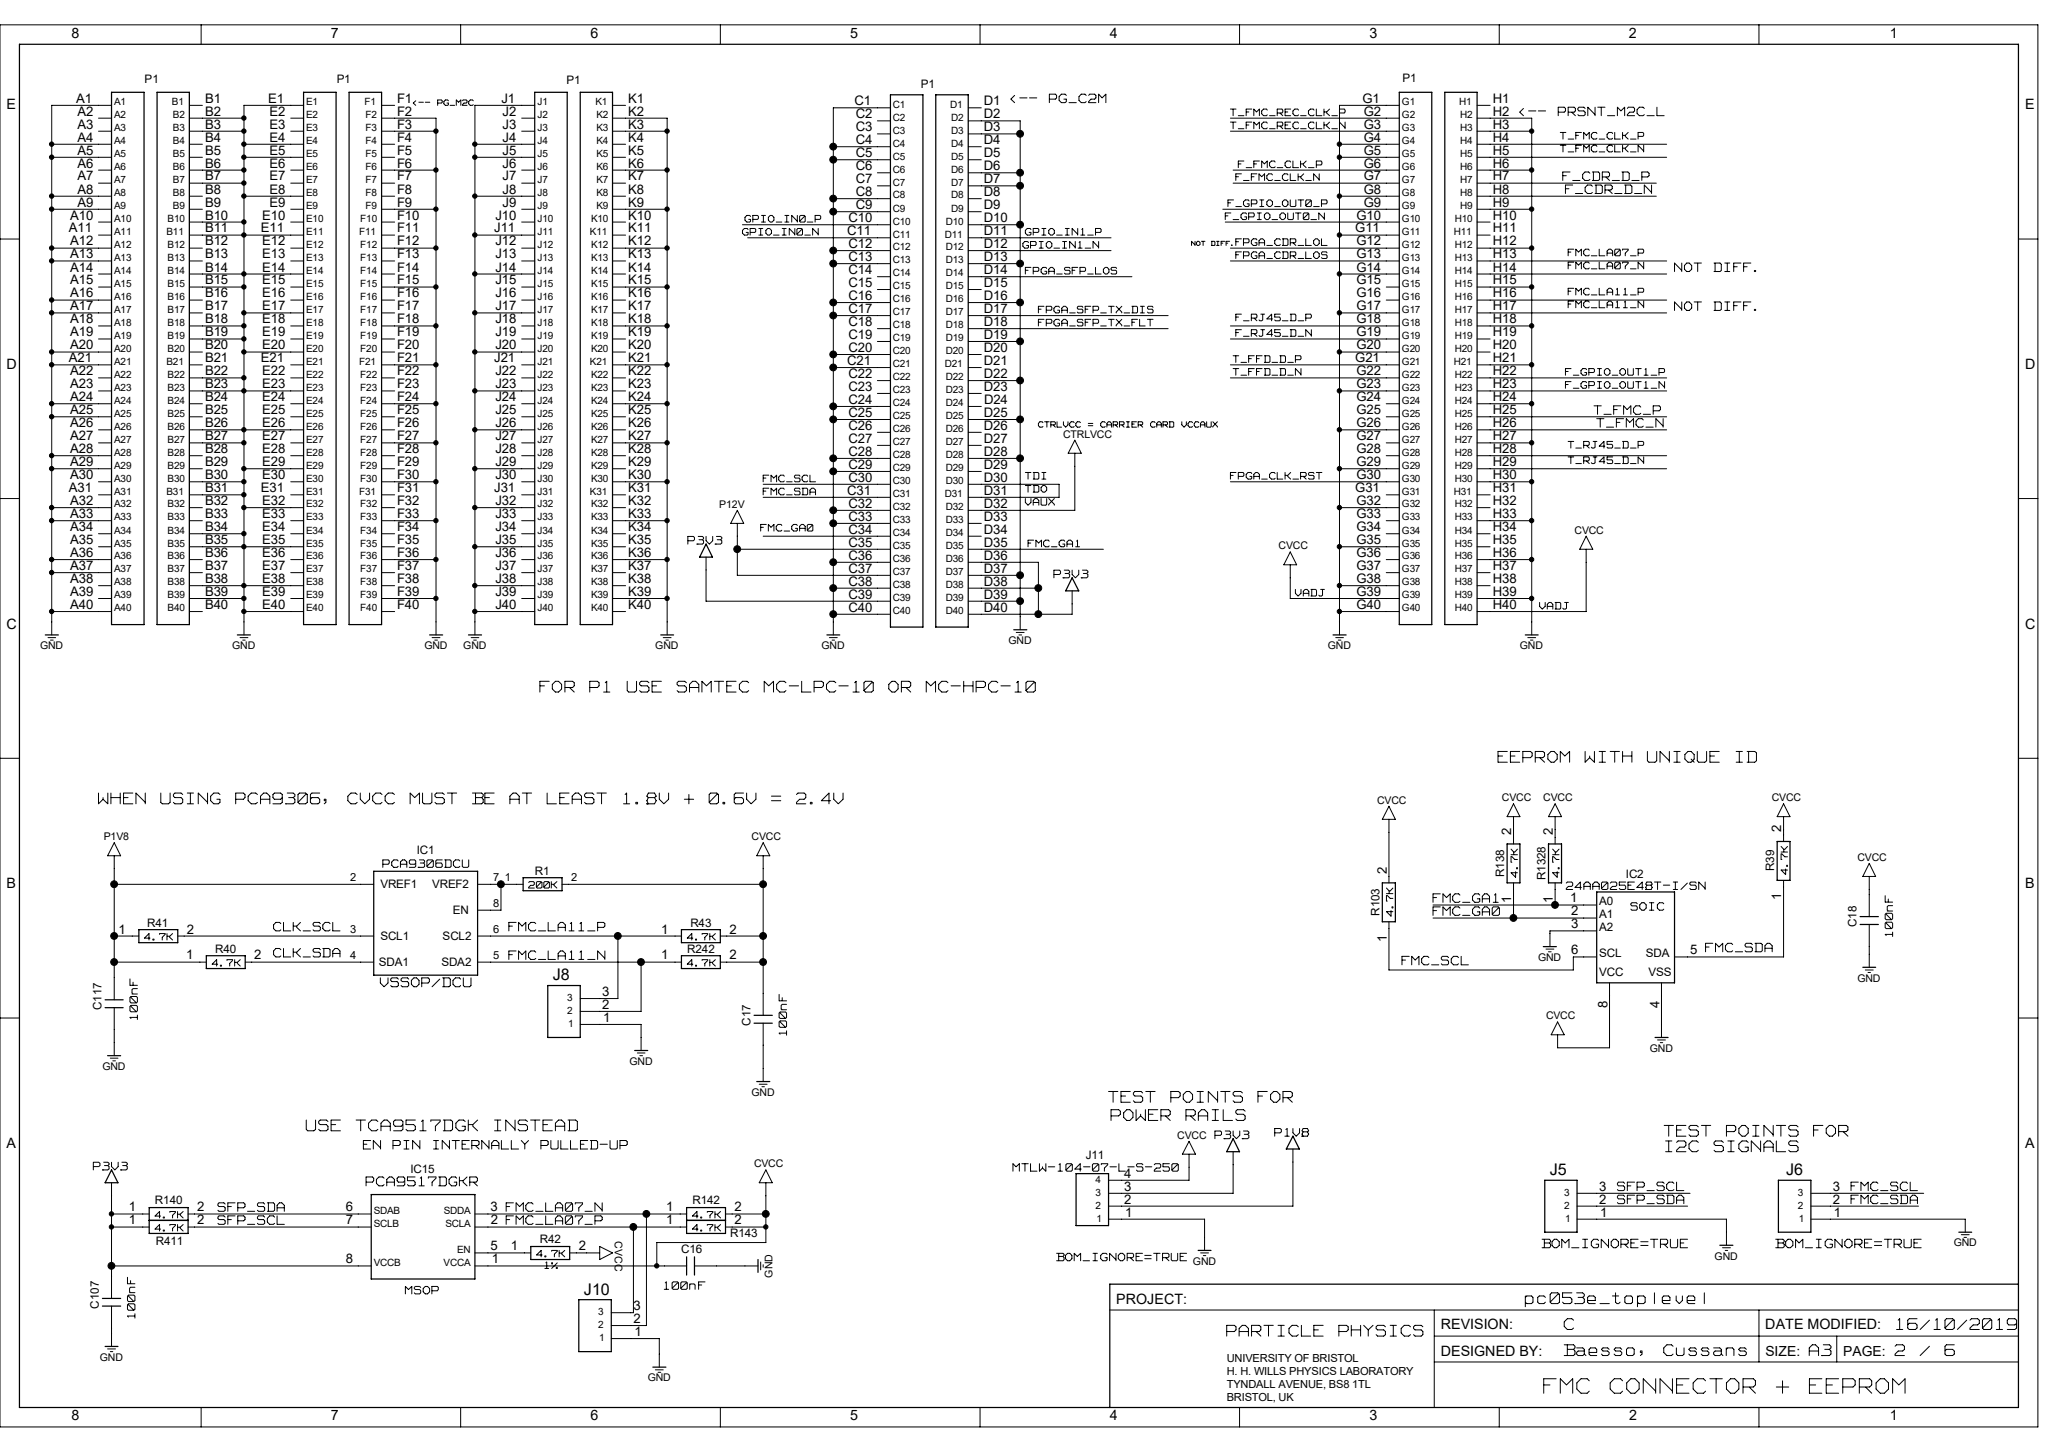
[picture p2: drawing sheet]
<svg xmlns="http://www.w3.org/2000/svg" width="420mm" height="297mm" viewBox="0 0 420 297" stroke-linecap="round" stroke-linejoin="round" font-family="sans-serif">
<defs><g id="words">
<text font-size="5.6" fill="#fff" x="315.8" y="285.5">FMC CONNECTOR + EEPROM</text>
<g font-size="4.2" fill="#fff">
<text x="110.4" y="141.9">FOR P1 USE SAMTEC MC-LPC-10 OR MC-HPC-10</text>
<text x="306.5" y="156.3">EEPROM WITH UNIQUE ID</text>
<text x="20.2" y="164.8">WHEN USING PCA9306, CVCC MUST BE AT LEAST 1.8V + 0.6V = 2.4V</text>
<text x="226.8" y="225.9">TEST POINTS FOR</text>
<text x="62.7" y="231.7">USE TCA9517DGK INSTEAD</text>
<text x="227.3" y="229.6">POWER RAILS</text>
<text x="340.4" y="232.8">TEST POINTS FOR</text>
<text x="340.7" y="236">I2C SIGNALS</text>
<text x="312" y="267">pc053e_toplevel</text>
<text x="251" y="273.7">PARTICLE PHYSICS</text>
<text x="320" y="272.3">C</text>
<text x="388" y="272.3">16/10/2019</text>
<text x="320" y="277.7">Baesso, Cussans</text>
<text x="370.1" y="277.7">A3</text>
<text x="387.7" y="277.7">2 / 6</text>
</g>
<g font-size="3.5" fill="#fff">
<text x="77.8" y="202.2">VSSOP/DCU</text>
<text x="74.9" y="242.9">PCA9517DGKR</text>
</g>
<g font-size="3.4" fill="#fff">
<text x="387.7" y="191.6" transform="rotate(-90 387.7 191.6)">100nF</text>
<text x="28.7" y="208.5" transform="rotate(-90 28.7 208.5)">100nF</text>
<text x="161.5" y="211.8" transform="rotate(-90 161.5 211.8)">100nF</text>
<text x="28.2" y="269.6" transform="rotate(-90 28.2 269.6)">100nF</text>
</g>
<g font-size="3.3" fill="#fff">
<text x="206.8" y="21.3">&lt;-- PG_C2M</text>
<text x="310.9" y="24">&lt;-- PRSNT_M2C_L</text>
<text x="319.7" y="37.3">F_CDR_D_P</text>
<text x="320.3" y="39.9">F_CDR_D_N</text>
<text x="342.6" y="55.9">NOT</text>
<text x="350.5" y="55.9">DIFF.</text>
<text x="342.6" y="63.8">NOT</text>
<text x="350.5" y="63.8">DIFF.</text>
<text x="326.1" y="85.1">T_FMC_P</text>
<text x="326.6" y="87.7">T_FMC_N</text>
<text x="293.2" y="184.9">FMC_GA1</text>
<text x="56" y="190.8">CLK_SCL</text>
<text x="104.1" y="190.8">FMC_LA11_P</text>
<text x="293.2" y="187.6">FMC_GA0</text>
<text x="56" y="196.1">CLK_SDA</text>
<text x="104.1" y="196.6">FMC_LA11_N</text>
<text x="286.8" y="197.7">FMC_SCL</text>
<text x="348.9" y="195">FMC_SDA</text>
<text x="74.3" y="235.4">EN PIN INTERNALLY PULLED-UP</text>
<text x="330.9" y="243.9">SFP_SCL</text>
<text x="378.7" y="243.9">FMC_SCL</text>
<text x="44.6" y="250.8">SFP_SCL</text>
<text x="44.6" y="248.1">SFP_SDA</text>
<text x="103.5" y="250.8">FMC_LA07_P</text>
<text x="103.5" y="248.1">FMC_LA07_N</text>
<text x="330.9" y="246.5">SFP_SDA</text>
<text x="378.7" y="246.5">FMC_SDA</text>
<text x="315.5" y="255.6">BOM_IGNORE=TRUE</text>
<text x="363.3" y="255.6">BOM_IGNORE=TRUE</text>
</g>
<g font-size="3.3">
<text x="113.1" y="200.5">J8</text>
<text x="317.1" y="240.4">J5</text>
<text x="365.4" y="240.4">J6</text>
<text x="119.5" y="264.8">J10</text>
</g>
<g font-size="3" fill="#fff">
<text x="140.7" y="111.6">P3V3</text>
<text x="215.6" y="118.5">P3V3</text>
<text x="248.5" y="233.2">P3V3</text>
<text x="260.8" y="232.7">P1V8</text>
<text x="19.1" y="239.6">P3V3</text>
</g>
<g font-size="2.9">
<text x="14.6" y="7.7">8</text>
<text x="67.7" y="7.7">7</text>
<text x="120.8" y="7.7">6</text>
<text x="173.9" y="7.7">5</text>
<text x="227" y="7.7">4</text>
<text x="280.2" y="7.7">3</text>
<text x="333.2" y="7.7">2</text>
<text x="386.6" y="7.7">1</text>
<text x="1.3" y="22.3">E</text>
<text x="414.3" y="22.3">E</text>
<text x="1.3" y="75.4">D</text>
<text x="414.3" y="75.4">D</text>
<text x="1.3" y="128.6">C</text>
<text x="414.3" y="128.6">C</text>
<text x="1.3" y="181.7">B</text>
<text x="414.3" y="181.7">B</text>
<text x="1.3" y="234.8">A</text>
<text x="414.3" y="234.8">A</text>
<text x="228.3" y="266.7">PROJECT:</text>
<text x="294.8" y="271.9">REVISION:</text>
<text x="361.1" y="271.9">DATE MODIFIED:</text>
<text x="294.8" y="277.3">DESIGNED BY:</text>
<text x="14.6" y="290.5">8</text>
<text x="67.7" y="290.5">7</text>
<text x="120.8" y="290.5">6</text>
<text x="173.9" y="290.5">5</text>
<text x="227" y="290.5">4</text>
<text x="280.2" y="290.5">3</text>
<text x="333.3" y="290.5">2</text>
<text x="386.6" y="290.5">1</text>
</g>
<g font-size="2.9" fill="#fff">
<text x="78.3" y="177.7">PCA9306DCU</text>
<text x="310.9" y="179.5" transform="rotate(-90 310.9 179.5)">4.7K</text>
<text x="319.4" y="179.5" transform="rotate(-90 319.4 179.5)">4.7K</text>
<text x="366.1" y="178.9" transform="rotate(-90 366.1 178.9)">4.7K</text>
<text x="320.4" y="182.2">24AA025E48T-I/SN</text>
<text x="285.4" y="187.4" transform="rotate(-90 285.4 187.4)">4.7K</text>
<text x="333.6" y="186.5">SOIC</text>
<text x="207.2" y="239.9">MTLW-104-07-L-S-250</text>
<text x="216.2" y="258.2">BOM_IGNORE=TRUE</text>
<text x="82.9" y="265">MSOP</text>
<text x="135.9" y="264">100nF</text>
</g>
<g font-size="2.8">
<text x="361.1" y="277.3">SIZE:</text>
<text x="377.1" y="277.3">PAGE:</text>
</g>
<g font-size="2.7">
<text x="15.6" y="21">A1</text>
<text x="15.8" y="23.7">A2</text>
<text x="42" y="21">B1</text>
<text x="42" y="23.7">B2</text>
<text x="54.9" y="21">E1</text>
<text x="55.1" y="23.7">E2</text>
<text x="81.2" y="23.7">F2</text>
<text x="81.2" y="21">F1</text>
<text x="102.6" y="21">J1</text>
<text x="102.8" y="23.7">J2</text>
<text x="128.5" y="23.7">K2</text>
<text x="128.5" y="21">K1</text>
<text x="174.8" y="21.5">C1</text>
<text x="201.3" y="21.5">D1</text>
<text x="278.7" y="21">G1</text>
<text x="279" y="23.7">G2</text>
<text x="305.4" y="21">H1</text>
<text x="305.4" y="23.7">H2</text>
<text x="15.8" y="29">A4</text>
<text x="15.8" y="26.3">A3</text>
<text x="42" y="29">B4</text>
<text x="42" y="26.3">B3</text>
<text x="55.1" y="29">E4</text>
<text x="55.1" y="26.3">E3</text>
<text x="81.2" y="29">F4</text>
<text x="81.2" y="26.3">F3</text>
<text x="102.8" y="29">J4</text>
<text x="102.8" y="26.3">J3</text>
<text x="128.5" y="29">K4</text>
<text x="128.5" y="26.3">K3</text>
<text x="175" y="29.5">C4</text>
<text x="175" y="26.8">C3</text>
<text x="175" y="24.2">C2</text>
<text x="201.3" y="29.5">D4</text>
<text x="201.3" y="26.8">D3</text>
<text x="201.3" y="24.2">D2</text>
<text x="279" y="29">G4</text>
<text x="279" y="26.3">G3</text>
<text x="305.4" y="29">H4</text>
<text x="305.4" y="26.3">H3</text>
<text x="15.8" y="34.3">A6</text>
<text x="15.8" y="31.6">A5</text>
<text x="42" y="31.6">B5</text>
<text x="42" y="34.3">B6</text>
<text x="55.1" y="34.3">E6</text>
<text x="55.1" y="31.6">E5</text>
<text x="81.2" y="34.3">F6</text>
<text x="81.2" y="31.6">F5</text>
<text x="102.8" y="34.3">J6</text>
<text x="102.8" y="31.6">J5</text>
<text x="128.5" y="34.3">K6</text>
<text x="128.5" y="31.6">K5</text>
<text x="175" y="32.2">C5</text>
<text x="175" y="34.8">C6</text>
<text x="201.3" y="34.8">D6</text>
<text x="201.3" y="32.2">D5</text>
<text x="279" y="31.6">G5</text>
<text x="279" y="34.3">G6</text>
<text x="305.4" y="31.6">H5</text>
<text x="305.4" y="34.3">H6</text>
<text x="15.8" y="39.6">A8</text>
<text x="15.8" y="36.9">A7</text>
<text x="42" y="39.6">B8</text>
<text x="42" y="36.9">B7</text>
<text x="55.1" y="39.6">E8</text>
<text x="55.1" y="36.9">E7</text>
<text x="81.2" y="36.9">F7</text>
<text x="81.2" y="39.6">F8</text>
<text x="102.8" y="39.6">J8</text>
<text x="102.8" y="36.9">J7</text>
<text x="128.5" y="39.6">K8</text>
<text x="128.5" y="36.9">K7</text>
<text x="175" y="40.1">C8</text>
<text x="175" y="37.5">C7</text>
<text x="201.3" y="40.1">D8</text>
<text x="201.3" y="37.5">D7</text>
<text x="279" y="36.9">G7</text>
<text x="279" y="39.6">G8</text>
<text x="305.4" y="39.6">H8</text>
<text x="305.4" y="36.9">H7</text>
<text x="14.1" y="47.5">A11</text>
<text x="14.4" y="44.9">A10</text>
<text x="15.8" y="42.2">A9</text>
<text x="42" y="42.2">B9</text>
<text x="42" y="47.5">B11</text>
<text x="42" y="44.9">B10</text>
<text x="53.4" y="47.5">E11</text>
<text x="53.6" y="44.9">E10</text>
<text x="55.1" y="42.2">E9</text>
<text x="81.2" y="47.5">F11</text>
<text x="81.2" y="44.9">F10</text>
<text x="81.2" y="42.2">F9</text>
<text x="101.1" y="47.5">J11</text>
<text x="101.3" y="44.9">J10</text>
<text x="102.8" y="42.2">J9</text>
<text x="128.5" y="47.5">K11</text>
<text x="128.5" y="44.9">K10</text>
<text x="128.5" y="42.2">K9</text>
<text x="173.6" y="45.4">C10</text>
<text x="175" y="42.8">C9</text>
<text x="201.3" y="45.4">D10</text>
<text x="201.3" y="42.8">D9</text>
<text x="277.2" y="47.5">G11</text>
<text x="277.5" y="44.9">G10</text>
<text x="279" y="42.2">G9</text>
<text x="305.4" y="44.9">H10</text>
<text x="305.4" y="47.5">H11</text>
<text x="305.4" y="42.2">H9</text>
<text x="14.4" y="52.9">A13</text>
<text x="14.4" y="50.2">A12</text>
<text x="42" y="52.9">B13</text>
<text x="42" y="50.2">B12</text>
<text x="53.6" y="52.9">E13</text>
<text x="53.6" y="50.2">E12</text>
<text x="81.2" y="52.9">F13</text>
<text x="81.2" y="50.2">F12</text>
<text x="101.3" y="52.9">J13</text>
<text x="101.3" y="50.2">J12</text>
<text x="128.5" y="52.9">K13</text>
<text x="128.5" y="50.2">K12</text>
<text x="173.3" y="48.1">C11</text>
<text x="173.6" y="50.8">C12</text>
<text x="173.6" y="53.4">C13</text>
<text x="201.3" y="50.8">D12</text>
<text x="201.3" y="53.4">D13</text>
<text x="201.3" y="48.1">D11</text>
<text x="277.5" y="52.9">G13</text>
<text x="277.5" y="50.2">G12</text>
<text x="305.4" y="50.2">H12</text>
<text x="305.4" y="52.9">H13</text>
<text x="14.4" y="58.2">A15</text>
<text x="14.4" y="55.5">A14</text>
<text x="42" y="55.5">B14</text>
<text x="42" y="58.2">B15</text>
<text x="53.6" y="55.5">E14</text>
<text x="53.6" y="58.2">E15</text>
<text x="81.2" y="55.5">F14</text>
<text x="81.2" y="58.2">F15</text>
<text x="101.3" y="55.5">J14</text>
<text x="101.3" y="58.2">J15</text>
<text x="128.5" y="55.5">K14</text>
<text x="128.5" y="58.2">K15</text>
<text x="173.6" y="56">C14</text>
<text x="173.6" y="58.7">C15</text>
<text x="201.3" y="58.7">D15</text>
<text x="201.3" y="56">D14</text>
<text x="277.5" y="58.2">G15</text>
<text x="277.5" y="55.5">G14</text>
<text x="305.4" y="55.5">H14</text>
<text x="305.4" y="58.2">H15</text>
<text x="14.4" y="63.5">A17</text>
<text x="14.4" y="60.8">A16</text>
<text x="42" y="63.5">B17</text>
<text x="42" y="60.8">B16</text>
<text x="53.6" y="63.5">E17</text>
<text x="53.6" y="60.8">E16</text>
<text x="81.2" y="63.5">F17</text>
<text x="81.2" y="60.8">F16</text>
<text x="101.3" y="63.5">J17</text>
<text x="101.3" y="60.8">J16</text>
<text x="128.5" y="63.5">K17</text>
<text x="128.5" y="60.8">K16</text>
<text x="173.6" y="61.4">C16</text>
<text x="173.6" y="64">C17</text>
<text x="201.3" y="64">D17</text>
<text x="201.3" y="61.4">D16</text>
<text x="277.5" y="60.8">G16</text>
<text x="277.5" y="63.5">G17</text>
<text x="305.4" y="60.8">H16</text>
<text x="305.4" y="63.5">H17</text>
<text x="14.4" y="71.5">A20</text>
<text x="14.4" y="68.8">A19</text>
<text x="14.4" y="66.2">A18</text>
<text x="42" y="71.5">B20</text>
<text x="42" y="68.8">B19</text>
<text x="42" y="66.2">B18</text>
<text x="53.6" y="71.5">E20</text>
<text x="53.6" y="68.8">E19</text>
<text x="53.6" y="66.2">E18</text>
<text x="81.2" y="68.8">F19</text>
<text x="81.2" y="71.5">F20</text>
<text x="81.2" y="66.2">F18</text>
<text x="101.3" y="71.5">J20</text>
<text x="101.3" y="68.8">J19</text>
<text x="101.3" y="66.2">J18</text>
<text x="128.5" y="71.5">K20</text>
<text x="128.5" y="68.8">K19</text>
<text x="128.5" y="66.2">K18</text>
<text x="173.6" y="66.7">C18</text>
<text x="173.6" y="69.3">C19</text>
<text x="201.3" y="69.3">D19</text>
<text x="201.3" y="66.7">D18</text>
<text x="277.5" y="66.2">G18</text>
<text x="277.5" y="68.8">G19</text>
<text x="277.5" y="71.5">G20</text>
<text x="305.4" y="66.2">H18</text>
<text x="305.4" y="71.5">H20</text>
<text x="305.4" y="68.8">H19</text>
<text x="14.1" y="74.1">A21</text>
<text x="14.4" y="76.8">A22</text>
<text x="42" y="76.8">B22</text>
<text x="42" y="74.1">B21</text>
<text x="53.4" y="74.1">E21</text>
<text x="53.6" y="76.8">E22</text>
<text x="81.2" y="76.8">F22</text>
<text x="81.2" y="74.1">F21</text>
<text x="101.1" y="74.1">J21</text>
<text x="101.3" y="76.8">J22</text>
<text x="128.5" y="76.8">K22</text>
<text x="128.5" y="74.1">K21</text>
<text x="173.3" y="74.6">C21</text>
<text x="173.6" y="77.3">C22</text>
<text x="173.6" y="72">C20</text>
<text x="201.3" y="77.3">D22</text>
<text x="201.3" y="74.6">D21</text>
<text x="201.3" y="72">D20</text>
<text x="277.2" y="74.1">G21</text>
<text x="277.5" y="76.8">G22</text>
<text x="305.4" y="74.1">H21</text>
<text x="305.4" y="76.8">H22</text>
<text x="14.4" y="82.1">A24</text>
<text x="14.4" y="79.4">A23</text>
<text x="42" y="82.1">B24</text>
<text x="42" y="79.4">B23</text>
<text x="53.6" y="82.1">E24</text>
<text x="53.6" y="79.4">E23</text>
<text x="81.2" y="82.1">F24</text>
<text x="81.2" y="79.4">F23</text>
<text x="101.3" y="82.1">J24</text>
<text x="101.3" y="79.4">J23</text>
<text x="128.5" y="82.1">K24</text>
<text x="128.5" y="79.4">K23</text>
<text x="173.6" y="82.6">C24</text>
<text x="173.6" y="80">C23</text>
<text x="201.3" y="80">D23</text>
<text x="201.3" y="82.6">D24</text>
<text x="277.5" y="82.1">G24</text>
<text x="277.5" y="79.4">G23</text>
<text x="305.4" y="79.4">H23</text>
<text x="305.4" y="82.1">H24</text>
<text x="14.4" y="87.4">A26</text>
<text x="14.4" y="84.8">A25</text>
<text x="42" y="87.4">B26</text>
<text x="42" y="84.8">B25</text>
<text x="53.6" y="87.4">E26</text>
<text x="53.6" y="84.8">E25</text>
<text x="81.2" y="87.4">F26</text>
<text x="81.2" y="84.8">F25</text>
<text x="101.3" y="87.4">J26</text>
<text x="101.3" y="84.8">J25</text>
<text x="128.5" y="87.4">K26</text>
<text x="128.5" y="84.8">K25</text>
<text x="173.6" y="87.9">C26</text>
<text x="173.6" y="85.3">C25</text>
<text x="201.3" y="85.3">D25</text>
<text x="201.3" y="87.9">D26</text>
<text x="277.5" y="84.8">G25</text>
<text x="277.5" y="87.4">G26</text>
<text x="305.4" y="87.4">H26</text>
<text x="305.4" y="84.8">H25</text>
<text x="14.4" y="95.4">A29</text>
<text x="14.4" y="92.7">A28</text>
<text x="14.4" y="90">A27</text>
<text x="42" y="95.4">B29</text>
<text x="42" y="92.7">B28</text>
<text x="42" y="90">B27</text>
<text x="53.6" y="90">E27</text>
<text x="53.6" y="92.7">E28</text>
<text x="53.6" y="95.4">E29</text>
<text x="81.2" y="92.7">F28</text>
<text x="81.2" y="95.4">F29</text>
<text x="81.2" y="90">F27</text>
<text x="101.3" y="95.4">J29</text>
<text x="101.3" y="92.7">J28</text>
<text x="101.3" y="90">J27</text>
<text x="128.5" y="92.7">K28</text>
<text x="128.5" y="90">K27</text>
<text x="128.5" y="95.4">K29</text>
<text x="173.6" y="90.6">C27</text>
<text x="173.6" y="93.2">C28</text>
<text x="173.6" y="95.9">C29</text>
<text x="201.3" y="90.6">D27</text>
<text x="201.3" y="95.9">D29</text>
<text x="201.3" y="93.2">D28</text>
<text x="277.5" y="90">G27</text>
<text x="277.5" y="95.4">G29</text>
<text x="277.5" y="92.7">G28</text>
<text x="305.4" y="92.7">H28</text>
<text x="305.4" y="90">H27</text>
<text x="305.4" y="95.4">H29</text>
<text x="14.1" y="100.7">A31</text>
<text x="14.4" y="98">A30</text>
<text x="42" y="100.7">B31</text>
<text x="42" y="98">B30</text>
<text x="53.4" y="100.7">E31</text>
<text x="53.6" y="98">E30</text>
<text x="81.2" y="100.7">F31</text>
<text x="81.2" y="98">F30</text>
<text x="101.1" y="100.7">J31</text>
<text x="101.3" y="98">J30</text>
<text x="128.5" y="100.7">K31</text>
<text x="128.5" y="98">K30</text>
<text x="173.3" y="101.2">C31</text>
<text x="173.6" y="98.6">C30</text>
<text x="201.3" y="101.2">D31</text>
<text x="201.3" y="98.6">D30</text>
<text x="277.2" y="100.7">G31</text>
<text x="277.5" y="98">G30</text>
<text x="305.4" y="98">H30</text>
<text x="305.4" y="100.7">H31</text>
<text x="14.4" y="106">A33</text>
<text x="14.4" y="103.3">A32</text>
<text x="42" y="103.3">B32</text>
<text x="42" y="106">B33</text>
<text x="53.6" y="106">E33</text>
<text x="53.6" y="103.3">E32</text>
<text x="81.2" y="106">F33</text>
<text x="81.2" y="103.3">F32</text>
<text x="101.3" y="106">J33</text>
<text x="101.3" y="103.3">J32</text>
<text x="128.5" y="106">K33</text>
<text x="128.5" y="103.3">K32</text>
<text x="173.6" y="106.5">C33</text>
<text x="173.6" y="103.8">C32</text>
<text x="201.3" y="106.5">D33</text>
<text x="201.3" y="103.8">D32</text>
<text x="277.5" y="103.3">G32</text>
<text x="277.5" y="106">G33</text>
<text x="305.4" y="106">H33</text>
<text x="305.4" y="103.3">H32</text>
<text x="14.4" y="111.3">A35</text>
<text x="14.4" y="114">A36</text>
<text x="14.4" y="108.6">A34</text>
<text x="42" y="114">B36</text>
<text x="42" y="111.3">B35</text>
<text x="42" y="108.6">B34</text>
<text x="53.6" y="114">E36</text>
<text x="53.6" y="111.3">E35</text>
<text x="53.6" y="108.6">E34</text>
<text x="81.2" y="114">F36</text>
<text x="81.2" y="111.3">F35</text>
<text x="81.2" y="108.6">F34</text>
<text x="101.3" y="108.6">J34</text>
<text x="101.3" y="114">J36</text>
<text x="101.3" y="111.3">J35</text>
<text x="128.5" y="114">K36</text>
<text x="128.5" y="111.3">K35</text>
<text x="128.5" y="108.6">K34</text>
<text x="173.6" y="111.8">C35</text>
<text x="173.6" y="109.2">C34</text>
<text x="201.3" y="109.2">D34</text>
<text x="201.3" y="111.8">D35</text>
<text x="277.5" y="108.6">G34</text>
<text x="277.5" y="114">G36</text>
<text x="277.5" y="111.3">G35</text>
<text x="305.4" y="108.6">H34</text>
<text x="305.4" y="114">H36</text>
<text x="305.4" y="111.3">H35</text>
<text x="14.4" y="116.6">A37</text>
<text x="14.4" y="119.3">A38</text>
<text x="42" y="119.3">B38</text>
<text x="42" y="116.6">B37</text>
<text x="53.6" y="119.3">E38</text>
<text x="53.6" y="116.6">E37</text>
<text x="81.2" y="119.3">F38</text>
<text x="81.2" y="116.6">F37</text>
<text x="101.3" y="119.3">J38</text>
<text x="101.3" y="116.6">J37</text>
<text x="128.5" y="119.3">K38</text>
<text x="128.5" y="116.6">K37</text>
<text x="173.6" y="119.8">C38</text>
<text x="173.6" y="114.5">C36</text>
<text x="173.6" y="117.1">C37</text>
<text x="201.3" y="114.5">D36</text>
<text x="201.3" y="117.1">D37</text>
<text x="201.3" y="119.8">D38</text>
<text x="277.5" y="116.6">G37</text>
<text x="277.5" y="119.3">G38</text>
<text x="305.4" y="119.3">H38</text>
<text x="305.4" y="116.6">H37</text>
<text x="14.4" y="124.6">A40</text>
<text x="14.4" y="121.9">A39</text>
<text x="42" y="121.9">B39</text>
<text x="42" y="124.6">B40</text>
<text x="53.6" y="124.6">E40</text>
<text x="53.6" y="121.9">E39</text>
<text x="81.2" y="124.6">F40</text>
<text x="81.2" y="121.9">F39</text>
<text x="101.3" y="124.6">J40</text>
<text x="101.3" y="121.9">J39</text>
<text x="128.5" y="124.6">K40</text>
<text x="128.5" y="121.9">K39</text>
<text x="173.6" y="122.4">C39</text>
<text x="173.6" y="125.1">C40</text>
<text x="201.3" y="125.1">D40</text>
<text x="201.3" y="122.4">D39</text>
<text x="277.5" y="124.6">G40</text>
<text x="277.5" y="121.9">G39</text>
<text x="305.4" y="121.9">H39</text>
<text x="305.4" y="124.6">H40</text>
<text x="309.2" y="170.8" transform="rotate(-90 309.2 170.8)">2</text>
<text x="317.7" y="170.8" transform="rotate(-90 317.7 170.8)">2</text>
<text x="364.4" y="170.3" transform="rotate(-90 364.4 170.3)">2</text>
<text x="283.7" y="178.7" transform="rotate(-90 283.7 178.7)">2</text>
<text x="309.2" y="184.7" transform="rotate(-90 309.2 184.7)">1</text>
<text x="317.7" y="184.7" transform="rotate(-90 317.7 184.7)">1</text>
<text x="321.2" y="184.6">1</text>
<text x="364.4" y="184.2" transform="rotate(-90 364.4 184.2)">1</text>
<text x="24.3" y="191">1</text>
<text x="38.2" y="191">2</text>
<text x="135.3" y="191">1</text>
<text x="149.2" y="191">2</text>
<text x="321.4" y="189.9">3</text>
<text x="321.4" y="187.2">2</text>
<text x="38.1" y="196.3">1</text>
<text x="52" y="196.3">2</text>
<text x="135.3" y="196.3">1</text>
<text x="149.2" y="196.3">2</text>
<text x="283.7" y="192.7" transform="rotate(-90 283.7 192.7)">1</text>
<text x="321.4" y="195.2">6</text>
<text x="345.7" y="195.2">5</text>
<text x="123.2" y="203.7">3</text>
<text x="123.2" y="206.4">2</text>
<text x="123.4" y="209">1</text>
<text x="328.9" y="206.3" transform="rotate(-90 328.9 206.3)">8</text>
<text x="339.5" y="206.3" transform="rotate(-90 339.5 206.3)">4</text>
<text x="230" y="240.9">4</text>
<text x="230" y="243.5">3</text>
<text x="327.2" y="243.5">3</text>
<text x="374.9" y="243.5">3</text>
<text x="26.4" y="250.4">1</text>
<text x="26.4" y="247.8">1</text>
<text x="40.3" y="250.4">2</text>
<text x="40.3" y="247.8">2</text>
<text x="70.7" y="250.4">7</text>
<text x="70.7" y="247.8">6</text>
<text x="100.4" y="247.8">3</text>
<text x="100.4" y="250.4">2</text>
<text x="136.3" y="250.4">1</text>
<text x="136.3" y="247.8">1</text>
<text x="150.3" y="250.4">2</text>
<text x="150.3" y="247.8">2</text>
<text x="230" y="246.2">2</text>
<text x="230.2" y="248.9">1</text>
<text x="327.2" y="246.2">2</text>
<text x="327.4" y="248.9">1</text>
<text x="374.9" y="246.2">2</text>
<text x="375.2" y="248.9">1</text>
<text x="100.4" y="255.8">5</text>
<text x="104.5" y="255.8">1</text>
<text x="118.4" y="255.8">2</text>
<text x="70.7" y="258.4">8</text>
<text x="100.6" y="258.4">1</text>
<text x="129.6" y="268">3</text>
<text x="129.6" y="270.6">2</text>
<text x="129.8" y="273.3">1</text>
</g>
<g font-size="2.6" fill="#fff">
<text x="251.7" y="23.9">T_FMC_REC_CLK_P</text>
<text x="251.7" y="26.6">T_FMC_REC_CLK_N</text>
<text x="319.2" y="28.7">T_FMC_CLK_P</text>
<text x="253.3" y="34.5">F_FMC_CLK_P</text>
<text x="319.2" y="31.3">T_FMC_CLK_N</text>
<text x="252.8" y="37.2">F_FMC_CLK_N</text>
<text x="152.4" y="45.7">GPIO_IN0_P</text>
<text x="250.7" y="45.2">F_GPIO_OUT0_N</text>
<text x="251.2" y="42.5">F_GPIO_OUT0_P</text>
<text x="151.9" y="48.3">GPIO_IN0_N</text>
<text x="209.3" y="51">GPIO_IN1_N</text>
<text x="209.8" y="48.3">GPIO_IN1_P</text>
<text x="252.8" y="50.5">FPGA_CDR_LOL</text>
<text x="252.8" y="53.1">FPGA_CDR_LOS</text>
<text x="320.8" y="52.6">FMC_LA07_P</text>
<text x="209.8" y="56.3">FPGA_SFP_LOS</text>
<text x="320.8" y="55.2">FMC_LA07_N</text>
<text x="212.4" y="64.3">FPGA_SFP_TX_DIS</text>
<text x="252.8" y="65.9">F_RJ45_D_P</text>
<text x="320.8" y="63.2">FMC_LA11_N</text>
<text x="320.8" y="60.6">FMC_LA11_P</text>
<text x="212.4" y="66.9">FPGA_SFP_TX_FLT</text>
<text x="252.8" y="69">F_RJ45_D_N</text>
<text x="252.3" y="77">T_FFD_D_N</text>
<text x="252.3" y="74.4">T_FFD_D_P</text>
<text x="320.2" y="77">F_GPIO_OUT1_P</text>
<text x="320.2" y="79.7">F_GPIO_OUT1_N</text>
<text x="320.8" y="91.9">T_RJ45_D_P</text>
<text x="320.8" y="95.1">T_RJ45_D_N</text>
<text x="156.1" y="101.5">FMC_SDA</text>
<text x="156.1" y="98.8">FMC_SCL</text>
<text x="209.8" y="100.9">TDO</text>
<text x="209.8" y="98.3">TDI</text>
<text x="251.7" y="98.3">FPGA_CLK_RST</text>
<text x="209.8" y="103.6">VAUX</text>
<text x="155.6" y="108.9">FMC_GA0</text>
<text x="210.3" y="112.1">FMC_GA1</text>
<text x="265" y="122.2">VADJ</text>
<text x="315" y="124.8">VADJ</text>
</g>
<g font-size="2.5" fill="#fff">
<text x="108.2" y="181.9">200K</text>
<text x="29.5" y="192.5">4.7K</text>
<text x="43.4" y="197.9">4.7K</text>
<text x="140.6" y="197.9">4.7K</text>
<text x="140.6" y="192.5">4.7K</text>
<text x="31.7" y="249.4">4.7K</text>
<text x="141.6" y="249.4">4.7K</text>
<text x="31.7" y="252">4.7K</text>
<text x="109.8" y="257.3">4.7K</text>
<text x="141.6" y="252">4.7K</text>
<text x="111.5" y="259.7">1%</text>
</g>
<g font-size="2.4">
<text x="29.6" y="17">P1</text>
<text x="68.9" y="17">P1</text>
<text x="115.9" y="17.3">P1</text>
<text x="286.9" y="16.8">P1</text>
<text x="188.4" y="18.1">P1</text>
<text x="85.3" y="174.8">IC1</text>
<text x="109.4" y="178.9">R1</text>
<text x="307.7" y="179.4" transform="rotate(-90 307.7 179.4)">R138</text>
<text x="332.6" y="179.5">IC2</text>
<text x="362.9" y="178.2" transform="rotate(-90 362.9 178.2)">R39</text>
<text x="77.8" y="181.7">VREF1</text>
<text x="88.4" y="181.7">VREF2</text>
<text x="316.2" y="180.1" transform="rotate(-90 316.2 180.1)">R1328</text>
<text x="327.2" y="185.1">A0</text>
<text x="30.1" y="189.5">R41</text>
<text x="92.6" y="187">EN</text>
<text x="141.2" y="189.5">R43</text>
<text x="282.2" y="187.4" transform="rotate(-90 282.2 187.4)">R103</text>
<text x="327.2" y="190.4">A2</text>
<text x="327.2" y="187.8">A1</text>
<text x="379.8" y="189.7" transform="rotate(-90 379.8 189.7)">C18</text>
<text x="44" y="194.9">R40</text>
<text x="77.5" y="197.6">SDA1</text>
<text x="77.8" y="192.3">SCL1</text>
<text x="90.3" y="197.6">SDA2</text>
<text x="90.6" y="192.3">SCL2</text>
<text x="140.6" y="194.9">R242</text>
<text x="327.2" y="195.7">SCL</text>
<text x="336.7" y="195.7">SDA</text>
<text x="327.2" y="199.7">VCC</text>
<text x="337.2" y="199.7">VSS</text>
<text x="20.7" y="206.6" transform="rotate(-90 20.7 206.6)">C117</text>
<text x="153.5" y="209.8" transform="rotate(-90 153.5 209.8)">C17</text>
<text x="83.9" y="239.9">IC15</text>
<text x="222.1" y="237.2">J11</text>
<text x="31.7" y="246.4">R140</text>
<text x="141.6" y="246.4">R142</text>
<text x="31.9" y="254.7">R411</text>
<text x="110.4" y="254.3">R42</text>
<text x="139.4" y="256.3">C16</text>
<text x="149.4" y="253.1">R143</text>
<text x="20.2" y="267.7" transform="rotate(-90 20.2 267.7)">C107</text>
</g>
<g font-size="2.3">
<text x="71.6" y="180.3">2</text>
<text x="100.9" y="180.3">7</text>
<text x="100.9" y="185.6">8</text>
<text x="103.3" y="180.3">1</text>
<text x="116.8" y="180.3">2</text>
<text x="71.6" y="190.9">3</text>
<text x="100.9" y="190.9">6</text>
<text x="71.6" y="196.2">4</text>
<text x="100.9" y="196.2">5</text>
<text x="251" y="278.6">UNIVERSITY OF BRISTOL</text>
<text x="251" y="281.2">H. H. WILLS PHYSICS LABORATORY</text>
<text x="251" y="283.9">TYNDALL AVENUE, BS8 1TL</text>
<text x="251" y="286.5">BRISTOL, UK</text>
</g>
<g font-size="2.2">
<text x="217.5" y="89.5">CTRLVCC</text>
<text x="147.2" y="103.8">P12V</text>
<text x="261.6" y="112.4">CVCC</text>
<text x="322.1" y="109.2">CVCC</text>
<text x="206.3" y="131.7">GND</text>
<text x="8.2" y="132.8">GND</text>
<text x="47.5" y="132.8">GND</text>
<text x="86.8" y="132.8">GND</text>
<text x="94.8" y="132.8">GND</text>
<text x="134.1" y="132.8">GND</text>
<text x="168.1" y="132.8">GND</text>
<text x="271.7" y="132.8">GND</text>
<text x="310.9" y="132.8">GND</text>
<text x="281.7" y="164.4">CVCC</text>
<text x="307.3" y="163.9">CVCC</text>
<text x="315.7" y="163.9">CVCC</text>
<text x="362.5" y="163.9">CVCC</text>
<text x="21.2" y="171.8">P1V8</text>
<text x="153.8" y="171.8">CVCC</text>
<text x="380" y="176.1">CVCC</text>
<text x="314.7" y="196.6">GND</text>
<text x="380" y="200.8">GND</text>
<text x="316.3" y="208.5">CVCC</text>
<text x="337.5" y="215.1">GND</text>
<text x="21" y="218.9">GND</text>
<text x="128.8" y="217.8">GND</text>
<text x="153.8" y="224.2">GND</text>
<text x="240.8" y="232.9">CVCC</text>
<text x="154.3" y="238.8">CVCC</text>
<text x="125.8" y="253.9" transform="rotate(90 125.8 253.9)">CVCC</text>
<text x="350.8" y="257.6">GND</text>
<text x="399.7" y="255">GND</text>
<text x="158" y="261.3" transform="rotate(-90 158 261.3)">GND</text>
<text x="244.1" y="258.7">GND</text>
<text x="20.4" y="278.3">GND</text>
<text x="132.5" y="282.6">GND</text>
</g>
<g font-size="2.1" fill="#fff">
<text x="84.5" y="21.8">&lt;-- PG_M2C</text>
<text x="212.4" y="87.6">CTRLVCC = CARRIER CARD VCCAUX</text>
</g>
<g font-size="2">
<text x="23.4" y="21.5">A1</text>
<text x="35.2" y="21.5">B1</text>
<text x="62.7" y="21.5">E1</text>
<text x="74.6" y="21.5">F1</text>
<text x="109.9" y="21.5">J1</text>
<text x="121.8" y="21.5">K1</text>
<text x="182.7" y="22">C1</text>
<text x="194.4" y="22">D1</text>
<text x="286.8" y="21.5">G1</text>
<text x="298.5" y="21.5">H1</text>
<text x="23.4" y="29.5">A4</text>
<text x="23.4" y="26.8">A3</text>
<text x="23.4" y="24.1">A2</text>
<text x="35.4" y="29.5">B4</text>
<text x="35.4" y="26.8">B3</text>
<text x="35.4" y="24.1">B2</text>
<text x="62.7" y="29.5">E4</text>
<text x="62.7" y="26.8">E3</text>
<text x="62.7" y="24.1">E2</text>
<text x="74.8" y="29.5">F4</text>
<text x="74.8" y="26.8">F3</text>
<text x="74.8" y="24.1">F2</text>
<text x="109.9" y="29.5">J4</text>
<text x="109.9" y="26.8">J3</text>
<text x="109.9" y="24.1">J2</text>
<text x="122" y="29.5">K4</text>
<text x="122" y="26.8">K3</text>
<text x="122" y="24.1">K2</text>
<text x="182.7" y="30">C4</text>
<text x="182.7" y="27.3">C3</text>
<text x="182.7" y="24.7">C2</text>
<text x="194.6" y="30">D4</text>
<text x="194.6" y="27.3">D3</text>
<text x="194.6" y="24.7">D2</text>
<text x="286.8" y="29.5">G4</text>
<text x="286.8" y="26.8">G3</text>
<text x="286.8" y="24.1">G2</text>
<text x="298.7" y="29.5">H4</text>
<text x="298.7" y="26.8">H3</text>
<text x="298.7" y="24.1">H2</text>
<text x="23.4" y="34.8">A6</text>
<text x="23.4" y="32.1">A5</text>
<text x="35.4" y="34.8">B6</text>
<text x="35.4" y="32.1">B5</text>
<text x="62.7" y="34.8">E6</text>
<text x="62.7" y="32.1">E5</text>
<text x="74.8" y="34.8">F6</text>
<text x="74.8" y="32.1">F5</text>
<text x="109.9" y="34.8">J6</text>
<text x="109.9" y="32.1">J5</text>
<text x="122" y="34.8">K6</text>
<text x="122" y="32.1">K5</text>
<text x="182.7" y="35.3">C6</text>
<text x="182.7" y="32.6">C5</text>
<text x="194.6" y="35.3">D6</text>
<text x="194.6" y="32.6">D5</text>
<text x="286.8" y="34.8">G6</text>
<text x="286.8" y="32.1">G5</text>
<text x="298.7" y="34.8">H6</text>
<text x="298.7" y="32.1">H5</text>
<text x="23.4" y="40.1">A8</text>
<text x="23.4" y="37.4">A7</text>
<text x="35.4" y="40.1">B8</text>
<text x="35.4" y="37.4">B7</text>
<text x="62.7" y="40.1">E8</text>
<text x="62.7" y="37.4">E7</text>
<text x="74.8" y="40.1">F8</text>
<text x="74.8" y="37.4">F7</text>
<text x="109.9" y="40.1">J8</text>
<text x="109.9" y="37.4">J7</text>
<text x="122" y="40.1">K8</text>
<text x="122" y="37.4">K7</text>
<text x="182.7" y="38">C7</text>
<text x="182.7" y="40.6">C8</text>
<text x="194.6" y="40.6">D8</text>
<text x="194.6" y="38">D7</text>
<text x="286.8" y="40.1">G8</text>
<text x="286.8" y="37.4">G7</text>
<text x="298.7" y="40.1">H8</text>
<text x="298.7" y="37.4">H7</text>
<text x="23.4" y="45.4">A10</text>
<text x="23.4" y="42.8">A9</text>
<text x="34.3" y="45.4">B10</text>
<text x="35.4" y="42.8">B9</text>
<text x="62.7" y="45.4">E10</text>
<text x="62.7" y="42.8">E9</text>
<text x="73.7" y="45.4">F10</text>
<text x="74.8" y="42.8">F9</text>
<text x="109.9" y="45.4">J10</text>
<text x="109.9" y="42.8">J9</text>
<text x="120.9" y="45.4">K10</text>
<text x="122" y="42.8">K9</text>
<text x="182.7" y="43.3">C9</text>
<text x="182.7" y="45.9">C10</text>
<text x="193.5" y="45.9">D10</text>
<text x="194.6" y="43.3">D9</text>
<text x="286.8" y="45.4">G10</text>
<text x="286.8" y="42.8">G9</text>
<text x="297.6" y="45.4">H10</text>
<text x="298.7" y="42.8">H9</text>
<text x="23.4" y="53.3">A13</text>
<text x="23.4" y="50.7">A12</text>
<text x="23.4" y="48">A11</text>
<text x="34.1" y="48">B11</text>
<text x="34.3" y="53.3">B13</text>
<text x="34.3" y="50.7">B12</text>
<text x="62.7" y="53.3">E13</text>
<text x="62.7" y="50.7">E12</text>
<text x="62.7" y="48">E11</text>
<text x="73.5" y="48">F11</text>
<text x="73.7" y="53.3">F13</text>
<text x="73.7" y="50.7">F12</text>
<text x="109.9" y="53.3">J13</text>
<text x="109.9" y="50.7">J12</text>
<text x="109.9" y="48">J11</text>
<text x="120.7" y="48">K11</text>
<text x="120.9" y="53.3">K13</text>
<text x="120.9" y="50.7">K12</text>
<text x="182.7" y="51.2">C12</text>
<text x="182.7" y="53.9">C13</text>
<text x="182.7" y="48.6">C11</text>
<text x="193.3" y="48.6">D11</text>
<text x="193.5" y="53.9">D13</text>
<text x="193.5" y="51.2">D12</text>
<text x="286.8" y="53.3">G13</text>
<text x="286.8" y="50.7">G12</text>
<text x="286.8" y="48">G11</text>
<text x="297.4" y="48">H11</text>
<text x="297.6" y="53.3">H13</text>
<text x="297.6" y="50.7">H12</text>
<text x="23.4" y="58.7">A15</text>
<text x="23.4" y="56">A14</text>
<text x="34.3" y="58.7">B15</text>
<text x="34.3" y="56">B14</text>
<text x="62.7" y="58.7">E15</text>
<text x="62.7" y="56">E14</text>
<text x="73.7" y="58.7">F15</text>
<text x="73.7" y="56">F14</text>
<text x="109.9" y="58.7">J15</text>
<text x="109.9" y="56">J14</text>
<text x="120.9" y="58.7">K15</text>
<text x="120.9" y="56">K14</text>
<text x="182.7" y="56.6">C14</text>
<text x="182.7" y="59.2">C15</text>
<text x="193.5" y="56.6">D14</text>
<text x="193.5" y="59.2">D15</text>
<text x="286.8" y="58.7">G15</text>
<text x="286.8" y="56">G14</text>
<text x="297.6" y="58.7">H15</text>
<text x="297.6" y="56">H14</text>
<text x="23.4" y="64">A17</text>
<text x="23.4" y="61.3">A16</text>
<text x="34.3" y="64">B17</text>
<text x="34.3" y="61.3">B16</text>
<text x="62.7" y="64">E17</text>
<text x="62.7" y="61.3">E16</text>
<text x="73.7" y="64">F17</text>
<text x="73.7" y="61.3">F16</text>
<text x="109.9" y="64">J17</text>
<text x="109.9" y="61.3">J16</text>
<text x="120.9" y="64">K17</text>
<text x="120.9" y="61.3">K16</text>
<text x="182.7" y="64.5">C17</text>
<text x="182.7" y="61.8">C16</text>
<text x="193.5" y="64.5">D17</text>
<text x="193.5" y="61.8">D16</text>
<text x="286.8" y="64">G17</text>
<text x="286.8" y="61.3">G16</text>
<text x="297.6" y="64">H17</text>
<text x="297.6" y="61.3">H16</text>
<text x="23.4" y="72">A20</text>
<text x="23.4" y="69.3">A19</text>
<text x="23.4" y="66.6">A18</text>
<text x="34.3" y="72">B20</text>
<text x="34.3" y="69.3">B19</text>
<text x="34.3" y="66.6">B18</text>
<text x="62.7" y="72">E20</text>
<text x="62.7" y="69.3">E19</text>
<text x="62.7" y="66.6">E18</text>
<text x="73.7" y="72">F20</text>
<text x="73.7" y="69.3">F19</text>
<text x="73.7" y="66.6">F18</text>
<text x="109.9" y="72">J20</text>
<text x="109.9" y="69.3">J19</text>
<text x="109.9" y="66.6">J18</text>
<text x="120.9" y="72">K20</text>
<text x="120.9" y="69.3">K19</text>
<text x="120.9" y="66.6">K18</text>
<text x="182.7" y="67.2">C18</text>
<text x="182.7" y="69.8">C19</text>
<text x="193.5" y="69.8">D19</text>
<text x="193.5" y="67.2">D18</text>
<text x="286.8" y="72">G20</text>
<text x="286.8" y="69.3">G19</text>
<text x="286.8" y="66.6">G18</text>
<text x="297.6" y="72">H20</text>
<text x="297.6" y="69.3">H19</text>
<text x="297.6" y="66.6">H18</text>
<text x="23.4" y="77.3">A22</text>
<text x="23.4" y="74.6">A21</text>
<text x="34.1" y="74.6">B21</text>
<text x="34.3" y="77.3">B22</text>
<text x="62.7" y="77.3">E22</text>
<text x="62.7" y="74.6">E21</text>
<text x="73.5" y="74.6">F21</text>
<text x="73.7" y="77.3">F22</text>
<text x="109.9" y="77.3">J22</text>
<text x="109.9" y="74.6">J21</text>
<text x="120.7" y="74.6">K21</text>
<text x="120.9" y="77.3">K22</text>
<text x="182.7" y="77.8">C22</text>
<text x="182.7" y="75.1">C21</text>
<text x="182.7" y="72.5">C20</text>
<text x="193.3" y="75.1">D21</text>
<text x="193.5" y="77.8">D22</text>
<text x="193.5" y="72.5">D20</text>
<text x="286.8" y="77.3">G22</text>
<text x="286.8" y="74.6">G21</text>
<text x="297.4" y="74.6">H21</text>
<text x="297.6" y="77.3">H22</text>
<text x="23.4" y="82.6">A24</text>
<text x="23.4" y="79.9">A23</text>
<text x="34.3" y="82.6">B24</text>
<text x="34.3" y="79.9">B23</text>
<text x="62.7" y="82.6">E24</text>
<text x="62.7" y="79.9">E23</text>
<text x="73.7" y="82.6">F24</text>
<text x="73.7" y="79.9">F23</text>
<text x="109.9" y="82.6">J24</text>
<text x="109.9" y="79.9">J23</text>
<text x="120.9" y="82.6">K24</text>
<text x="120.9" y="79.9">K23</text>
<text x="182.7" y="80.4">C23</text>
<text x="182.7" y="83.1">C24</text>
<text x="193.5" y="83.1">D24</text>
<text x="193.5" y="80.4">D23</text>
<text x="286.8" y="82.6">G24</text>
<text x="286.8" y="79.9">G23</text>
<text x="297.6" y="82.6">H24</text>
<text x="297.6" y="79.9">H23</text>
<text x="23.4" y="87.9">A26</text>
<text x="23.4" y="85.2">A25</text>
<text x="34.3" y="87.9">B26</text>
<text x="34.3" y="85.2">B25</text>
<text x="62.7" y="87.9">E26</text>
<text x="62.7" y="85.2">E25</text>
<text x="73.7" y="87.9">F26</text>
<text x="73.7" y="85.2">F25</text>
<text x="109.9" y="87.9">J26</text>
<text x="109.9" y="85.2">J25</text>
<text x="120.9" y="87.9">K26</text>
<text x="120.9" y="85.2">K25</text>
<text x="182.7" y="88.4">C26</text>
<text x="182.7" y="85.8">C25</text>
<text x="193.5" y="88.4">D26</text>
<text x="193.5" y="85.8">D25</text>
<text x="286.8" y="87.9">G26</text>
<text x="286.8" y="85.2">G25</text>
<text x="297.6" y="87.9">H26</text>
<text x="297.6" y="85.2">H25</text>
<text x="23.4" y="95.8">A29</text>
<text x="23.4" y="93.2">A28</text>
<text x="23.4" y="90.6">A27</text>
<text x="34.3" y="95.8">B29</text>
<text x="34.3" y="93.2">B28</text>
<text x="34.3" y="90.6">B27</text>
<text x="62.7" y="95.8">E29</text>
<text x="62.7" y="93.2">E28</text>
<text x="62.7" y="90.6">E27</text>
<text x="73.7" y="95.8">F29</text>
<text x="73.7" y="93.2">F28</text>
<text x="73.7" y="90.6">F27</text>
<text x="109.9" y="95.8">J29</text>
<text x="109.9" y="93.2">J28</text>
<text x="109.9" y="90.6">J27</text>
<text x="120.9" y="95.8">K29</text>
<text x="120.9" y="93.2">K28</text>
<text x="120.9" y="90.6">K27</text>
<text x="182.7" y="93.7">C28</text>
<text x="182.7" y="91.1">C27</text>
<text x="193.5" y="93.7">D28</text>
<text x="193.5" y="91.1">D27</text>
<text x="286.8" y="95.8">G29</text>
<text x="286.8" y="93.2">G28</text>
<text x="286.8" y="90.6">G27</text>
<text x="297.6" y="95.8">H29</text>
<text x="297.6" y="93.2">H28</text>
<text x="297.6" y="90.6">H27</text>
<text x="23.4" y="101.2">A31</text>
<text x="23.4" y="98.5">A30</text>
<text x="34.1" y="101.2">B31</text>
<text x="34.3" y="98.5">B30</text>
<text x="62.7" y="101.2">E31</text>
<text x="62.7" y="98.5">E30</text>
<text x="73.5" y="101.2">F31</text>
<text x="73.7" y="98.5">F30</text>
<text x="109.9" y="101.2">J31</text>
<text x="109.9" y="98.5">J30</text>
<text x="120.7" y="101.2">K31</text>
<text x="120.9" y="98.5">K30</text>
<text x="182.7" y="101.7">C31</text>
<text x="182.7" y="96.4">C29</text>
<text x="182.7" y="99">C30</text>
<text x="193.3" y="101.7">D31</text>
<text x="193.5" y="99">D30</text>
<text x="193.5" y="96.4">D29</text>
<text x="286.8" y="101.2">G31</text>
<text x="286.8" y="98.5">G30</text>
<text x="297.4" y="101.2">H31</text>
<text x="297.6" y="98.5">H30</text>
<text x="23.4" y="106.5">A33</text>
<text x="23.4" y="103.8">A32</text>
<text x="34.3" y="106.5">B33</text>
<text x="34.3" y="103.8">B32</text>
<text x="62.7" y="106.5">E33</text>
<text x="62.7" y="103.8">E32</text>
<text x="73.7" y="106.5">F33</text>
<text x="73.7" y="103.8">F32</text>
<text x="109.9" y="106.5">J33</text>
<text x="109.9" y="103.8">J32</text>
<text x="120.9" y="106.5">K33</text>
<text x="120.9" y="103.8">K32</text>
<text x="182.7" y="104.4">C32</text>
<text x="182.7" y="107">C33</text>
<text x="193.5" y="104.4">D32</text>
<text x="193.5" y="107">D33</text>
<text x="286.8" y="106.5">G33</text>
<text x="286.8" y="103.8">G32</text>
<text x="297.6" y="106.5">H33</text>
<text x="297.6" y="103.8">H32</text>
<text x="23.4" y="111.8">A35</text>
<text x="23.4" y="109.1">A34</text>
<text x="34.3" y="111.8">B35</text>
<text x="34.3" y="109.1">B34</text>
<text x="62.7" y="111.8">E35</text>
<text x="62.7" y="109.1">E34</text>
<text x="73.7" y="111.8">F35</text>
<text x="73.7" y="109.1">F34</text>
<text x="109.9" y="111.8">J35</text>
<text x="109.9" y="109.1">J34</text>
<text x="120.9" y="111.8">K35</text>
<text x="120.9" y="109.1">K34</text>
<text x="182.7" y="109.6">C34</text>
<text x="182.7" y="112.3">C35</text>
<text x="193.5" y="112.3">D35</text>
<text x="193.5" y="109.6">D34</text>
<text x="286.8" y="111.8">G35</text>
<text x="286.8" y="109.1">G34</text>
<text x="297.6" y="111.8">H35</text>
<text x="297.6" y="109.1">H34</text>
<text x="23.4" y="119.8">A38</text>
<text x="23.4" y="117.1">A37</text>
<text x="23.4" y="114.4">A36</text>
<text x="34.3" y="119.8">B38</text>
<text x="34.3" y="117.1">B37</text>
<text x="34.3" y="114.4">B36</text>
<text x="62.7" y="119.8">E38</text>
<text x="62.7" y="117.1">E37</text>
<text x="62.7" y="114.4">E36</text>
<text x="73.7" y="119.8">F38</text>
<text x="73.7" y="117.1">F37</text>
<text x="73.7" y="114.4">F36</text>
<text x="109.9" y="119.8">J38</text>
<text x="109.9" y="117.1">J37</text>
<text x="109.9" y="114.4">J36</text>
<text x="120.9" y="119.8">K38</text>
<text x="120.9" y="117.1">K37</text>
<text x="120.9" y="114.4">K36</text>
<text x="182.7" y="117.6">C37</text>
<text x="182.7" y="115">C36</text>
<text x="193.5" y="117.6">D37</text>
<text x="193.5" y="115">D36</text>
<text x="286.8" y="119.8">G38</text>
<text x="286.8" y="117.1">G37</text>
<text x="286.8" y="114.4">G36</text>
<text x="297.6" y="119.8">H38</text>
<text x="297.6" y="117.1">H37</text>
<text x="297.6" y="114.4">H36</text>
<text x="23.4" y="125.1">A40</text>
<text x="23.4" y="122.4">A39</text>
<text x="34.3" y="125.1">B40</text>
<text x="34.3" y="122.4">B39</text>
<text x="62.7" y="125.1">E40</text>
<text x="62.7" y="122.4">E39</text>
<text x="73.7" y="125.1">F40</text>
<text x="73.7" y="122.4">F39</text>
<text x="109.9" y="125.1">J40</text>
<text x="109.9" y="122.4">J39</text>
<text x="120.9" y="125.1">K40</text>
<text x="120.9" y="122.4">K39</text>
<text x="182.7" y="125.6">C40</text>
<text x="182.7" y="122.9">C39</text>
<text x="182.7" y="120.3">C38</text>
<text x="193.5" y="122.9">D39</text>
<text x="193.5" y="125.6">D40</text>
<text x="193.5" y="120.3">D38</text>
<text x="286.8" y="125.1">G40</text>
<text x="286.8" y="122.4">G39</text>
<text x="297.6" y="125.1">H40</text>
<text x="297.6" y="122.4">H39</text>
<text x="116" y="204.7">3</text>
<text x="116" y="207.4">2</text>
<text x="116.2" y="210.1">1</text>
<text x="224.1" y="244.6">3</text>
<text x="224.1" y="241.9">4</text>
<text x="320" y="244.6">3</text>
<text x="367.8" y="244.6">3</text>
<text x="76.5" y="248.3">SDAB</text>
<text x="76.5" y="251">SCLB</text>
<text x="90.8" y="248.3">SDDA</text>
<text x="91.1" y="251">SCLA</text>
<text x="224.1" y="247.2">2</text>
<text x="224.3" y="249.9">1</text>
<text x="320" y="247.2">2</text>
<text x="320.2" y="249.9">1</text>
<text x="367.8" y="247.2">2</text>
<text x="368" y="249.9">1</text>
<text x="93.5" y="256.2">EN</text>
<text x="76.5" y="258.9">VCCB</text>
<text x="90.8" y="258.9">VCCA</text>
<text x="122.4" y="269">3</text>
<text x="122.4" y="271.7">2</text>
<text x="122.6" y="274.3">1</text>
</g>
<g font-size="1.6" fill="#fff">
<text x="243.7" y="50.3">NOT</text>
<text x="247.6" y="50.3">DIFF.</text>
</g>
</g></defs>
<g fill="none" stroke="#000" stroke-width=".25">
<path d="M4 9.1h408.9v278.8h-408.9zM22.8 18.9h6.7v108.9h-6.7zM32.1 18.9h6.6v108.9h-6.6zM62.1 18.9h6.6v108.9h-6.6zM71.4 18.9h6.7v108.9h-6.7zM109.4 18.9h6.6v108.9h-6.6zM118.7 18.9h6.6v108.9h-6.6zM182.2 19.4h6.6v108.9h-6.6zM191.4 19.4h6.7v108.9h-6.7zM286.3 18.9h6.6v108.9h-6.6zM295.6 18.9h6.6v108.9h-6.6zM144.4 111.3l1.4 2.7h-2.7z"/>
<path d="M219.3 118.2l1.4 2.7h-2.7zM9.3 129.9h2.6M48.6 129.9h2.6M87.9 129.9h2.7M95.8 129.9h2.7M135.2 129.9h2.6M169.2 129.9h2.6M207.4 128.8h2.7M272.7 129.9h2.7M312 129.9h2.7M76.5 178.2h21.2v21.3h-21.2zM107 179.5h8v2.7h-8z"/>
<path d="M308.3 172.6h2.6v8h-2.6zM316.8 172.6h2.6v8h-2.6zM363.6 172.1h2.6v8h-2.6zM28.4 190.2h8v2.6h-8zM42.2 195.5h8v2.6h-8zM139.4 195.5h8v2.6h-8zM139.4 190.2h8v2.6h-8zM282.8 180.6h2.7v8h-2.7zM315.7 193.6h2.7M326.6 182.5h16v18.5h-16zM380.5 189.1h3.8M380.5 187.5h3.8"/>
<path d="M381.1 197.9h2.6M21.5 206.1h3.7M21.5 204.5h3.7M22 215.9h2.7M112.1 201.6h6.6v10.6h-6.6zM129.8 214.9h2.7M154.3 209.3h3.7M154.3 207.7h3.7M338.6 212.2h2.6M22.8 239.3l1.3 2.6h-2.6zM154.8 221.2h2.7M252.3 232.9l1.3 2.7h-2.6z"/>
<path d="M264.5 232.4l1.3 2.6h-2.7zM30.5 249.6h8M30.5 247h8v5.3h-8zM75.9 244.3h21.3v17.3h-21.3zM108.6 255h7.9v2.6h-7.9zM140.5 247h7.9v5.3h-7.9zM140.5 257.1v3.7M140.5 249.6h7.9M142.1 257.1v3.7M155.1 257.6v2.7M220.1 240.1h6.7v10.6h-6.7zM245.1 255.8h2.6"/>
<path d="M316 241.4h6.6v10.7h-6.6zM351.8 254.7h2.7M363.8 241.4h6.7v10.7h-6.7zM400.7 252.1h2.7M21 267.2h3.7M21 265.6h3.7M21.5 275.4h2.6M118.4 265.9h6.7v10.6h-6.7zM133.6 279.7h2.6M412.9 262.7h-185.9v25.2"/>
</g>
<g fill="none" stroke="#000" stroke-width=".2">
<path d="M0 5.1h416.9v286.8h-416.9zM41.1 5.1v4M94.2 5.1v4M147.4 5.1v4M200.5 5.1v4M207.6 19.5l-.8 .8 .8 .7M216.2 20v-.5l-.3-.2h-1.2v1.7M217.1 19.3l-.4 .5v.7l.4 .5M217.2 19.3h.6l.3 .2M221.2 19.3l-.5 .5v.7l.5 .5M221.2 19.3h.7M222 19.3l.2 .2"/>
<path d="M222.9 19.3l-.2 .2M223 19.3h.9M223.9 19.3l.3 .2v.5M225.4 20l-.7-.7v1.7M253.6 5.1v4M306.7 5.1v4M359.8 5.1v4M10.6 29.5h12.2M10.6 32.2h12.2M20.2 24.2h2.6M20.2 26.8h2.6M20.2 34.8h2.6"/>
<path d="M20.2 37.5h2.6M22.8 21.5h-12.2v108.4M38.7 21.5h2.7M38.7 24.2h11.2M38.7 26.8h11.2M38.7 29.5h2.7M38.7 32.2h2.7M38.7 34.8h11.2M38.7 37.5h11.2M49.9 29.5h12.2M49.9 32.2h12.2M59.5 24.2h2.6"/>
<path d="M59.5 26.8h2.6M59.5 34.8h2.6M59.5 37.5h2.6M62.1 21.5h-12.2v108.4M78.1 24.2h11.1v105.7M78.1 21.5h2.6M78.1 26.8h11.1M78.1 29.5h2.6M78.1 32.2h2.6M78.1 34.8h11.1M78.1 37.5h2.6M84.5 21.1l.5 .4"/>
<path d="M85 20.6l-.4 .4M85.7 20.9h.9M87 20.9h.9M89.5 20.4h.8M89.5 20.5v1M89.6 21.1h.7M90.3 20.4l.2 .2M90.5 20.7v.2M90.5 20.9l-.2 .2M90.8 20.8v.4M90.8 21.3l.3 .2M91.1 20.4l-.3 .4"/>
<path d="M91.1 20.4h.5l.1 .2M91.4 21.1h.3M91.7 21.4l-.6 .1M91.7 21.1v.3M92.1 21.5h.9M93.3 20.4l.5 .5M93.3 20.5v1M94.3 20.5v1M94.3 20.4l-.5 .5M94.6 21.5h.1M94.7 21.5h.8M94.7 20.4l-.1 .2"/>
<path d="M94.8 20.4h.5M94.9 21.1l-.3 .3M95 21.1h.3M95.4 20.4l.1 .2M95.5 20.7v.2M95.5 20.9l-.1 .2M95.9 21.3l.3 .2h.4M95.9 20.8v.4M96.6 20.4h-.4l-.3 .4M96.6 20.4l.2 .2M96.8 21.4l-.2 .1M97.2 29.5h12.2"/>
<path d="M97.2 32.2h12.2M106.7 24.2h2.7M106.7 26.8h2.7M106.7 34.8h2.7M106.7 37.5h2.7M109.4 21.5h-12.2v108.4M125.3 21.5h2.7M125.3 24.2h11.2v105.7M125.3 26.8h11.2M125.3 29.5h2.7M125.3 32.2h2.7M125.3 34.8h11.2"/>
<path d="M125.3 37.5h2.7M170.5 32.7h11.7M170.5 30h11.7M179.5 38h2.7M179.5 35.3h2.7M179.5 27.4h2.7M179.5 24.7h2.7M182.2 22.1h-11.7v107.8M198.1 38h10.6M198.1 35.3h10.6M198.1 32.7h2.6M198.1 30h2.6"/>
<path d="M198.1 27.4h10.6M198.1 24.7h10.6v104.1M198.1 22.1h2.6M208.6 20h1.5M210.6 20h1.5M216.2 20l-.3 .3h-1.2M217.6 20.3h.5v.5l-.2 .2h-.7M218.7 21h1.5M221.2 21h.7M222.2 20.8l-.2 .2M222.7 20.8v.2M222.8 21h1.4"/>
<path d="M223.2 20.3l-.5 .5M223.2 20.3h.7M224.2 20l-.3 .3M225.5 20l.7-.7v1.7M251.7 24.2h34.6M251.7 26.8h34.6M251.7 22.3h1.2M251.7 25h1.2M252.3 22.4v1.3M252.3 25v1.3M252.3 34.8h34M252.3 37.5h34"/>
<path d="M252.8 35.6v1.3M252.8 35.6h1.2M252.9 36.2h.5M253.3 23.7h1.2M253.3 26.3h1.2M253.3 32.9h1.2M253.3 33v1.3M253.4 33.5h.5M254.4 36.9h1.1M254.9 22.3h1.2M254.9 22.4v1.3M254.9 25v1.3"/>
<path d="M254.9 25h1.2M254.9 34.3h1.2M255 22.9h.5M255 25.6h.5M256 35.6h1.1M256 35.6v1.3M256 36.2h.5M256.5 22.3l.5 .6M256.5 22.4v1.3M256.5 25v1.3M256.5 33v1.3M256.5 25l.5 .5"/>
<path d="M256.5 32.9h1.1M256.5 33.5h.5M257.6 35.6l.5 .5M257.6 35.6v1.3M257.6 22.4v1.3M257.6 25v1.3M257.6 22.3l-.6 .6M257.6 25l-.6 .6M258.1 25.4v.5l.4 .4M258.1 33v1.3M258.1 23.3l.4 .4M258.1 32.9l.5 .6"/>
<path d="M258.5 22.3l-.4 .4v.5M258.5 25l-.4 .4M258.5 22.3h.5M258.5 23.7h.5M258.5 26.3h.5M258.5 25h.5M258.7 35.6v1.3M258.7 35.6l-.6 .6M259.1 22.3l.1 .2M259.1 25l.1 .2M259.2 36v.5l.3 .4M259.2 23.5l-.1 .2"/>
<path d="M259.2 26.2l-.1 .1M259.2 33v1.3M259.2 32.9l-.5 .6M259.5 35.6l-.3 .3M259.6 35.6h.5l.2 .2M259.7 23.7h1.2M259.7 26.3h1.2M259.7 33.9l.4 .4h.5M259.7 33.4v.5M260.3 36.7l-.2 .2h-.5M260.6 32.9h-.5l-.4 .4M260.7 32.9l.2 .2"/>
<path d="M260.8 36.9h1.1M260.9 34.1l-.2 .2M261.3 22.3h.9M261.3 22.4v1.3M261.3 25v1.3M261.3 25h.9M261.3 34.3h1.1M261.3 23.1h.9M261.3 25.8h.9M261.9 23.2l.5 .5M261.9 25.8l.5 .5M262.3 25l.1 .5"/>
<path d="M262.3 22.3l.1 .2M262.3 36v.5l.4 .4M262.4 22.9l-.1 .2M262.4 22.6v.3M262.4 25.6l-.1 .2M262.7 35.6l-.4 .3M262.8 36.9h.5M262.8 35.6h.5M262.9 22.3h1.1M262.9 22.4v1.3M262.9 25v1.3M262.9 33.4v.5"/>
<path d="M262.9 25h1.1M262.9 33.9l.4 .4M262.9 23.7h1.1M262.9 22.9h.5M262.9 26.3h1.1M262.9 25.6h.5M263.3 32.9l-.4 .4M263.3 35.6l.2 .2M263.3 32.9h.5M263.3 34.3h.5M263.5 36.7l-.2 .2M263.9 32.9l.1 .2"/>
<path d="M263.9 35.6v1.3M264 36.9h1.1M264 34.1l-.1 .2M264.5 25.4v.5l.4 .4M264.5 32.9v1.4M264.5 23.3l.4 .4M264.5 34.3h1.1M264.9 22.3l-.4 .4v.5M264.9 25l-.4 .4M264.9 22.3h.5M264.9 23.7h.5M264.9 26.3h.5"/>
<path d="M264.9 25h.5M265.5 22.3l.1 .2M265.5 25l.1 .2M265.6 35.6v1.3M265.6 36.2h.5M265.6 23.5l-.1 .2M265.6 26.2l-.1 .1M266.1 23.7h1.1M266.1 26.3h1.1M266.1 32.9v1.4M266.1 36.2v.2M266.1 33.5h.5"/>
<path d="M266.1 36.4l.6 .5M266.7 33.8l.5 .5M266.7 35.6l-.6 .6M267.1 36.9h1.2M267.2 32.9l-.6 .8M267.7 25.4v.5l.4 .4M267.7 23.3l.4 .4M267.7 34.3h1.1M268.1 22.3l-.4 .4v.5M268.1 25l-.4 .4M268.1 22.3h.5M268.1 23.7h.5"/>
<path d="M268.1 26.3h.5M268.1 25h.5M268.6 22.3l.2 .2M268.6 25l.2 .2M268.7 35.6l1.1 1.1M268.7 35.6v1.3M268.8 23.5l-.2 .2M268.8 26.2l-.2 .1M269.3 22.3v1.4M269.3 25v1.3M269.3 33v1.3M269.3 32.9h.9"/>
<path d="M269.3 23.7h1.1M269.3 26.3h1.1M269.3 33.7h.9M269.9 35.6v1.3M270.3 32.9l.1 .2M270.4 33.5l-.1 .2M270.4 33.2v.3M270.8 22.3v1.4M270.8 25v1.3M270.9 22.9h.5M270.9 25.6h.5M271.4 22.9v.2"/>
<path d="M271.4 25.6v.2M271.4 23.2l.6 .5M271.4 25.8l.6 .5M272 22.3l-.6 .6M272 25l-.6 .6M272.5 23.7h1.1M272.5 26.3h1.1M274 29.5h12.3M274 32.2h12.3M274 22.3h1M274 25l1.1 1.1M274.1 23.1h.9"/>
<path d="M275 22.3l.2 .2M275.2 22.9l-.2 .2M275.2 22.6v.3M275.2 25v1.3M286.3 21.5h-12.3v108.4M302.2 21.5h2.6M302.2 24.2h11.2v105.7M302.2 26.8h11.2M302.2 29.5h38.8M302.2 32.2h38.8M302.2 34.8h11.2M302.2 37.5h36.6"/>
<path d="M310.9 22.9l.8 .8M311.7 22.2l-.8 .7M312.7 22.7h1.5M314.7 22.7h1.5M318.8 22v1.7M318.8 21.9h1.2M318.8 22.9h1.2M319.2 29.7h1.1M319.2 27.1h1.1M319.7 35.2h1.5M319.7 35.2v1.7M319.7 27.1v1.3"/>
<path d="M319.7 29.8v1.3M319.7 35.9h.7M320 21.9l.3 .3M320.3 37.8h1.4M320.3 22.2v.4M320.3 37.9v1.7M320.3 22.7l-.3 .2M320.3 38.6h.7M320.8 31.1h1.1M320.8 28.4h1.1M320.8 22v1.7M320.8 21.9h1.2"/>
<path d="M320.8 22.9h1.2M321.6 23l.7 .7M321.7 36.9h1.5M322 21.9l.3 .3M322.3 39.6h1.5M322.3 22.7l-.3 .2M322.3 22.2v.4M322.4 29.7h1.1M322.4 27.1v1.3M322.4 29.8v1.3M322.4 27.1h1.1M322.4 30.3h.5"/>
<path d="M322.4 27.7h.5M322.8 22.2v.2M322.8 22.4l.2 .3h1M322.8 23.5l.2 .2h1M323.8 36.4l.5 .5h.7M323.8 35.7v.7M324 21.9h-1l-.2 .2M324 29.7l.5 .6M324 27.1v1.3M324 29.8v1.3M324 27.1l.5 .6 .6-.6M324 22.7l.3 .3v.4"/>
<path d="M324 21.9l.3 .3M324.3 39.1l.5 .5h.7l.3-.2M324.3 23.5l-.3 .2M324.3 38.4v.7M324.8 21.9l1.5 1.5M324.8 22v1.7M325 35.2h-.7l-.5 .5M325 35.2l.2 .2M325.1 27.1v1.3M325.1 29.8v1.3M325.1 29.7l-.6 .6M325.2 36.7l-.2 .2"/>
<path d="M325.5 27.5v.5M325.5 30.7l.4 .4M325.5 28.1l.4 .3M325.8 35.2h1.1l.3 .2M325.8 38.1l-.3-.3h-.7l-.5 .6M325.9 27.1l-.4 .4M325.9 29.7l-.4 .4v.5M326 29.7h.5l.2 .2M326 27.1h.5l.2 .2M326 35.2v1.7M326.3 21.9v1.8M326.3 39.6h1.2"/>
<path d="M326.3 37.8h1.2M326.5 37.9v1.6M326.7 30.9l-.2 .2h-.5M326.7 28.3l-.2 .1h-.5M326.9 21.9h1.4M327.2 31.1h1.1M327.2 28.4h1.1M327.2 36.7l-.2 .2h-1.2M327.2 35.5v1.2M327.5 37.8l.3 .3M327.6 22v1.7M327.8 39.4l-.3 .2"/>
<path d="M327.8 35.2h1.2M327.8 35.2v1.7M327.8 38.1v1.2M327.8 36.2h1.2M328.3 37.8h1.2M328.3 37.9v1.7M328.4 38.9h1.1M328.5 36.2l.8 .7M328.8 30.7l.4 .4h.5M328.8 27.5v.5M328.8 28.1l.4 .3h.5M328.8 23.7h1.5"/>
<path d="M329 35.2l.3 .2M329.1 38.9l.7 .7M329.3 35.5v.4M329.3 35.9l-.3 .3M329.6 37.8l.2 .3M329.7 29.7h-.5l-.4 .4v.5M329.7 27.1h-.5l-.4 .4M329.7 29.7l.2 .2M329.7 27.1l.2 .2M329.8 36.9h1.5M329.8 38.6l-.2 .3M329.8 38.1v.5"/>
<path d="M329.9 30.9l-.2 .2M329.9 28.3l-.2 .1M330.3 27.1v1.3M330.3 29.7v1.4M330.3 39.6h1.5M330.4 31.1h1.1M330.4 28.4h1.1M330.9 22v1.7M330.9 21.9l.7 .7M331.8 36.9h1.2M331.8 35.2h1.2M331.9 27.1v1.3"/>
<path d="M331.9 29.7v1.4M332 30.3h.4M332 27.7h.4M332 35.2v1.7M332.4 39.6h1.1M332.4 37.8h1.1M332.4 22v1.7M332.4 21.9l-.8 .8M332.5 27.7v.2M332.5 30.6l.6 .5M332.5 27.9l.6 .5M332.6 37.9v1.6"/>
<path d="M333 23.7h1.4M333 35.2l.3 .2M333.1 29.7l-.6 .8M333.1 27.1l-.6 .6M333.1 21.9l-.2 .3M333.2 21.9h.9l.3 .3M333.3 36.7l-.3 .2M333.3 35.5v1.2M333.4 22.9l-.5 .8M333.5 31.1h1.2M333.5 28.4h1.2M333.6 37.8l.2 .3"/>
<path d="M333.8 39.4l-.2 .2M333.8 36.9h1.5M333.8 38.1v1.2M334.4 39.6h1.5M334.4 22.2v.4M334.4 22.7l-.3 .2h-.7M334.9 22.5v.7M334.9 23.2l.5 .5M335.1 27.1h1l.2 .2M335.1 29.7l1.1 1.2M335.1 27.1v1.3M335.1 29.8v1.3"/>
<path d="M335.4 21.9l-.5 .5M335.4 23.7h.7M335.4 21.9h.7M335.9 35.2h1.2M335.9 35.2v1.7M335.9 36.2h1.2M336.1 21.9l.3 .3M336.3 27.3l-.2 .6h-.9M336.3 29.7v1.4M336.4 23.5l-.3 .2M336.4 37.8l1.4 1.5M336.4 37.9v1.7"/>
<path d="M336.9 23.7h1.5M337.1 35.2l.3 .2M337.4 35.9l-.3 .3M337.4 35.5v.4M337.9 37.8v1.8M339 21.9v1.8M339 23.7h1.4M0 48.9h4M10.6 50.8h12.2M10.6 40.1h12.2M10.6 42.8h12.2M10.6 53.4h12.2"/>
<path d="M20.2 48.1h2.6M20.2 45.4h2.6M20.2 56h2.6M20.2 58.7h2.6M38.7 50.8h2.7M38.7 48.1h23.4M38.7 45.4h11.2M38.7 56h23.4M38.7 40.1h2.7M38.7 42.8h2.7M38.7 53.4h2.7M38.7 58.7h11.2"/>
<path d="M49.9 40.1h12.2M59.5 50.8h2.6M59.5 45.4h2.6M59.5 42.8h2.6M59.5 53.4h2.6M59.5 58.7h2.6M78.1 50.8h11.1M78.1 48.1h2.6M78.1 45.4h2.6M78.1 56h2.6M78.1 40.1h2.6M78.1 42.8h11.1"/>
<path d="M78.1 53.4h2.6M78.1 58.7h11.1M97.2 48.1h12.2M97.2 56h12.2M97.2 40.1h12.2M106.7 50.8h2.7M106.7 45.4h2.7M106.7 42.8h2.7M106.7 53.4h2.7M106.7 58.7h2.7M125.3 50.8h11.2M125.3 48.1h2.7"/>
<path d="M125.3 45.4h2.7M125.3 56h2.7M125.3 40.1h2.7M125.3 42.8h11.2M125.3 53.4h2.7M125.3 58.7h11.2M151.9 46h30.3M151.9 47.2v.5M151.9 47.7l.4 .4M152.3 46.7l-.4 .4M152.3 46.7h.5M152.3 48.1h.5"/>
<path d="M152.4 44.5v.5M152.4 45l.4 .4M152.7 47.5h.3M152.8 44.1l-.4 .3M152.8 44.1h.5M152.8 45.4h.5M152.9 46.7l.1 .2M153 48.6h29.2M153 47.9l-.1 .2M153 47.5v.4M153.2 44.9h.3M153.4 44.1l.1 .2"/>
<path d="M153.5 46.7h.9M153.5 46.8v1.3M153.5 47.5h.9M153.5 45.3l-.1 .1M153.5 44.9v.3M154 44.1h.9l.3 .2M154 44.1v1.3M154.4 46.7l.2 .2M154.6 47l-.2 .5M155.2 44.7l-.2 .2h-.9M155.2 44.3v.3M155.2 46.7h.8"/>
<path d="M155.2 48.1h.8M155.6 46.8v1.2M155.8 44.1h.8M155.8 45.4h.8M156.2 44.1v1.3M156.7 47.2v.5M156.7 47.7l.4 .4M157.1 46.7l-.4 .4M157.1 46.7h.3l.4 .4M157.2 44.5v.5M157.2 45l.4 .4M157.6 44.1l-.4 .3"/>
<path d="M157.6 44.1h.3M157.6 45.4h.3M157.8 47.7l-.4 .4h-.3M157.8 47.2v.5M157.9 44.1l.4 .3M158.2 48.1h1.2M158.3 44.5v.5M158.3 45l-.4 .4M158.8 45.4h1.1M160 46.7h.8M160 48.1h.8M160.4 46.8v1.2"/>
<path d="M160.6 44.1h.8M160.6 45.4h.8M161 44.1v1.3M161.5 46.7l1.1 1.2M161.5 46.8v1.3M162 44.1v1.3M162 44.1l1.1 1.1M162.6 46.7v1.4M163 47.9l.2 .2M163 47l.1 .9 .9-.9M163.1 44.1v1.3M163.2 46.7l-.2 .2"/>
<path d="M163.2 46.7h.8M163.2 48.1h.8M163.6 45.3l.1 .1M163.6 44.3v.9M163.7 44.1l-.1 .2M163.8 44.1h.7l.2 .2M164 46.9h.1M164 46.7l.2 .2M164.2 47.9l-.2 .2M164.2 47v.9M164.5 44.3l-.9 .9M164.5 44.3h.2"/>
<path d="M164.6 48.1h1.2M164.7 45.3l-.2 .1h-.7M164.7 44.3v.9M165.1 45.4h1.2M166.2 46.8v1.3M166.2 46.7l1.1 1.2M166.8 44.1h.9M166.8 44.1v1.3M166.8 44.9h.9M167.4 46.7v1.4M167.7 44.1l.2 .2M167.9 44.7l-.2 .2"/>
<path d="M167.9 44.3v.3M170.5 53.9h11.7M170.5 51.3h11.7M170.5 43.3h11.7M170.5 40.6h11.7M179.5 59.2h2.7M179.5 56.6h2.7M198.1 59.2h2.6M198.1 56.6h33.5M198.1 53.9h10.6M198.1 51.3h29.2M198.1 48.6h29.2"/>
<path d="M198.1 43.3h2.6M198.1 46h10.6M198.1 40.6h2.6M209.3 49.8v.5M209.3 50.4l.3 .4M209.6 49.4l-.3 .4M209.7 49.4h.5M209.7 50.8h.5M209.8 54.7h1.1M209.8 47.7l.3 .4M209.8 47.2v.5M209.8 54.7v1.3"/>
<path d="M209.8 55.3h.5M210 50.2h.4M210.1 46.7l-.3 .4M210.2 46.7h.5l.2 .2M210.2 49.4l.2 .2M210.4 50.6l-.2 .2M210.4 50.2v.3M210.5 47.5h.4M210.8 49.4h1M210.8 49.4v1.4M210.9 50.2h.9M210.9 47.9l-.2 .2h-.5"/>
<path d="M210.9 47.5v.4M211.4 46.7h.9M211.4 54.7h.9M211.4 46.8v1.3M211.4 54.7v1.3M211.4 47.5h.9M211.4 55.5h.9M211.8 49.4l.2 .2M212 50l-.2 .2M212 49.7v.3M212.3 54.7l.2 .5M212.3 46.7l.2 .2"/>
<path d="M212.5 47l-.2 .5M212.5 55.3l-.2 .2M212.6 49.4h.8M212.6 50.8h.8M213 49.4v1.3M213 55.1v.5l.4 .4M213.1 46.7h.9M213.1 48.1h.9M213.4 54.7l-.4 .4M213.4 54.7h.5l.2 .2M213.5 46.8v1.2M213.7 55.5h.4"/>
<path d="M214 50.4l.4 .4M214 49.8v.5M214.1 55.9l-.2 .1h-.5M214.1 55.5v.3M214.4 49.4l-.4 .4M214.5 49.4h.3M214.5 50.8h.3M214.5 47.2v.5M214.5 55.1v.9M214.5 47.7l.4 .4M214.6 55.5h1M214.8 49.4l.4 .4"/>
<path d="M214.9 46.7l-.4 .4M214.9 54.7l-.4 .4M215 46.7h.3M215 48.1h.3M215 54.7h.3M215.2 49.8v.5M215.2 50.4l-.4 .4M215.3 46.7l.4 .4M215.3 54.7l.4 .4M215.6 50.8h1.1M215.7 47.7l-.4 .4M215.7 47.2v.5"/>
<path d="M215.7 55.1v.9M216.2 48.1h1.1M216.2 56h1.1M217.4 49.4h.8M217.4 50.8h.8M217.8 49.4v1.3M217.8 54.9v.1M217.8 55.1l.1 .2M217.8 55.9l.1 .1M217.9 46.7h.8M217.9 48.1h.8M217.9 54.7l-.1 .2"/>
<path d="M218 54.7h.7M218 56h.7M218 55.3h.7M218.3 46.8v1.2M218.7 54.7l.2 .2M218.7 55.3l.2 .2M218.8 49.4v1.4M218.8 49.4l1.1 1.1M218.9 55.5v.3M218.9 55.9l-.2 .1M219.3 54.7h1.2M219.3 46.8v1.3"/>
<path d="M219.3 54.7v1.3M219.3 46.7l1.1 1.2M219.4 55.3h.5M220 49.4v1.4M220.5 46.7v1.4M220.6 50.8h.8M220.9 49.4l-.1 .2M220.9 54.7h1M220.9 49.4v1.3M220.9 54.7v1.3M221 55.5h.9M221.1 48.1h.8"/>
<path d="M221.5 46.7l-.2 .2M221.5 46.8v1.2M221.9 54.7l.2 .5M222 50.8h1.1M222.1 55.3l-.2 .2M222.5 48.1h1.1M222.5 56h1.1M223.6 49.4l1.1 1.1M223.6 49.4v1.4M224.1 46.7h.9M224.1 46.8v1.3M224.1 54.7v1.3"/>
<path d="M224.2 47.5h.8M224.2 56h1.1M224.7 49.4v1.4M225.1 46.7l.2 .2M225.3 47l-.2 .5M225.7 55.1v.6l.4 .3M226.1 54.7l-.4 .4M226.1 54.7h.3l.5 .4M226.9 55.1v.6l-.5 .3h-.3M227.3 54.9v.1M227.3 55.1l.2 .2M227.3 55.9l.2 .1"/>
<path d="M227.5 54.7l-.2 .2M227.5 54.7h.7M227.5 56h.7M227.5 55.3h.7M228.3 54.7l.1 .2M228.3 55.3l.1 .2M228.4 55.5v.3M228.4 55.9l-.1 .1M243.8 49.4l.6 .7M243.8 49.4v.8M244.5 49.4v.8M244.8 50l.2 .2"/>
<path d="M244.8 49.7v.3M245 49.4l-.2 .2M245 50.2h.2M245 49.4h.2M245.2 49.4l.3 .2M245.5 49.7v.3M245.5 50l-.3 .2M245.8 49.4h.7M246.1 49.4v.8M247.8 50.2h.6M247.8 49.4h.6M247.9 49.4v.8"/>
<path d="M248.4 49.4l.1 .1v.6M248.5 50.1l-.1 .1M248.9 50.2h.5M248.9 49.4h.5M249.1 49.4v.8M249.8 49.4h.7M249.8 49.4v.8M249.9 49.7h.2M250.1 42.8h36.2M250.7 43.6h1.1M250.7 45.4h35.6M250.7 43.6v1.3"/>
<path d="M250.7 44.2h.5M250.8 49.4h.7M250.8 49.4v.8M250.9 49.7h.3M251.2 41.5h.6M251.7 50.8h34.6M251.7 53.4h34.6M251.9 50.1h.2l-.1 .1M251.9 50.2h.1M252.3 44.9h1.1M252.3 40.9h-1.1v1.3M252.8 51.5h1.2"/>
<path d="M252.8 48.9h1.2M252.8 42.2h1.2M252.8 48.9v1.3M252.8 51.6v1.3M252.9 52.1h.5M252.9 49.4h.5M253.9 44v.5M253.9 44.5l.4 .4M254.3 43.6l-.4 .3M254.3 43.6h.5M254.3 44.9h.5M254.4 51.5h.9"/>
<path d="M254.4 48.9h.9M254.4 41.3v.5M254.4 48.9v1.3M254.4 51.6v1.3M254.4 41.9l.4 .3M254.4 52.3h.9M254.4 49.7h.9M254.6 44.4h.4M254.8 40.9l-.4 .4M254.8 40.9h.5M254.8 42.2h.5M254.8 43.6l.2 .2"/>
<path d="M255 44.7l-.2 .2M255 44.4v.3M255.1 41.7h.4M255.4 51.5l.1 .2M255.4 40.9l.1 .2M255.4 48.9l.1 .2M255.4 43.6v1.3M255.4 43.6h1M255.5 44.4h.9M255.5 52.1l-.1 .2M255.5 41.7v.3M255.5 49.1v.3"/>
<path d="M255.5 51.8v.3M255.5 49.4l-.1 .3M255.5 42.1l-.1 .1M256 51.9v.6l.4 .4M256 49.8l.4 .4M256.4 48.9l-.4 .4v.5M256.4 51.5l-.4 .4M256.4 43.6l.2 .2M256.4 51.5h.5l.2 .2M256.4 48.9h.5l.2 .2M256.6 43.8l-.2 .6M256.8 52.3h.3"/>
<path d="M256.8 49.7h.3M257.1 49.7v.3l-.2 .2h-.5M257.1 52.7l-.2 .2h-.5M257.1 41.1v.3M257.1 52.3v.4M257.1 41.1l-.2-.2h-.9v1.3M257.1 41.5l-.1 .2h-1M257.2 43.6h.8M257.2 44.9h.8M257.6 51.9v1M257.6 52.3h1.1M257.6 49.7h1.1"/>
<path d="M257.6 43.6v1.3M257.7 40.9h.8M257.7 42.2h.8M257.9 48.9l-.3 .4v.9M257.9 51.5l-.3 .4M258 51.5h.3M258 48.9h.3M258.1 40.9v1.3M258.3 48.9l.4 .4v.9M258.3 51.5l.4 .4M258.7 44.5l.3 .4M258.7 44v.5"/>
<path d="M258.7 51.9v1M259 43.6l-.3 .3M259.1 43.6h.3l.4 .3M259.2 50.2h1.1M259.2 52.9h1.1M259.2 41.3v.5M259.2 41.9l.3 .3M259.5 40.9l-.3 .4M259.6 40.9h.3M259.6 42.2h.3M259.8 44.5l-.4 .4h-.3M259.8 44v.5"/>
<path d="M259.9 40.9l.4 .4M260.2 44.9h1.2M260.3 41.3v.5M260.3 41.9l-.4 .3M260.8 42.2h1.1M260.8 51.9v.6l.4 .4M260.8 49.8l.4 .4M261.2 48.9l-.4 .4v.5M261.2 51.5l-.4 .4M261.2 50.2h.5M261.2 51.5h.5M261.2 52.9h.5"/>
<path d="M261.2 48.9h.5M261.7 51.5l.2 .2M261.7 48.9l.2 .2M261.8 44.5l.4 .4M261.8 44v.5M261.9 52.7l-.2 .2M261.9 50l-.2 .2M262.2 43.6l-.4 .3M262.3 43.6h.3l.4 .3M262.3 50.2h1M262.3 51.5h1M262.3 52.9h1"/>
<path d="M262.3 48.9h1M262.3 41.3v.5M262.3 41.9l.4 .3M262.5 48.9v1.3M262.5 51.6v1.2M262.7 40.9l-.4 .4M262.8 40.9h.3l.4 .4M263 44.5l-.4 .4h-.3M263 44v.5M263.3 51.5l.2 .2M263.3 48.9l.2 .2M263.4 44.7l.2 .2"/>
<path d="M263.4 43.6v1.1M263.5 52.7l-.2 .2M263.5 49.1v.9l-.2 .2M263.5 41.9l-.4 .3h-.3M263.5 41.3v.5M263.5 51.8v.9M263.7 44.9h.7M263.9 42.1l.2 .1M263.9 51.5h1M263.9 48.9h1M263.9 40.9v1.1M263.9 48.9v1.3"/>
<path d="M263.9 51.6v1.3M264 52.3h.9M264 49.7h.9M264.2 42.2h.7M264.5 52.4l.6 .5M264.5 49.7l.6 .5M264.6 44.7l-.2 .2M264.6 43.6v1.1M264.9 51.5l.2 .2M264.9 48.9l.2 .2M265 43.6h1.1M265.1 52.1l-.2 .2"/>
<path d="M265.1 40.9v1.1M265.1 49.1v.3M265.1 51.8v.3M265.1 49.4l-.2 .3M265.1 42.1l-.2 .1M265.6 50.2h1.1M265.6 52.9h1.1M265.6 40.9h1.1M265.6 43.6v1.3M266.1 40.9v1.3M266.6 43.8v.9M266.6 44.7l.2 .2"/>
<path d="M266.8 43.6l-.2 .2M266.8 43.6h.7M266.8 44.9h.7M267.1 42.1l.2 .1M267.1 41.1v.9M267.1 48.9v1.3M267.1 51.5v1.4M267.2 50.2h1.1M267.2 52.9h1.1M267.3 40.9l-.2 .2M267.3 40.9h.8M267.3 42.2h.8"/>
<path d="M267.5 43.8l-.8 .9M267.6 43.6l.1 .2h-.1M267.8 44.7l-.2 .2M267.8 43.8v.9M268.1 41.1l-.9 .9M268.1 40.9l.1 .2h-.1M268.2 44.9h1.1M268.3 41.1v.9M268.3 42.1l-.2 .1M268.7 42.2h1.2M268.7 51.9v.6l.4 .4M268.7 49.8l.4 .4"/>
<path d="M269.1 48.9l-.4 .4v.5M269.1 51.5l-.4 .4M269.2 51.5h.3l.4 .4M269.2 48.9h.3l.4 .3v.6M269.8 43.6l1.1 1.1M269.8 43.6v1.3M269.9 49.8l-.4 .4h-.3M269.9 51.9v.6l-.4 .4h-.3M270.3 48.9v1.3M270.3 51.7v.2M270.3 51.9l.2 .2M270.3 52.7l.2 .2"/>
<path d="M270.4 50.2h1.1M270.4 41.7h.9M270.5 51.5l-.1 .2M270.6 51.5h.7M270.6 52.9h.7M270.6 52.1h.7M270.9 43.6v1.3M271.3 40.9h-1v1.3M271.3 51.5l.2 .2M271.3 52.1l.2 .2M271.3 40.9l.2 .2M271.5 41.1v.3"/>
<path d="M271.5 52.4v.3M271.5 52.7l-.2 .2M271.5 41.5l-.2 .2M274 48.1h12.3M274 56h12.3M274 40.1h12.3M283.6 58.7h2.7M302.2 50.8h11.2M302.2 48.1h2.6M302.2 45.4h2.6M302.2 56h38.8M302.2 40.1h36.6"/>
<path d="M302.2 42.8h11.2M302.2 53.4h38.8M302.2 58.7h11.2M320.8 59h1.1M320.8 53.6h1.1M320.8 53.7v1.3M320.8 59v1.3M320.8 59.6h.6M320.8 51.6h.6M320.8 54.2h.6M321.9 51h-1.1v1.3M322.4 53.7v1.3"/>
<path d="M322.4 59v1.3M322.4 59l.5 .5M322.4 53.6l.5 .6M322.9 51.5l-.5-.5v1.3M322.9 51.6l.6-.6v1.3M323.5 53.7v1.3M323.5 59v1.3M323.5 59l-.6 .6M323.5 53.6l-.6 .6M324 51.4v.5M324 54.1v.5M324 59.4v.5"/>
<path d="M324 59.9l.4 .4M324 51.9l.4 .4M324 54.6l.4 .4M324.4 59l-.4 .4M324.4 51l-.4 .4M324.4 53.6l-.4 .4M324.4 52.3h.5M324.4 59h.5M324.4 51h.5M324.4 53.6h.5M324.4 55h.5M325 59l.1 .2"/>
<path d="M325 51l.1 .2M325 53.6l.1 .2M325.1 52.2l-.1 .1M325.1 54.8l-.1 .2M325.5 52.3h1.2M325.5 55h1.2M327.2 51v1.3M327.2 53.6v1.4M327.2 59v1.3M327.2 52.3h1.1M327.2 55h1.1M328.8 51.4v.9"/>
<path d="M328.8 54.1v.9M328.8 59.4v.9M328.8 59.8h1.1M328.8 51.8h1.1M328.8 54.4h1.1M329.5 59h-.3l-.4 .4M329.5 51h-.3l-.4 .4M329.5 53.6h-.3l-.4 .4M329.5 59l.4 .4M329.5 51l.4 .4M329.5 53.6l.4 .4M329.9 51.4v.9"/>
<path d="M329.9 54.1v.9M329.9 59.4v.9M330.3 52.2l.2 .1M330.3 54.8l.2 .2M330.3 51.2v.9M330.3 53.9v.9M330.5 51l-.2 .2M330.5 53.6l-.2 .2M330.5 52.3h.8M330.5 51h.8M330.5 53.6h.8M330.5 55h.8"/>
<path d="M330.9 59l-.2 .2M330.9 59v1.3M331.3 51.2l-.9 .9M331.3 53.9l-.9 .9M331.3 51.2h.1M331.3 51l.2 .2M331.3 53.8h.1M331.3 53.6l.2 .2M331.5 52.2l-.2 .1M331.5 54.8l-.2 .2M331.5 51.2v.9M331.5 53.9v.9"/>
<path d="M331.9 51v.2M331.9 53.6v.2M332 51h1M332 53.6h1M332.5 51.8v.5M332.5 54.5v.5M332.5 59v1.3M332.5 59l-.2 .2M333 51.2l-.5 .6M333 53.9l-.5 .5M333.1 51v.2M333.1 53.6v.2"/>
<path d="M333.5 52.3h1.2M333.5 55h1.2M335.1 59h1l.2 .2M335.1 53.7v1.3M335.1 59v1.3M335.1 53.6l1.1 1.2M336.3 51.2v.3M336.3 53.6v1.4M336.3 59.2v.3M336.3 59.6l-.2 .2h-.9M336.3 51.6l-.2 .2h-.9M336.3 51.2l-.2-.2h-1v1.3"/>
<path d="M342.6 53.8v1.7M342.6 53.8l1.4 1.5M344 53.8v1.7M344.6 54.4v.6M344.6 55.1l.5 .4M345.1 53.8l-.5 .5M345.1 55.5h.4M345.1 53.8h.4M345.6 53.8l.5 .5M346.1 54.4v.6M346.1 55.1l-.5 .4M346.6 53.8h1.5"/>
<path d="M347.3 53.8v1.7M350.6 55.5h1.2M350.6 53.8h1.2M350.9 53.8v1.7M351.9 53.8l.2 .3M352.1 55.3l-.2 .2M352.1 54.1v1.2M352.8 55.5h1.1M352.8 53.8h1.1M353.4 53.8v1.7M354.7 53.8v1.7M354.7 53.8h1.5"/>
<path d="M354.7 54.6h.7M356.7 53.8v1.7M356.7 53.8h1.5M356.7 54.6h.7M358.9 55.4v.1h.2M358.9 55.3h.2M359.2 55.3v.2M412.9 48.9h4M10.6 61.4h12.2M10.6 64h12.2M10.6 72h12.2M10.6 74.6h12.2"/>
<path d="M20.2 66.7h2.6M20.2 69.3h2.6M20.2 77.3h2.6M20.2 80h2.6M38.7 61.4h2.7M38.7 66.7h11.2M38.7 64h2.7M38.7 69.3h11.2M38.7 72h2.7M38.7 74.6h2.7M38.7 77.3h11.2M38.7 80h23.4"/>
<path d="M49.9 64h12.2M49.9 72h12.2M59.5 61.4h2.6M59.5 66.7h2.6M59.5 69.3h2.6M59.5 74.6h2.6M59.5 77.3h2.6M78.1 61.4h2.6M78.1 66.7h11.1M78.1 64h2.6M78.1 69.3h2.6M78.1 72h2.6"/>
<path d="M78.1 74.6h11.1M78.1 77.3h2.6M78.1 80h2.6M97.2 64h12.2M97.2 72h12.2M97.2 80h12.2M106.7 61.4h2.7M106.7 66.7h2.7M106.7 69.3h2.7M106.7 74.6h2.7M106.7 77.3h2.7M125.3 61.4h2.7"/>
<path d="M125.3 66.7h11.2M125.3 64h2.7M125.3 69.3h2.7M125.3 72h2.7M125.3 74.6h11.2M125.3 77.3h2.7M125.3 80h2.7M170.5 75.2h11.7M170.5 72.5h11.7M170.5 61.9h11.7M170.5 64.6h11.7M179.5 77.9h2.7"/>
<path d="M179.5 69.8h2.7M179.5 67.2h2.7M198.1 77.9h10.6M198.1 75.2h2.6M198.1 69.8h10.6M198.1 72.5h2.6M198.1 61.9h10.6M198.1 67.2h40.9M198.1 64.6h40.9M212.4 62.7h1.2M212.4 65.3h1.2M212.4 62.7v1.3"/>
<path d="M212.4 65.4v1.3M212.5 63.2h.5M212.5 65.9h.5M214 62.7h1M214 65.3h1M214 62.7v1.3M214 65.4v1.3M214.1 63.5h.9M214.1 66.1h.9M215 62.7l.2 .2M215 65.3l.2 .2M215.2 63.2l-.2 .3"/>
<path d="M215.2 62.9v.3M215.2 65.6v.3M215.2 65.9l-.2 .2M215.6 63.6l.4 .4M215.6 66.3l.4 .4M216 62.7l-.4 .4v.5M216 65.3l-.4 .4v.6M216 62.7h.5M216 65.3h.5M216 66.7h.5M216 64h.5M216.4 63.5h.3"/>
<path d="M216.4 66.1h.3M216.6 62.7l.1 .2M216.6 65.3l.1 .2M216.7 63.8l-.1 .2M216.7 63.5v.3M216.7 66.1l-.1 .6M217.3 63.5h1M217.3 66.1h1M217.9 62.7h-.3l-.4 .3v1M217.9 65.3h-.3l-.4 .4v1M218 62.7l.4 .4v.9M218 65.3l.4 .4v1"/>
<path d="M218.8 66.7h1.2M218.8 64h1.2M220.4 62.9v.1M220.4 65.5v.2M220.4 63l.2 .2h.7M220.4 63.8l.2 .2h.7M220.4 65.7l.2 .2h.7M220.4 66.5l.2 .2h.7M221.3 62.7h-.7l-.2 .1M221.3 65.3h-.7l-.2 .2M221.4 62.7l.1 .2M221.4 63.2l.1 .3"/>
<path d="M221.4 65.3l.1 .2M221.4 65.9l.1 .2M221.5 63.5v.3M221.5 66.2l-.1 .5M221.5 63.8l-.1 .2M222 62.7h1.1M222 65.3h1.1M222 62.7v1.3M222 65.4v1.3M222 63.2h.5M222 65.9h.5M223.6 62.7h.9"/>
<path d="M223.6 65.3h.9M223.6 62.7v1.3M223.6 65.4v1.3M223.6 63.5h.9M223.6 66.1h.9M224.6 62.7l.1 .2M224.6 65.3l.1 .2M224.7 63.2l-.1 .3M224.7 62.9v.3M224.7 65.6v.3M224.7 65.9l-.1 .2M225.2 66.7h1.1"/>
<path d="M225.2 64h1.1M226.8 62.7h1.1M226.8 65.3h1.1M227.3 62.7v1.3M227.3 65.4v1.3M228.3 63.9v.1M228.3 66.5v.2M228.3 62.7l1.1 1.1M228.3 65.3l1.1 1.2M229.5 63.8v.2M229.5 66.5v.2M229.5 62.7l-1.2 1.1"/>
<path d="M229.5 65.3l-1.2 1.2M230 66.7h1.1M230 64h1.1M231.6 62.7h.9M231.6 65.3h1.1M231.6 64h.9M231.6 65.4v1.3M231.6 65.9h.5M231.7 62.7v1.3M232.5 62.7l.2 .2M232.7 63.8l-.2 .2M232.7 62.9v.9"/>
<path d="M233.1 65.3v1.4M233.2 66.7h1.1M233.3 62.7h.8M233.3 64h.8M233.7 62.7v1.3M234.7 62.9v.1M234.7 63l.2 .2M234.7 63.8l.2 .2M234.7 65.3h1.2M234.9 62.7l-.1 .1M234.9 62.7h.8M234.9 63.2h.8"/>
<path d="M234.9 64h.8M235.3 65.4v1.3M235.7 62.7l.2 .2M235.7 63.2l.2 .3M235.9 63.5v.3M235.9 63.8l-.2 .2M251.7 66.7h34.6M251.7 69.3h34.6M251.7 74.6h34.6M251.7 77.3h34.6M252.3 75.4h1.1M252.3 72.8h1.1"/>
<path d="M252.8 72.8v1.3M252.8 75.4v1.4M252.9 64.9h.5M252.9 68h.5M253.9 76.8h1.1M253.9 74.1h1.1M254 64.3h-1.2v1.3M254 67.4l-1.2 .1v1.3M254.4 65.6h1.1M254.4 68.8h1.1M255.4 72.8v1.3M255.4 75.4v1.4"/>
<path d="M255.4 75.4h1.2M255.4 72.8h1.2M255.5 73.4h.5M255.5 76h.5M256.6 65.1l.5 .5M256.6 68.3l.5 .5M257 75.4h1.2M257 72.8h1.2M257 72.8v1.3M257 75.4v1.4M257.1 73.4h.5M257.1 76h.5"/>
<path d="M257.1 64.8l-.1-.5h-1v1.3M257.1 67.7v.3M257.1 64.9l-.1 .2h-1M257.1 68l-.1 .2h-1M257.1 67.6l-.1-.2h-1v1.4M257.6 65.4l.1 .2M257.6 68.6l.1 .2M257.8 65.6h.3M257.8 68.8h.3M257.9 64.3h.8M257.9 67.4h.8M258.3 65.4l-.2 .2"/>
<path d="M258.3 68.6l-.2 .2M258.3 64.3v1.1M258.3 67.5v1.1M258.7 75.4h.9M258.7 76.8h.9M258.7 72.8h.9M258.7 74.1h.9M258.8 72.8v1.3M258.8 75.4v1.3M259.2 65.2l.9-.9v1.3M259.2 68.4l.9-.9v1.3M259.2 65.2h1.1"/>
<path d="M259.2 68.4h1.1M259.6 72.8l.2 .2M259.6 75.4l.2 .2M259.8 74l-.2 .1M259.8 75.6v1l-.2 .2M259.8 73v.9M260.2 76.8h1.2M260.2 74.1h1.2M260.8 65.4l.1 .2M260.8 68.6l.1 .2M260.8 64.3v.6M260.8 67.4v.6"/>
<path d="M260.8 64.3h1.1M260.8 64.9h.9M260.8 67.4h1.1M260.8 68h.9M261 65.6h.7M261 68.8h.7M261.7 64.9l.2 .2M261.7 68l.2 .2M261.8 75.4h1M261.8 76.8h1M261.8 72.8h1M261.8 74.1h1"/>
<path d="M261.9 68.6l-.2 .2M261.9 65.4l-.2 .2M261.9 65.1v.3M261.9 68.3v.3M262 72.8v1.3M262 75.4v1.3M262.3 65.6h1.2M262.3 68.8h1.2M262.8 72.8l.2 .2M262.8 75.4l.2 .2M263 74l-.2 .1M263 75.6v1l-.2 .2"/>
<path d="M263 73v.9M263.4 76.8h1.2M263.4 74.1h1.2M263.9 65.6h1M263.9 68.8h1M263.9 64.3h1M263.9 67.4h1M264.1 64.3v1.3M264.1 67.5v1.2M264.9 64.3l.2 .2v.9M264.9 67.4l.2 .2M265 72.8h.9"/>
<path d="M265 72.8v1.3M265 75.4v1.4M265 75.4l1.1 1.1M265 73.6h.9M265.1 67.7v.9M265.1 65.4l-.2 .2M265.1 68.6l-.2 .2M265.6 65.6h1.1M265.6 68.8h1.1M266 72.8l.1 .2M266.1 73l-.1 .6M266.1 75.4v1.4"/>
<path d="M267.2 65.1h.9M268.1 64.3h-1v1.3M268.1 64.3l.2 .5M268.2 68.6l-1.1-1.1v1.3M268.3 64.9l-.2 .2M268.3 67.4v1.4M274 64h12.3M274 72h12.3M274 80h12.3M283.6 61.4h2.7M302.2 61.4h38.8M302.2 66.7h11.2"/>
<path d="M302.2 64h38.8M302.2 69.3h2.6M302.2 72h2.6M302.2 74.6h11.2M302.2 77.3h38.8M302.2 80h38.8M320.3 78.1h1.1M320.3 75.4h1.1M320.3 75.4v1.4M320.3 78.1v1.3M320.3 76h.5M320.3 78.7h.5"/>
<path d="M320.8 61.6h1.1M320.8 61.6v1.3M320.8 62.2h.6M321.9 79.4h1.1M321.9 76.8h1.1M322.4 61.6v1.3M322.4 61.6l.5 .5M323.4 78.5v.5l.4 .4M323.4 76.4l.4 .4M323.5 61.6v1.3M323.5 61.6l-.6 .6M323.8 78.1l-.4 .3"/>
<path d="M323.8 75.4l-.4 .4v.5M323.8 78.1h.6M323.8 79.4h.6M323.8 75.4h.6M323.8 76.8h.6M324 62v.5l.4 .4M324.2 78.9h.3M324.2 76.2h.3M324.4 61.6l-.4 .4M324.4 78.1l.2 .2M324.4 75.4l.2 .2M324.4 61.6h.5"/>
<path d="M324.4 60.3h.5M324.4 62.9h.5M324.6 79.2l-.2 .2M324.6 76.2l-.2 .6M324.6 78.9v.3M325 61.6l.1 .2M325 78.1h1l.2 .2M325 75.4h1l.2 .2M325 75.4v1.4M325 78.1v1.3M325.1 60.2l-.1 .1M325.1 62.8l-.1 .1"/>
<path d="M325.5 60.3h1.2M325.5 62.9h1.2M326.2 78.7l-.2 .2h-.9M326.2 75.6v.3M326.2 78.3v.3M326.2 76l-.2 .2h-.9M326.8 78.1h.8M326.8 79.4h.8M326.8 75.4h.8M326.8 76.8h.8M327.2 61.6v1.3M327.2 60.3h1.1"/>
<path d="M327.2 75.4v1.3M327.2 78.1v1.3M327.2 62.9h1.1M328.2 78.5v.5l.4 .4M328.2 76.4l.4 .4M328.6 78.1l-.4 .3M328.6 75.4l-.4 .4v.5M328.6 78.1h.3l.5 .3M328.6 75.4h.3l.5 .4v.5M328.8 62v.9M328.8 62.4h1.1M329.4 78.5v.5l-.5 .4h-.3"/>
<path d="M329.4 76.4l-.5 .4h-.3M329.5 61.6h-.3l-.4 .4M329.5 61.6l.4 .4M329.8 79.4h1.2M329.8 76.8h1.2M329.9 62v.9M330.5 60.3h.8M330.5 62.9h.8M330.9 61.6l-.2 .2M330.9 61.6v1.3M331.4 78.5v.5l.4 .4M331.4 76.4l.4 .4"/>
<path d="M331.8 78.1l-.4 .3M331.8 75.4l-.4 .4v.5M331.8 78.1h.3l.4 .3M331.8 75.4h.3l.4 .4v.5M332.1 60.3h.8M332.1 62.9h.8M332.5 61.6v1.3M332.5 61.6l-.2 .2M332.5 78.5v.5l-.4 .4h-.3M332.5 76.4l-.4 .4h-.3M333 79.2l.2 .2M333 75.4v1.2l.2 .2"/>
<path d="M333 78.1v1.1M333.2 79.4h.7M333.2 76.8h.7M333.5 60.3h1.2M333.5 62.9h1.2M334.1 79.2l-.1 .2M334.1 75.4v1.2l-.1 .2M334.1 78.1v1.1M334.6 78.1h1.1M334.6 75.4h1.1M335.1 61.6v1.3M335.1 61.6l1.1 1.1"/>
<path d="M335.2 75.4v1.4M335.2 78.1v1.3M336.3 61.6v1.3M336.3 79.4h.8M336.3 76.8h.8M336.7 78.1l-.2 .2M336.7 75.4l-.2 .2M336.7 75.4v1.3M336.7 78.1v1.3M337.8 79.4h1.1M337.8 76.8h1.1M339.4 75.4h.9"/>
<path d="M339.4 78.1l1.1 1.1M339.4 75.4v1.4M339.4 78.1v1.3M339.4 76.2h.9M340.4 75.4l.1 .2M340.5 76l-.1 .2M340.5 75.6v.3M340.5 78.1v1.3M344 63.2l-1.4-1.4v1.7M344 61.8v1.7M344.6 63l.5 .5M345.1 61.8l-.5 .5v.7"/>
<path d="M345.1 63.5h.4M345.1 61.8h.4M345.6 61.8l.5 .5v.7M346.1 63l-.5 .5M346.6 61.8h1.5M347.3 61.8v1.7M350.6 63.5h1.2M350.6 61.8h1.2M350.9 61.8v1.7M351.9 61.8l.2 .3v1.2l-.2 .2M352.8 63.5h1.1M352.8 61.8h1.1"/>
<path d="M353.4 61.8v1.7M354.7 62.5h.7M356.2 61.8h-1.5v1.7M356.7 62.5h.7M358.2 61.8h-1.5v1.7M358.9 63.3h.2M358.9 63.3v.2h.2M359.2 63.3v.2M10.6 82.6h12.2M10.6 85.3h12.2M10.6 93.2h12.2M10.6 95.9h12.2"/>
<path d="M20.2 87.9h2.6M20.2 90.6h2.6M20.2 98.6h2.6M38.7 82.6h2.7M38.7 85.3h2.7M38.7 87.9h23.4M38.7 90.6h11.2M38.7 93.2h2.7M38.7 95.9h2.7M38.7 98.6h11.2M49.9 95.9h12.2M59.5 82.6h2.6"/>
<path d="M59.5 85.3h2.6M59.5 90.6h2.6M59.5 93.2h2.6M59.5 98.6h2.6M78.1 82.6h11.1M78.1 85.3h2.6M78.1 87.9h2.6M78.1 90.6h11.1M78.1 93.2h2.6M78.1 95.9h2.6M78.1 98.6h11.1M97.2 87.9h12.2"/>
<path d="M97.2 95.9h12.2M106.7 82.6h2.7M106.7 85.3h2.7M106.7 90.6h2.7M106.7 93.2h2.7M106.7 98.6h2.7M125.3 82.6h11.2M125.3 85.3h2.7M125.3 87.9h2.7M125.3 90.6h11.2M125.3 93.2h2.7M125.3 95.9h2.7"/>
<path d="M125.3 98.6h11.2M156.1 99.1h26.1M156.1 97.2v1.4M156.1 97.2h1.2M156.2 97.8h.5M157.3 99.9h-1.2v1.3M157.7 97.2l.5 .5M157.7 97.2v1.4M158.9 97.2v1.4M158.9 97.2l-.6 .6M159.3 97.6v.5M159.3 98.2l.4 .4"/>
<path d="M159.7 97.2l-.4 .4M159.7 99.9l-.4 .3M159.7 99.9h.5M159.7 98.6h.5M159.7 97.2h.5M160.3 97.2l.1 .2M160.3 99.9l.1 .2M160.4 98.4l-.1 .2M160.9 98.6h1.2M162.5 97.4v.1M162.5 97.6l.2 .2M162.5 98.4l.2 .2"/>
<path d="M162.7 97.2l-.1 .2M162.7 99.9l-.1 .1M162.7 99.9h.7M162.7 98.6h.7M162.7 97.2h.7M162.7 97.8h.7M163.5 97.2l.2 .2M163.5 97.8l.2 .2M163.5 99.9l.2 .2M163.7 98v.3M163.7 98.4l-.2 .2M164.1 99.9h.9l.2 .2"/>
<path d="M164.1 97.6v.5M164.1 98.2l.4 .4M164.3 99.9v1.3M164.5 97.2l-.4 .4M164.5 97.2h.6l.1 .2M165.2 98.4l-.1 .2h-.6M165.7 97.2v1.4M165.7 98.6h1.1M166.1 99.9l-.4 .3M166.1 99.9h.3M166.5 99.9l.3 .3M170.5 96.4h11.7"/>
<path d="M170.5 93.8h11.7M170.5 83.1h11.7M170.5 85.8h11.7M179.5 91.1h2.7M179.5 88.4h2.7M179.5 80.5h2.7M198.1 96.4h2.6M198.1 99.1h18.6v2.6h-18.6M198.1 91.1h2.6M198.1 93.8h10.6M198.1 83.1h2.6M198.1 85.8h10.6"/>
<path d="M198.1 88.4h2.6M198.1 80.5h2.6M209.8 96.6h1.1M209.8 99.3h1.1M210.3 96.7v1.3M210.3 99.4v1.3M211.4 96.6h.9M211.4 99.3h.9M211.4 98h.9M211.5 96.7v1.3M211.5 99.4v1.2M212.3 96.6l.2 .3"/>
<path d="M212.3 99.3l.2 .2M212.4 87.1l.3 .3M212.5 96.9v.9M212.5 99.6v.9M212.5 97.8l-.2 .2M212.7 86.3l-.3 .4v.3M212.8 86.3h.3l.3 .1M213 99.7v.5M213.1 96.6h.9M213.1 98h.9M213.4 87.2l-.6 .2M213.4 99.3l-.4 .4"/>
<path d="M213.4 99.3h.3M213.5 96.7v1.3M213.7 86.3h.9M213.7 99.3l.4 .4M214.1 99.7v.5M214.2 86.3v1.1M215 86.3h.7M215 86.3v1.1M215 86.9h.7M215.5 87l.4 .4M215.7 86.3l.2 .1M215.9 86.7l-.2 .2"/>
<path d="M215.9 86.5v.2M216.2 86.3v1.1M216.3 87.4h.9M217.6 86.3v.6l.4 .4M218.5 86.3v.6l-.5 .5M218.8 87.1l.3 .3M219.1 86.3l-.3 .4v.3M219.2 86.3h.3l.3 .1M219.8 87.2l-.6 .2M219.9 92.7v11.7h-21.8M219.9 90l1.3 2.7h-2.7zM220.1 87.1l.3 .3"/>
<path d="M220.4 86.3l-.3 .3v.4M220.4 86.3h.4M220.4 87.4h.4M220.9 86.3l.1 .1M221 87.2l-.1 .2M222.6 86.6h1M222.6 87.1h1M225.2 87.1l.3 .3h.4M225.9 86.3h-.4l-.3 .3v.4M225.9 86.3l.2 .1M226.1 87.2l-.2 .2M226.5 86.9h.8"/>
<path d="M226.7 86.3l-.3 .4v.7M226.8 86.3h.2M227.1 86.3l.3 .4v.7M227.7 86.3h.7M227.7 86.3v1.1M227.8 86.9h.6M228.2 87l.4 .4M228.5 86.3l.1 .1M228.6 86.7l-.1 .2M228.6 86.5v.2M229 86.3h.7M229 86.3v1.1"/>
<path d="M229.1 86.9h.6M229.5 87l.5 .4M229.8 86.3l.2 .1M230 86.7l-.2 .2M230 86.5v.2M230.4 86.3h.7M230.4 87.4h.7M230.8 86.3v1M231.6 86.3h.9M231.6 86.3v1.1M231.6 87.4h.9M231.6 86.7h.4"/>
<path d="M232.8 86.3h.8l.2 .1M232.8 86.3v1.1M233.3 87l.5 .4M233.8 86.7l-.2 .2h-.7M233.8 86.5v.2M235.4 87.1l.3 .3M235.7 86.3l-.3 .3v.4M235.7 86.3h.4M235.7 87.4h.4M236.1 86.3l.2 .1M236.3 87.2l-.2 .2M236.7 86.9h.8"/>
<path d="M236.9 86.3l-.3 .4v.7M237 86.3h.2l.4 .3v.8M237.9 86.3h.7M237.9 86.3v1.1M238 86.9h.6M238.4 87l.4 .4M238.7 86.3l.1 .1M238.8 86.7l-.1 .2M238.8 86.5v.2M239.2 86.3h.7M239.2 87.4h.7M239.3 86.3v1"/>
<path d="M239.9 86.3l.2 .1M240.1 87.2l-.2 .2M240.1 86.5v.7M241.8 86.3v.6l.4 .4M242.7 86.3v.6l-.5 .5M243 87.1l.3 .3M243.3 86.3l-.3 .3v.4M243.4 86.3h.4M243.4 87.4h.4M243.8 86.3l.2 .1M244 87.2l-.2 .2M244.3 87.1l.3 .3"/>
<path d="M244.6 86.3l-.3 .3v.4M244.6 86.3h.4M244.6 87.4h.4M245.1 86.3l.1 .1M245.2 87.2l-.1 .2M245.6 86.9h.9M246.2 86.3h-.3l-.3 .3v.8M246.2 86.3l.3 .4v.7M246.8 87.2l.2 .2M246.8 86.3v.9M247.8 87.2l-.8 .2M247.8 86.3v.9"/>
<path d="M248.1 87.3v.1M248.1 86.3l.9 .9M249 87.2v.2M249 86.3l-.9 .9M251.7 96.6h1.2M251.7 98.6h34.6M251.7 96.7v1.3M251.8 97.2h.5M253.3 96.6h1M253.3 96.7v1.3M253.4 97.5h.9M254.3 96.6l.2 .3"/>
<path d="M254.5 97.2l-.2 .3M254.5 96.9v.3M254.9 97.1v.5M254.9 97.6l.4 .4M255.3 96.6l-.4 .4M255.4 96.6h.5M255.4 98h.5M255.7 97.5h.3M255.9 96.6l.2 .3M256.1 97.8l-.2 .2M256.1 97.5v.3M256.5 97.1v.9"/>
<path d="M256.5 97.5h1.1M256.9 96.6l-.4 .4M256.9 96.6h.3M257.3 96.6l.3 .4M257.6 97.1v.9M258.1 98h1.1M259.7 97.1v.5M259.7 97.6l.4 .4h.5M260.6 96.6h-.5l-.4 .4M260.7 96.6l.2 .3M260.9 97.8l-.2 .2M261.3 96.6v1.4"/>
<path d="M261.3 98h1.1M262.9 96.6v1.4M262.9 97.2h.5M263.4 97.3v.2M263.5 97.5l.5 .5M264 96.6l-.6 .6M264.5 98h1.1M266.1 96.6h.9l.2 .3M266.1 96.7v1.3M266.7 97.5l.5 .5M267.2 97.2l-.2 .3h-.9M267.2 96.9v.3"/>
<path d="M267.7 96.9v.1M267.7 97l.1 .2M267.7 97.8l.1 .2M267.8 96.6l-.1 .2M267.9 96.6h.7M267.9 97.2h.7M267.9 98h.7M268.6 96.6l.2 .3M268.6 97.2l.2 .3M268.8 97.5v.3M268.8 97.8l-.2 .2M269.3 96.6h1.1"/>
<path d="M269.8 96.7v1.3M274 87.9h12.3M274 95.9h12.3M283.6 82.6h2.7M283.6 85.3h2.7M283.6 90.6h2.7M283.6 93.2h2.7M302.2 82.6h11.2M302.2 85.3h38.8M302.2 87.9h38.8M302.2 90.6h11.2M302.2 93.2h38.8"/>
<path d="M302.2 95.9h38.8M302.2 98.6h11.2M320.8 93.5h1.1M320.8 90.3h1.1M321.4 90.3v1.4M321.4 93.5v1.3M322.4 94.8h1.1M322.4 91.7h1.1M324 91.1h.9M324 94.3h.9M324.6 94.3l.5 .5M324.6 91.1l.5 .6"/>
<path d="M324.9 90.3h-.9v1.4M324.9 93.5h-.9v1.3M325 93.5l.1 .2M325 90.3l.1 .2M325.1 94.1l-.1 .2M325.1 90.6v.2M325.1 93.7v.3M325.1 90.9l-.1 .2M325.5 94.7l.6 .1M325.5 91.5l.6 .2M325.9 93.5h.8M325.9 90.3h.8"/>
<path d="M326.1 83h1.5M326.3 94.7l-.2 .1M326.3 91.5l-.2 .2M326.3 90.3v1.1M326.3 93.5v1.1M326.6 85.6h1.5M326.8 83.1v1.7M327.2 91.3l.9-1v1.4M327.2 94.4l.9-.9v1.3M327.2 94.4h1.1M327.2 91.3h1.1M327.4 85.7v1.7"/>
<path d="M328.1 84.8h1.5M328.6 87.4h1.5M328.8 94.7l.1 .1h.8M328.8 91.5l.1 .2h.8M328.8 90.3v.6M328.8 93.5v.6M328.8 93.5h1.1M328.8 94.1h.9M328.8 90.3h1.1M328.8 90.9h.9M329.7 94.1l.2 .2M329.7 90.9l.2 .2"/>
<path d="M329.9 94.7l-.2 .1M329.9 91.1v.3M329.9 94.3v.3M329.9 91.5l-.2 .2M330.1 83h1.5M330.1 83.1v1.7M330.2 83.8h.6M330.3 94.8h1.2M330.3 91.7h1.2M330.7 86.4h.7M331.9 93.5h1l.2 .2M331.9 90.3h1l.2 .2"/>
<path d="M332.1 90.3v1.3M332.1 93.5v1.3M332.1 83.1v1.7M332.1 83l.7 .7M332.1 85.6h-1.4v1.8M333.1 94.7l-.2 .1h-1M333.1 91.5l-.2 .2h-1M333.1 90.6v.8M333.1 93.7v.9M333.4 86.4l-.7-.8v1.8M333.4 86.4l.8-.7v1.7M333.5 94.8h1.2"/>
<path d="M333.5 91.7h1.2M333.6 83.1v1.7M333.6 83l-.7 .8M334.2 83.6v.6M334.2 84.3l.4 .5M334.6 83l-.4 .5M334.7 83h.7M334.7 84.8h.7M334.7 86.2v.7l.5 .5M335.2 85.6l-.5 .5M335.2 87.4h.7M335.2 85.6h.7"/>
<path d="M335.4 83l.3 .3M335.7 84.5l-.3 .3M335.9 85.6l.3 .3M336.2 87.2l-.3 .2M336.2 84.8h1.5M336.2 94.6l-1.1-1.1v1.3M336.3 90.6v.2M336.3 93.5v1.3M336.3 90.9l-.2 .2h-.9M336.3 90.5l-.2-.2h-1v1.4M336.7 87.4h1.5M338.2 83h1.2"/>
<path d="M338.2 83.1v1.7M338.2 84h1.2M339.4 83l.3 .3M339.7 83.3v.4M339.7 83.8l-.3 .2M340.2 87.1l-1.4-1.5v1.8M340.2 85.6v1.8M0 102h4M10.6 106.5h12.2M10.6 103.8h12.2M10.6 114.5h12.2M10.6 117.1h12.2"/>
<path d="M20.2 101.2h2.6M20.2 109.2h2.6M20.2 111.8h2.6M20.2 119.8h2.6M38.7 101.2h11.2M38.7 106.5h2.7M38.7 103.8h2.7M38.7 109.2h11.2M38.7 111.8h23.4M38.7 114.5h2.7M38.7 119.8h23.4M38.7 117.1h2.7"/>
<path d="M49.9 103.8h12.2M59.5 101.2h2.6M59.5 106.5h2.6M59.5 109.2h2.6M59.5 114.5h2.6M59.5 117.1h2.6M78.1 101.2h2.6M78.1 106.5h11.1M78.1 103.8h2.6M78.1 109.2h2.6M78.1 111.8h2.6M78.1 114.5h11.1"/>
<path d="M78.1 119.8h2.6M78.1 117.1h2.6M97.2 103.8h12.2M97.2 111.8h12.2M97.2 119.8h12.2M106.7 101.2h2.7M106.7 106.5h2.7M106.7 109.2h2.7M106.7 114.5h2.7M106.7 117.1h2.7M125.3 101.2h2.7M125.3 106.5h11.2"/>
<path d="M125.3 103.8h2.7M125.3 109.2h2.7M125.3 111.8h2.7M125.3 114.5h11.2M125.3 119.8h2.7M125.3 117.1h2.7M140.7 109.7h1.1M140.7 109.8v1.5M140.8 110.6h1M141.8 109.7l.3 .2v.5M142.1 110.4l-.3 .2M142.6 111.3h.1"/>
<path d="M142.8 109.7h.9l.2 .5M143.7 110.4l.2 .2M143.9 111.1l-.2 .2h-.9M143.9 110.2l-.2 .2h-.7M143.9 110.7v.3M144.4 114v9h37.8M144.4 109.7v.9M144.4 110.6l.7 .7M145.8 110.6l-.7 .7M145.8 109.7v.9M146.3 111.3h.1M146.6 111.3h.8"/>
<path d="M146.6 109.7h.8M146.7 110.4h.7M147.4 109.7l.3 .5M147.4 110.4l.3 .2M147.7 111.1l-.3 .2M147.7 110.2l-.3 .2M147.7 110.7v.3M150.8 107.1v10.6h31.4M150.8 112.4h31.4M150.8 104.4l1.3 2.7h-2.6zM155.6 107.3h1.2M155.6 107.3v1.3"/>
<path d="M155.7 107.9h.5M156.1 109.7h26.1M156.1 101.7h26.1M156.2 100.5h.5M157.2 107.3l.5 .5M157.2 107.3v1.3M158.2 100.4l-.5-.5v1.3M158.3 100.5l.6-.6v1.3M158.3 107.3l-.6 .6M158.3 107.3v1.3M158.8 107.7v.5M158.8 108.2l.4 .4"/>
<path d="M159.2 107.3l-.4 .4M159.2 107.3h.5M159.2 108.6h.5M159.3 100.3v.5M159.3 100.8l.4 .4M159.7 101.2h.5M159.8 107.3l.1 .2M159.9 108.5l-.1 .1M160.4 108.6h1.1M160.4 101l-.1 .2M160.9 101.2h1.2M162 107.7v.5"/>
<path d="M162 108.2l.3 .4M162.3 107.3l-.3 .4M162.4 107.3h.5M162.4 108.6h.5M162.5 100.1v.1M162.5 100.2l.2 .3M162.5 101l.2 .2M162.7 108.1h.4M162.7 101.2h.7M162.7 100.5h.7M162.9 107.3l.2 .2M163.1 108.5l-.2 .1"/>
<path d="M163.1 108.1v.3M163.5 100.5l.2 .2M163.6 107.7v.9M163.6 108.1h1.1M163.7 100.7v.3M163.7 101l-.2 .2M164 107.3l-.4 .4M164 107.3h.3M164.3 107.3l.4 .4M164.7 107.7v.9M165.1 108.5l.2 .1M165.2 101l-.1 .2h-1"/>
<path d="M165.2 100.1v.9M165.3 107.3l-.2 .2v.9M165.4 107.3h.7M165.4 108.6h.7M165.7 100.3v.9M165.7 100.7h1.1M166.1 107.5l-.9 .9M166.1 107.5h.1M166.1 107.3l.2 .2M166.3 108.5l-.2 .1M166.3 107.5v.9M166.8 100.3v.9"/>
<path d="M170.5 115h11.7M170.5 107.1h11.7M170.5 104.4h11.7M198.1 117.7h10.6M198.1 109.7h2.6M198.1 112.4h27.6M198.1 115h14.3v10.6M198.1 107.1h2.6M209.8 102v.7M209.8 102.8l.5 .5M210.3 110.5h1.2M210.3 110.5v1.3"/>
<path d="M210.4 111.1h.5M210.9 102v.7M210.9 102.8l-.6 .5M211.4 100.7h.9M211.4 102.4v.9M211.4 102.8h1.1M211.8 102l-.4 .4M211.8 102h.3M211.9 110.5v1.3M211.9 110.5l.5 .5M212.1 102l.4 .4M212.5 102.4v.9"/>
<path d="M212.5 100.5l-.2 .2M213 103.2l.2 .1h.8l.1-.1M213 100.3l.4 .4M213 102v1.1M213.1 110.5v1.3M213.1 110.5l-.6 .6M213.4 100.7h.3M213.5 110.9v.5l.4 .4M213.9 110.5l-.4 .4M213.9 110.5h.5M213.9 111.8h.5M214.1 102v1.1"/>
<path d="M214.1 100.3l-.4 .4M214.5 110.5l.1 .2M214.5 103.2v.1M214.5 102l1.1 1.1M214.6 111.7l-.1 .1M215.1 111.8h1.1M215.6 116.6h1.1M215.6 116.7v1.5M215.6 117.5h1.1M215.7 103.2v.1M215.7 102l-1.2 1.2M216.7 110.9v.5l.3 .4"/>
<path d="M216.7 116.6l.3 .2v.5M217 117.3l-.3 .2M217 110.5l-.3 .4M217.1 110.5h.5l.2 .2M217.4 111.3h.4M217.5 118.2h.1M217.7 118.2h.8M217.7 116.6h.8M217.8 111.7l-.2 .1h-.5M217.8 111.3v.3M217.9 117.3h.6M218.3 110.9v.9"/>
<path d="M218.3 111.3h1.1M218.6 116.6l.2 .5M218.7 110.5l-.4 .4M218.7 110.5h.3M218.8 117.1l-.2 .2 .2 .2M218.8 118l-.2 .2M218.8 117.6v.3M219 110.5l.4 .4M219.3 116.6v.9M219.3 117.5l.7 .7M219.4 110.9v.9M220 111.8h.9"/>
<path d="M220.4 110.5l-.1 .2M220.4 110.5v1.3M220.7 116.6v.9M220.7 117.5l-.7 .7M221.2 118.2h.1M221.4 116.6h.9l.2 .5M222.3 117.3l.2 .2M222.5 118l-.2 .2h-.9M222.5 117.1l-.2 .2h-.7M222.5 117.6v.3M263.9 115.5v6.9h22.4M263.9 112.9l1.4 2.6h-2.7z"/>
<path d="M274 103.8h12.3M274 111.8h12.3M274 119.8h12.3M283.6 101.2h2.7M283.6 106.5h2.7M283.6 109.2h2.7M283.6 114.5h2.7M283.6 117.1h2.7M302.2 101.2h2.6M302.2 106.5h11.2M302.2 103.8h2.6M302.2 109.2h2.6"/>
<path d="M302.2 111.8h2.6M302.2 114.5h11.2M302.2 119.8h2.6M302.2 117.1h2.6M324.5 109.7l1.3 2.7h-2.6zM324.5 112.4v12.7h-22.3M412.9 102h4M9.8 130.4h1.6M10.3 130.9h.6M10.6 125.1h12.2M20.2 122.4h2.6M38.7 122.4h11.2"/>
<path d="M38.7 125.1h2.7M49.1 130.4h1.6M49.7 130.9h.5M49.9 125.1h12.2M59.5 122.4h2.6M78.1 122.4h11.1M78.1 125.1h2.6M88.4 130.4h1.6M88.9 130.9h.6M96.4 130.4h1.6M96.9 130.9h.6M97.2 125.1h12.2"/>
<path d="M106.7 122.4h2.7M110.4 139.4h2M110.4 139.4v2.2M114.2 139.4h-.5l-.7 .6M114.3 139.4l.6 .6M115.6 139.4h1.5l.4 .3M115.6 139.4v2.2M117.5 139.7v.6M120.6 139.4h1.6M120.6 139.4v2.2M122.2 139.4l.4 .3M122.6 139.7v.6"/>
<path d="M124.1 139.4v2.1M124.1 139.4l-.3 .3M125.3 122.4h11.2M125.3 125.1h2.7M128.3 139.4v1.8M130.2 139.4v1.8M130.9 139.7v.3l.2 .3M131.1 139.4l-.2 .2M131.2 139.4h1.2M132.4 139.4l.4 .3M133.4 139.4h1.9M133.4 139.4v2.2"/>
<path d="M135.7 130.4h1.6M136.2 130.9h.5M138.5 139.7v.3l.3 .3M138.8 139.4l-.2 .2M138.9 139.4h1.1M140.1 139.4l.3 .3M141.7 139.4l-.6 .6M141.7 139.4h.6M142.3 139.4l.7 .6M143.6 139.4l.9 .9M143.6 139.4v2.2M145.5 139.4v2.2"/>
<path d="M145.5 139.4l-1 .9M146.1 139.4h1.9M147.1 139.4v2.2M148.7 139.4h1.9M148.7 139.4v2.2M151.9 139.4l-.6 .6M151.9 139.4h.9M152.8 139.4l.4 .3M156.3 139.4l.9 .9M156.3 139.4v2.2M158.2 139.4v2.2M158.2 139.4l-.9 .9"/>
<path d="M159.5 139.4l-.6 .6M159.6 139.4h.8M160.4 139.4l.4 .3M164 139.4v2.2h1.9M166.5 139.4h1.6M166.5 139.4v2.2M168.1 139.4l.3 .3M168.4 139.7v.6M169.7 130.4h1.6M169.7 139.4l-.6 .6M169.8 139.4h.8M170.2 130.9h.5"/>
<path d="M170.5 125.6h11.7M170.5 120.3h11.7M170.6 139.4l.4 .3M175.1 139.4v2.1M175.1 139.4l-.3 .3M176.7 139.7l.4-.3h1.2l.3 .3M176.7 139.7v1.5M178.3 139.7l-1.5 1.5M178.3 139.7h.3M178.6 139.7v1.5M183 139.4h-.5l-.7 .6M183.1 139.4l.6 .6"/>
<path d="M184.4 139.4h1.5M184.4 139.4v2.2M186 139.4l.3 .3M186.3 139.7v.6M189.5 139.4l.9 .9M189.5 139.4v2.2M191.4 139.4v2.2M191.4 139.4l-1 .9M192.7 139.4l-.7 .6M192.7 139.4h.8M193.6 139.4l.3 .3M197.1 139.4v2.2"/>
<path d="M198.1 123h10.6M198.1 120.3h14.3M199.1 139.4v2.2M199.7 139.4h1.5M199.7 139.4v2.2M201.3 139.4l.3 .3M201.6 139.7v.6M203.8 139.4h-.9l-.7 .6M203.8 139.4l.3 .3M207.9 129.4h1.6M208.3 139.4v2.1M208.3 139.4l-.3 .3"/>
<path d="M208.4 129.9h.6M209.9 139.7v1.5M210.2 139.4l-.3 .3M210.2 139.4h1.2M211.4 139.7l-1.5 1.5M211.5 139.7h.3M211.5 139.4l.3 .3M211.8 139.7v1.5M219.3 120.9v4.7h-21.2M265 121.4l.5 .5M265 120.6v.7M266.1 120.6v.7"/>
<path d="M266.1 121.4l-.5 .5M266.6 121v.9M266.7 121.4h1M267.3 120.6h-.3l-.4 .3M267.4 120.6l.4 .3M267.8 121v.9M268.2 121.9h.9M268.2 120.6h.9M268.4 120.6v1.3M269.2 120.6l.1 .2v.9M269.3 121.8l-.1 .1M269.8 121.8l.2 .1"/>
<path d="M270 121.9h.3M270.2 120.6h.7M270.6 121.8l-.3 .1M270.6 120.6v1.1M273.3 130.4h1.5M273.8 130.9h.5M274 125.1h12.3M302.2 122.4h11.2M312.5 130.4h1.7M313.1 130.9h.5M315 124l.5 .5M315 123.2v.8"/>
<path d="M316.1 123.2v.8M316.1 124l-.6 .6M316.5 123.7v.9M316.6 124h1M316.9 123.2l-.4 .4M316.9 123.2h.3M317.3 123.2l.4 .4M317.7 123.7v.9M318.1 123.2h1l.2 .2M318.3 123.3v1.2M319.3 124.4l-.2 .2h-1M319.3 123.5v.9"/>
<path d="M319.7 124.4l.2 .2M319.9 124.6h.3M320.1 123.2h.7M320.5 124.4l-.2 .2M320.5 123.3v1.1M0 155.1h4M110.5 140.3h.9M113 140.9l.7 .7h.5M113 140v.9M114.9 140v.9M114.9 140.9l-.6 .7M116.5 140.7l1 .9"/>
<path d="M117.5 140.3l-.4 .3h-1.5M120.7 140.6h1.5M122.6 140.3l-.4 .3M123.5 141.6h1.3M128.3 141.3l.4 .3h1.1M130.2 141.3l-.3 .3M130.9 141.3l.2 .3M131.2 141.6h1.2M131.2 140.3h1.2M132.4 140.3l.4 .3M132.8 140.7v.5M132.8 141.3l-.4 .3"/>
<path d="M133.4 141.6h1.9M133.4 140.3h.9M138.5 141.3l.3 .3M138.9 141.6h1.1M138.9 140.3h1.1M140.1 140.3l.3 .3M140.4 140.7v.5M140.4 141.3l-.3 .3M141.1 140v1.6M141.1 140.6h1.8M143 140v1.6M148.7 141.6h1.9"/>
<path d="M148.7 140.3h.9M151.3 140v.9M151.3 140.9l.6 .7M151.9 141.6h.9M153.2 141.3l-.4 .3M158.9 140v.9M158.9 140.9l.6 .7M159.6 141.6h.8M160.8 141.3l-.4 .3M161.5 140.3h1.9M166.6 140.6h1.5M168.4 140.3l-.3 .3"/>
<path d="M169.1 140.9l.6 .7M169.1 140v.9M169.8 141.6h.8M171 141.3l-.4 .3M171.6 140.3h1.9M174.5 141.6h1.3M176.7 141.3l.4 .3h1.2l.3-.3M181.8 140.9l.7 .7h.5M181.8 140v.9M183.7 140v.9M183.7 140.9l-.6 .7M184.4 140.6h1.5"/>
<path d="M185.4 140.7l.9 .9M186.3 140.3l-.3 .3M192 140v.9M192 140.9l.7 .7M192.7 141.6h.8M193.9 141.3l-.3 .3M194.6 140.3h1.9M197.2 140.3h1.8M199.7 140.6h1.5M201.6 140.3l-.3 .3M202.2 140.9l.7 .7h.9M202.2 140v.9"/>
<path d="M204.1 141.3l-.3 .3M204.8 140.3h1.9M207.6 141.6h1.3M209.9 141.3l.3 .3M210.2 141.6h1.2M211.8 141.3l-.3 .3M306.5 155.9h1.9M306.5 154.6h.9M308.4 153.7h-1.9v2.2M309 154.6h.9M310.9 153.7h-1.9v2.2h1.9M311.6 155h1.5"/>
<path d="M313.1 153.7h-1.6v2.2M313.1 153.7l.3 .3M313.4 154.6l-.3 .4M313.4 154.1v.5M314.1 155h1.5M315 155l1 .9M315.6 153.7h-1.5v2.2M315.6 153.7l.4 .3M316 154.6l-.4 .4M316 154.1v.5M316.7 155.3l.6 .6M316.7 154.4v.8"/>
<path d="M317.3 153.7l-.6 .6M317.3 153.7h.6M317.3 155.9h.6M317.9 153.7l.7 .6M318.6 154.4v.8M318.6 155.3l-.7 .6M320.1 154.6l-.9-.8v2.1M320.1 154.6l1-.8v2.1M324.3 153.7v2.2M325.2 155l-.9 .9M325.2 154.6v.3l1 1M326.2 153.7v2.2"/>
<path d="M327.2 153.7h1.2M327.2 155.9h1.2M327.8 153.8v2.1M329.4 153.7h1.9M330.3 153.8v2.1M331.9 153.7v2.2M332 154.6h1.8M333.8 153.7v2.2M337 155.6l.3 .3M337 153.7v1.9M337.4 155.9h1.1M338.9 153.7v1.9"/>
<path d="M338.9 155.6l-.3 .3M341.5 155.6l-1.9-1.8v2.1M341.5 153.7v2.2M342.4 153.7h1.3M342.4 155.9h1.3M343.1 153.8v2.1M344.7 155.3l.6 .6M344.7 154.4v.8M345.3 153.7l-.6 .6M345.4 153.7h.5M345.4 155.9h.5M345.9 153.7l.7 .6"/>
<path d="M345.9 155.3l.7 .6M346.6 154.4v.8M346.6 155.3l-.7 .6M347.2 155.6l.3 .3M347.2 153.7v1.9M347.6 155.9h1.1M349.1 153.7v1.9M349.1 155.6l-.3 .3M349.8 154.6h.9M351.7 153.7h-1.9v2.2h1.9M355.2 153.7h1.2M355.2 155.9h1.2"/>
<path d="M355.8 153.8v2.1M357.4 153.7h1.5M357.4 155.9h1.5M357.7 153.8v2.1M359 153.7l.3 .3M359.3 154.1v1.5M359.3 155.6l-.3 .3M412.9 155.1h4M20.2 162.2v2.2M21 163.5l-.8 .9M21.1 163.2v.2M21.1 163.5l1 .9"/>
<path d="M22.1 162.2v2.2M22.7 162.2v2.2M22.7 163.2h1.9M23.4 172.4l1.3 2.6h-2.7zM23.4 175v29.5M24.6 162.2v2.2M25.3 162.2h1.9M25.3 162.3v2.1M25.3 164.4h1.9M25.3 163.2h.9M27.8 162.2l1.9 1.9M27.8 162.3v2.1"/>
<path d="M29.7 162.2v2.2M32.9 164.1l.3 .3M32.9 162.2v1.9M33.2 164.4h1.2M34.8 162.2v1.9M34.8 164.1l-.3 .3M35.5 162.5v.3M35.5 162.9l.3 .3M35.5 164.1l.3 .3M35.8 162.2l-.3 .3M35.8 164.4h1.2M35.8 162.2h1.2"/>
<path d="M35.8 163.2h1.2M37 162.2l.4 .3M37 163.2l.4 .3M37.4 163.5v.6M37.4 164.1l-.4 .3M38.3 164.4h1.3M38.3 162.2h1.3M38.9 162.3v2.1M40.6 162.2l1.8 1.9M40.6 162.3v2.1M42.5 162.2v2.2M43.1 163.8l.6 .6"/>
<path d="M43.1 162.9v.8M43.7 162.2l-.6 .7M43.8 164.4h.8M43.8 162.2h.8M44.4 163.5h.6M44.7 162.2l.3 .3M45 164.1l-.3 .3M45 163.5v.6M48.2 162.2h1.5l.4 .3M48.2 162.3v2.1M50.1 163.2l-.4 .3h-1.4M50.1 162.6v.5"/>
<path d="M50.8 162.9v.8M50.8 163.8l.6 .6M51.4 162.2l-.6 .7M51.4 164.4h.9M51.4 162.2h.9M52.3 162.2l.4 .3M52.7 164.1l-.4 .3M53.3 162.9v1.5M53.3 163.5h1.9M54.5 162.2h-.5l-.7 .7M54.6 162.2l.6 .7M55.2 162.9v1.5"/>
<path d="M55.8 163.2l.4 .3h1.2l.3-.3M55.8 162.5l.4-.3h1.2l.3 .3M55.8 162.6v.5M57.7 164.1l-.3 .3h-1.6M57.7 162.6v1.5M58.4 164.4h.1M58.8 164.4h1.1M58.8 162.2h1.1M59.1 163.2h.8M60 162.2l.3 .3M60 163.2l.3 .3M60.3 162.6v.2"/>
<path d="M60.3 163.5v.6M60.3 164.1l-.3 .3M60.3 162.9l-.3 .3M61 164.1l.3 .3M61 162.6v1.5M61.3 162.2l-.3 .3M61.3 164.4h1.2M61.3 162.2h1.2M62.5 162.6l-1.5 1.5M62.5 162.5h.3M62.5 162.2l.4 .3M62.9 164.1l-.4 .3"/>
<path d="M62.9 162.6v1.5M63.5 164.1l.3 .3M63.5 162.6v1.5M63.8 163.2l-.3 .2M63.8 162.2l-.3 .3M63.8 164.4h1.2M63.8 162.2h1.6M63.8 163.2h1.2M65.1 163.2l.3 .3M65.4 163.5v.6M65.4 164.1l-.3 .3M66.3 163.5v.3"/>
<path d="M66.3 163.5h.3M66.4 163.8h.2M66.6 164.2l-.3 .2M66.7 163.5v.6M71.2 162.9v.8M71.2 163.8l.6 .6M71.8 162.2l-.6 .7M71.8 164.4h.9M71.8 162.2h.9M72.7 162.2l.4 .3M73.1 164.1l-.4 .3M73.7 163.5l.9 .9"/>
<path d="M73.7 162.2v1.2M75.6 162.2v1.2M75.6 163.5l-1 .9M76.2 162.9v.8M76.2 163.8l.7 .6M76.9 162.2l-.7 .7M76.9 162.2h.9l.3 .3M78.1 164.1l-.3 .3h-.9M78.3 175.9h1.1M78.3 175.9v1.5M78.4 176.8h1M78.8 162.9v.8"/>
<path d="M78.8 163.8l.6 .6M79.4 175.9l.2 .2M79.4 162.2l-.6 .7M79.5 164.4h.8M79.5 162.2h.8M79.6 176.5l-.2 .3M79.6 176.1v.4M80.1 177l.5 .4M80.3 162.2l.4 .3M80.6 175.9l-.5 .4v.7M80.6 175.9h.6l.2 .2M80.7 164.1l-.4 .3"/>
<path d="M81.4 177.2l-.2 .2h-.6M82 176.8h1.2M82.3 175.9l-.4 .4v1.1M82.4 175.9h.4M82.8 175.9l.4 .5v1M83.7 176.5l.2 .3M83.7 176.1v.4M83.7 177.4h1.1M83.9 162.2l.9 .9M83.9 162.3v2.1M83.9 175.9l-.2 .2M84 175.9h.8"/>
<path d="M84 176.8h.8M84.8 175.9l.2 .2M85 176.6l-.2 .2M85 177.2l-.2 .2M85 176.1v1.1M85.6 177.4h.1M85.8 175.9h.9l.2 .2M85.8 162.3v2.1M85.8 162.2l-1 1M86.4 164.1l.3 .3M86.4 162.2v1.9M86.7 176.6l.2 .2v.4"/>
<path d="M86.8 164.4h1.2M86.9 176.1v.2M86.9 177.2l-.2 .2h-.9M86.9 176.3l-.2 .2h-.7M87.3 177.2l.2 .2M87.3 176.1l.1 1.1 1-1.1M87.5 175.9l-.2 .2M87.6 177.4h.8M87.6 175.9h.8M88.3 162.2v1.9M88.3 164.1l-.3 .3M88.4 176.1h.2"/>
<path d="M88.4 175.9l.2 .2M88.6 177.2l-.2 .2M88.6 176.1v1.1M89 162.5v.3M89 162.9l.3 .3M89 164.1l.3 .3M89.2 177.2l.2 .2M89.2 176.1v1.1M89.3 162.2l-.3 .3M89.3 164.4h1.2M89.3 162.2h1.2M89.3 163.2h1.2"/>
<path d="M89.4 176.5l-.2 .2M89.4 175.9l-.2 .2M89.4 177.4h.8M89.4 175.9h1.1M89.4 176.5h.8M90.3 176.5l.2 .3v.4M90.5 177.2l-.2 .2M90.6 162.2l.3 .3M90.6 163.2l.3 .3M90.9 163.5v.6M90.9 164.1l-.3 .3M91 175.9h1.1l.2 .2"/>
<path d="M91.2 175.9v1.5M91.5 162.2h1.9M92.3 177.2l-.2 .2h-1.1M92.3 176.1v1.1M92.5 162.3v2.1M92.8 177l.4 .4M93.2 175.9l-.4 .4v.7M93.2 177.4h.6M93.2 175.9h.6M93.9 175.9l.2 .2M94.1 177.2l-.2 .2M94.6 177.2l.2 .2"/>
<path d="M94.6 175.9v1.3M94.8 177.4h.8M95.9 177.2l-.2 .2M95.9 175.9v1.3M96.6 164.4h1.9M96.6 162.2h1.9M97.3 162.3v2.1M97.3 163.2h1.2M98.6 162.2l.2 .3M98.6 163.2l.2 .3M98.8 162.6v.2M98.8 163.5v.6"/>
<path d="M98.8 162.9l-.2 .2M98.8 164.1l-.2 .3M99.2 162.2h1.9M99.2 162.3v2.1M99.2 164.4h1.9M99.2 163.2h.9M104.3 162.9v1.5M104.4 163.5h1.8M104.9 162.2l-.6 .7M105 162.2h.5l.7 .7M106.2 162.9v1.5M106.8 162.2h2"/>
<path d="M107.8 162.3v2.1M111.9 162.2l.1 2.2h1.8M114.5 162.2h1.9M114.5 162.3v2.1M114.6 164.4h1.8M114.6 163.2h.8M117.1 162.9v1.5M117.1 163.5h1.8M117.7 162.2l-.6 .7M117.7 162.2h.6M118.3 162.2l.7 .7M119 162.9v1.5"/>
<path d="M119.6 162.5v.3M119.6 162.9l.3 .3M119.6 164.1l.3 .3M119.9 162.2l-.3 .3M119.9 164.4h1.2M119.9 162.2h1.2M119.9 163.2h1.2M121.2 162.2l.3 .3M121.2 163.2l.3 .3M121.5 163.5v.6M121.5 164.1l-.3 .3M122.1 162.2h1.9"/>
<path d="M123.1 162.3v2.1M127.6 164.4h1.2M128.2 162.2l-.3 .3M128.2 162.3v2.1M130.1 164.1h.3M130.1 164.2v.2h.3M130.4 164.1v.3M132.3 164.4h.1M132.6 162.2l-.3 .7 .3 .3-.3 .6 .3 .6M132.7 164.4h1.2M132.7 162.2h1.2M132.7 163.2h1.2"/>
<path d="M133.9 162.2l.3 .7-.3 .3 .3 .6-.3 .6M134.9 162.2v1.2M134.9 163.5l.9 .9M136.8 162.2v1.2M136.8 163.5l-1 .9M140 163.5h1.9M140.9 162.5v1.9M145.1 162.6v1.5l1.5-1.5M145.1 164.1l.3 .3M145.4 162.2l-.3 .3M145.4 164.4h1.2M145.4 162.2h1.2"/>
<path d="M146.6 162.5h.3M146.6 162.2l.4 .3M147 164.1l-.4 .3M147 162.6v1.5M147.9 164.1h.3M147.9 164.2v.2M148 164.4h.2M148.3 164.1v.3M150.2 164.1l.3 .3h1.2l.4-.3M150.2 162.6v1.5M150.2 163.4l.3-.2h1.2l.4 .3M152.1 162.2h-1.6l-.3 .3"/>
<path d="M152.1 163.5v.6M152.7 163.5l.9 .9M152.7 162.2v1.2M154.6 162.2v1.2M154.6 163.5l-.9 .9M156.1 175v32.7M156.1 172.4l1.4 2.6h-2.7zM157.8 163.8h1.9M157.8 162.9h1.9M162.9 164.2v.2M163 164.4h1.8M163.2 162.2l-.3 .3"/>
<path d="M163.3 162.2h1.2M163.6 163.5l-.7 .6M163.6 163.5h.9M164.5 162.2l.3 .3M164.8 162.6v.5M164.8 163.2l-.3 .3M165.8 164.1h.3M165.8 164.2v.2M165.8 164.4h.3M166.1 164.1v.3M168.1 163.8h1.8M169.6 162.3v2.1"/>
<path d="M169.6 162.2l-1.6 1.6M170.6 163.5l.8 .9M170.6 162.2v1.2M172.5 162.2v1.2M172.5 163.5l-1 .9M284.1 167.6v13M284.1 164.9l1.4 2.7h-2.7zM309.1 175.2h.2M309.1 175.3v1.1h.2M309.1 174.8h1.3M309.1 173.7l.6 .6M309.1 178.5l.9 1"/>
<path d="M309.2 178.5h1.2M309.3 175.3l.6 .5M309.6 164.4l1.3 2.6h-2.6zM309.6 167v5.6M309.7 174.3v.5M309.7 174.3h.2M309.9 175.8h.5M310 178.3v1.1M310.3 177.5h.1M310.3 177.5l.1 .2M310.4 177.5v.2M310.4 173.7l-.5 .5"/>
<path d="M317.6 175.2h.2M317.6 175.3v1.1h.2M317.6 174.8h1.3M317.6 173.7l.6 .6M317.8 175.3l.6 .5M318.1 164.4l1.3 2.6h-2.6zM318.1 167v5.6M318.2 174.3v.5M318.2 174.3h.2M318.4 175.8h.5M318.6 178.3v1.1M318.8 177.5h.1"/>
<path d="M318.8 177.5v.2M318.8 177.7h.1M318.9 177.5v.2M318.9 173.7l-.5 .5M318.9 178.5h-1.2l.9 1M364.4 174.3h1.3M364.4 174.7h.1M364.4 175.8h.1M364.4 173.1l.5 .6M364.4 174.7v1.1M364.4 178l.9 .9M364.4 178h1.3"/>
<path d="M364.6 174.7l.5 .6M364.9 167v5.1M364.9 164.4l1.3 2.6h-2.6zM364.9 173.8v.4M365 173.7h.1M365.2 175.3h.5M365.3 177.8v1.1M365.5 177h.2M365.5 177v.2M365.5 177.2h.2M365.7 177v.2M365.7 173.1l-.5 .6"/>
<path d="M382.4 179.3v8.2M382.4 176.6l1.3 2.7h-2.6zM23.4 196.8h18.8M23.4 191.5h5M23.4 180.9h53.1M29.6 191.9h1.1M30.5 191v1.3M30.5 191l-1 .9M31.3 192.1h.2M31.3 192.2v.1M31.3 192.3h.2M31.5 192.1v.2"/>
<path d="M32.6 191v.1M32.7 191h1M33.2 191.8v.5M33.7 191.2l-.5 .5M33.8 191v.1M34.2 191v1.3M34.2 191.5h.5M34.7 191.6v.1M34.8 191.8l.5 .5M35.3 191l-.6 .5M36.4 191.5h40.1M43.4 197.2h1.1"/>
<path d="M44.3 196.3v1.3M44.3 196.3l-.9 .9M45.3 197.4h-.2v.2h.2M45.3 197.4v.2M46.4 196.3v.2M46.5 196.3h1.1v.2l-.6 .6M47 197.1v.5M48 196.3v1.3M48.6 196.9v.2M48.6 197.1l.5 .5M49.1 196.3l-.6 .5h-.5M50.2 196.8h26.3"/>
<path d="M56 189.2v.7M56 194.6v.6l.4 .5M56 189.9l.4 .5M56.4 188.7l-.4 .5M56.4 194l-.4 .5M56.5 190.4h.6M56.5 195.7h.6M56.5 188.7h.6M56.5 194h.6M57.2 188.7l.2 .2M57.2 194l.2 .3M57.4 190.2l-.2 .2"/>
<path d="M57.4 195.5l-.2 .2M58 188.7v1.7M58 194v1.7M58 190.4h1.5M58 195.7h1.5M60 188.7v1.7M60 194v1.7M60 189.4h.7M60 194.8h.7M60.7 189.5v.2M60.7 194.8v.2M60.7 189.7l.8 .7"/>
<path d="M60.7 195.1l.8 .6M61.5 188.7l-.8 .7M61.5 194l-.8 .8M62 190.4h1.5M62 195.7h1.5M64.1 188.9v.2M64.1 194.3l.2 .5h.9l.3 .2M64.1 189.2l.2 .2h.9l.3 .3M64.1 190.2l.2 .2h1l.2-.2M64.1 195.5l.2 .2h1l.2-.2M64.1 188.9l.2-.2h.9l.3 .2M64.1 194.2l.2-.2h.9l.3 .3"/>
<path d="M65.5 189.7v.5M65.5 195.1v.4M66 195.7h1.2M66 189.2v.7M66 189.9l.5 .5M66 194h1.2M66.3 194.1v1.6M66.5 188.7l-.5 .5M66.5 190.4h.7M66.5 188.7h.7M67.3 188.7l.2 .2M67.3 194l.2 .3"/>
<path d="M67.5 190.2l-.2 .2M67.5 195.5l-.2 .2M67.5 194.3v1.2M68.1 188.7v1.7M68.1 194.6v1.1M68.1 190.4h1.5M68.1 195h1.4M68.5 194l-.4 .5M68.6 194h.4M69 194l.6 .5M69.6 194.6v1.1M97.7 196.8h41.7"/>
<path d="M97.7 191.5h41.7M97.7 180.9h9.3M102.5 180.9v5.3h-4.8M104.1 194.5h1.5M104.1 188.7v1.7M104.1 194.6v1.7M104.1 188.7h1.5M104.1 195.3h.7M104.1 189.4h.7M106.1 194.5l.7 .8 .8-.8M106.1 188.7v1.7M106.1 194.6v1.7"/>
<path d="M106.1 188.7l.7 .7M107.6 188.7v1.7M107.6 194.6v1.7M107.6 188.7l-.8 .7M108.1 189.2v.7M108.1 195.1v.6M108.1 195.8l.5 .5M108.1 189.9l.5 .5M108.2 181.7h1.1M108.3 180.3l-.1 .2M108.4 180.3h.7M108.5 181.1l-.3 .6"/>
<path d="M108.6 194.5l-.5 .5M108.6 188.7l-.5 .5M108.6 181.1h.5M108.6 190.4h.7M108.6 196.3h.7M108.6 194.5h.7M108.6 188.7h.7M109.1 180.3l.2 .2M109.3 180.6v.2M109.3 180.9l-.2 .2M109.3 188.7l.3 .2M109.3 194.5l.3 .3"/>
<path d="M109.6 196l-.3 .3M109.6 190.2l-.3 .2M109.7 181.5l.2 .2M109.7 180.6v.8M109.9 180.3l-.2 .2M109.9 181.7h.7M109.9 180.3h.7M110.2 190.4h1.4M110.2 196.3h1.4M110.6 180.6l-.8 .8M110.7 180.5h.1M110.7 180.3l.2 .2"/>
<path d="M110.9 181.5l-.2 .2M110.9 180.6v.8M111.3 181.5l.1 .2h.7M111.3 180.6v.8M112.1 180.3h-.7l-.1 .2M112.1 188.7v1.7M112.1 194.5v1.8M112.1 180.6l-.8 .8M112.2 180.5h.2M112.2 180.3l.2 .2M112.2 190.4h1.4M112.2 196.3h1.4"/>
<path d="M112.4 181.5l-.2 .2M112.4 180.6v.8M112.8 180.3v1.4M112.8 180.9h.5M113.3 180.9v.2M113.4 181.1l.5 .6M113.9 180.3l-.6 .6M114.2 195l.5-.5h.4l.6 .5M114.2 189.2v1.2M114.2 195.1v1.2M114.2 189.2l.5-.5h.4l.6 .5M114.2 195.5h1.4"/>
<path d="M114.2 189.7h1.4M115 180.9h41.1M115.7 189.2v1.2M115.7 195.1v1.2M116.4 190.4h1M116.4 196.3h1M116.9 188.7v1.7M116.9 194.6v1.6M116.9 194.5l-.2 .3M116.9 188.7l-.2 .2M118.4 190.4h1M118.4 196.3h1"/>
<path d="M118.9 188.7v1.7M118.9 194.6v1.6M118.9 194.5l-.2 .3M118.9 188.7l-.2 .2M120.2 190.4h1.5M120.2 196.3h1.5M122.3 194.5l1.4 1.5M122.3 188.7v1.7M122.3 194.6v1.7M122.3 188.7h1.1M122.3 189.7h1.1M123.5 188.7l.2 .2"/>
<path d="M123.7 189v.4M123.7 194.5v1.8M123.7 189.4l-.2 .3M126.4 191.5v12.8h-7.7M131.1 196.8v10.1h-12.4M140.6 197.2h1.1M140.6 191.9h1.1M141.5 191v1.3M141.5 196.3v1.3M141.5 196.3l-.9 .9M141.5 191l-.9 .9M142.3 192.2v.1"/>
<path d="M142.3 192.1h.2M142.3 197.6h.2M142.3 192.3h.2M142.5 197.4h-.2v.2M142.5 192.1v.2M142.5 197.4v.2M144.2 191.8v.5M144.2 197.1v.5M144.7 191h-1.1v.1M144.7 196.3h-1.1v.2M144.7 196.5l-.5 .6M144.7 191.2l-.5 .5"/>
<path d="M144.8 191v.1M144.8 196.3v.2M145.2 191v1.3M145.2 196.3v1.3M145.2 196.8h.5M145.2 191.5h.5M145.8 191.6v.1M145.8 196.9v.2M145.8 197.1l.5 .5M145.8 191.8l.5 .5M146.3 196.3l-.5 .5M146.3 191l-.5 .5"/>
<path d="M147.4 196.8h8.7M147.4 191.5h8.7M283.6 181.7l.6 .5h.2M283.6 184.3h.2M283.6 182.8h1.3M283.7 186.5h1.2M283.8 183.2h-.2v1.1M283.8 183.2l.6 .6M284.1 188.6v9.8h37.8v-2.7h4.7M284.2 182.3v.5M284.4 183.8h.5M284.6 186.3v1.1l-1-.9"/>
<path d="M284.8 185.5h.1M284.8 185.5v.2M284.8 185.7h.1M284.9 185.5v.2M284.9 181.7l-.5 .5M286.8 195.6h1.5M286.8 195.7v1.7M286.9 196.4h.6M288.8 195.6l.7 .7M288.8 195.7v1.7M290.3 195.6l-.8 .8M290.3 195.7v1.7"/>
<path d="M290.8 196.2v.6M290.8 196.9l.5 .5M291.3 195.6l-.5 .5M291.3 197.4h.7M291.3 195.6h.7M292.1 195.6l.2 .3M292.3 197.1l-.2 .3M292.9 197.4h1.4M293.2 185.5h1.4M293.2 187.8h33.4M293.2 185.1h33.4M293.2 182.9v1.7"/>
<path d="M293.2 185.5v1.7M293.2 182.8h1.4M293.2 186.3h.7M293.2 183.6h.7M294.9 195.9v.2M294.9 196.1l.2 .3M294.9 197.1l.2 .3M295.1 195.6l-.2 .2M295.1 197.4h.9M295.1 195.6h.9M295.1 196.4h.9M295.2 185.5l.7 .7"/>
<path d="M295.2 182.9v1.7M295.2 185.5v1.7M295.2 182.8l.7 .8M296.1 195.6l.2 .3M296.1 196.4l.2 .2M296.3 197.1l-.2 .3M296.3 196.7v.4M296.7 182.9v1.7M296.7 185.5v1.7M296.7 185.5l-.8 .8M296.7 182.8l-.8 .8M296.9 196.2v.6"/>
<path d="M296.9 196.9l.4 .5M297.2 183.4v.7M297.2 186.1v.6M297.2 186.8l.4 .4M297.2 184.1l.4 .5M297.3 195.6l-.4 .5M297.4 197.4h.7M297.4 195.6h.7M297.6 185.5l-.4 .5M297.6 182.8l-.4 .5M297.7 185.5h.7M297.7 187.2h.7"/>
<path d="M297.7 184.6h.7M297.7 182.8h.7M298.1 195.6l.3 .3M298.4 197.1l-.3 .3M298.4 185.5l.3 .3M298.4 182.8l.3 .3M298.7 187l-.3 .2M298.7 184.4l-.3 .2M298.9 195.6v1.8h1.5M299.2 187.2h1.5M299.2 184.6h1.5M301.2 183.4v.7"/>
<path d="M301.2 186.1v.6M301.2 186.8l.5 .4M301.2 184.1l.5 .5M301.7 185.5l-.5 .5M301.7 182.8l-.5 .5M301.8 185.5h.6M301.8 187.2h.6M301.8 184.6h.6M301.8 182.8h.6M302.2 186.5h.5M302.2 183.9h.5M302.5 185.5l.2 .3"/>
<path d="M302.5 182.8l.2 .3M302.7 187l-.2 .2M302.7 184.4l-.2 .2M302.7 183.9v.4M302.7 186.5v.5M303.2 183.4v1.2M303.2 186.1v1.1M303.3 186.5h1.4M303.3 183.9h1.4M303.7 185.5l-.5 .5M303.7 182.8l-.5 .5M303.7 185.5h.5"/>
<path d="M303.7 182.8h.5M304.2 185.5l.5 .5M304.2 182.8l.5 .5M304.7 183.4v1.2M304.7 186.1v1.1M305.3 187l.2 .2M305.3 185.8v1.2M305.5 185.5l-.2 .3M305.5 184.6h1M305.5 185.5h1M305.5 187.2h1M306 182.9v1.6"/>
<path d="M306 182.8l-.3 .3M306.5 185.8l-1.2 1.2M306.5 185.8h.2M306.5 185.5l.2 .3M306.7 187l-.2 .2M306.7 185.8v1.2M309.6 180.6v7.2M316.3 194.1h1.6M316.8 194.7h.5M318.1 180.6v4.5M320.4 181.8v.1M320.5 181.9h1.2"/>
<path d="M320.6 180.4l-.2 .2M320.7 180.4h.8M320.8 181.3l-.4 .4M320.9 181.3h.6M321.5 180.4l.2 .2M321.7 180.7v.3M321.7 181.1l-.2 .2M322.2 181.5h1.3M323.3 180.5v1.4M323.3 180.4l-1.1 1.1M324 180.9v1M324.1 181.3h1.2"/>
<path d="M324.4 180.4l-.4 .4M324.5 180.4h.4M324.9 180.4l.4 .4M325.3 180.9v1M325.8 180.9v1M325.9 181.3h1.2M326.3 180.4l-.5 .4M326.3 180.4h.4l.5 .4M326.6 190.4h-9.5v3.2M327.2 180.9v1M327.6 180.7v1l.2 .2M327.8 180.4l-.2 .2"/>
<path d="M327.9 180.4h.8l.2 .2M328.7 180.7l-1 1M328.7 180.6h.2M328.9 180.7v1l-.2 .2h-.8M329.4 181.8v.1M329.5 181.9h1.3M329.9 181.3l-.5 .4M329.9 181.3h.6M330.5 180.4h-.9l-.2 .2M330.5 180.4l.3 .2M330.8 180.7v.3M330.8 181.1l-.3 .2"/>
<path d="M331.3 181.7l.2 .2M331.3 180.4v.7M331.3 180.4h1.3M331.3 181.1h1M331.5 181.9h.8M332.4 181.1l.2 .2M332.6 181.4v.3l-.2 .2M333 180.4h1.3M333 180.5v1.4M333.1 181.1h.6M333.1 181.9h1.2M333.6 184.9v.1"/>
<path d="M333.6 185.1l.2 .2h.9M333.6 186l.2 .2h.9M334.7 184.7h-.9l-.1 .1M334.7 184.7l.2 .2M334.7 185.3l.2 .2M334.9 181.5h1.3M334.9 185.6v.3M334.9 186l-.2 .2M335.4 185.8l.5 .4M335.4 185.1v.6M335.9 184.7l-.5 .4M335.9 184.7h.4l.5 .4"/>
<path d="M336 180.5v1.4M336 180.4l-1.1 1.1M336.7 181.9h.1M336.8 185.8l-.5 .4h-.4M336.8 185.1v.6M336.9 180.4l-.2 .4 .2 .3-.2 .4 .2 .4M336.9 180.4h.8M336.9 181.1h.8M336.9 181.9h.8M337.4 186.2h.9M337.4 184.7h.9M337.8 180.4l.2 .4-.2 .3 .2 .4-.2 .4"/>
<path d="M337.9 184.7v1.4M338.5 180.4h1.3M339 185.8l.5 .4h.6M339 185.1v.6M339.1 180.5v1.4M340.1 184.7h-.6l-.5 .4M340.1 184.7l.3 .2M340.3 181.1h1.3M340.4 186l-.3 .2M342.3 180.4h.9M342.3 181.9h.9M342.7 180.5v1.4"/>
<path d="M345.2 180.6l-1.3 1.3M345.7 180.6v.2M345.7 180.8l.2 .3M345.7 181.7l.2 .2M345.9 180.4l-.2 .2M345.9 180.4h.9M345.9 181.1h.9M345.9 181.9h.9M346.8 180.4l.2 .2M346.8 181.1l.2 .2M347 181.4v.3l-.2 .2M347.5 180.4l1.3 1.3"/>
<path d="M347.5 180.5v1.4M348.8 180.4v1.5M348.9 193h1.5M348.9 193v1.7M349 193.7h.6M350.9 193l.7 .7M350.9 193v1.7M352.4 193v1.7M352.4 193l-.7 .7M353 193.5v.7M353 194.2l.4 .5M353.4 193l-.4 .5"/>
<path d="M353.5 194.7h.7M353.5 193h.7M354.2 193l.3 .2M354.5 194.5l-.3 .2M355 194.7h1.5M357 193.2v.2M357 193.5l.2 .2M357 194.5l.2 .2M357.2 193l-.2 .2M357.3 193h.9l.3 .2M357.3 193.7h.9l.3 .3M358.5 194.5l-.3 .2h-.9"/>
<path d="M358.5 194v.4M359 194.7h1.2M359 193h1.2M359.2 193v1.6M360.3 193l.2 .2M360.5 194.5l-.2 .2M360.5 193.3v1.1M361.1 193.5v1.2M361.1 194h1.4M361.5 193l-.4 .5M361.6 193h.4M362 193l.5 .5"/>
<path d="M362.5 193.5v1.2M364.9 180.1v15.6h-22.3M381.6 198.4h1.6M382.1 198.9h.6M382.4 189.1v8.8M385.7 187.1v.8l.2 .2M385.7 189.7l.2 .2M385.7 191.1l.2 .2M385.7 183.2v1.3M385.7 184.5h1.5M385.7 191.1h1.4M385.9 186.9v.1"/>
<path d="M385.9 188.7v.1M385.9 186.8l-.2 .2M385.9 188.6l-.2 .2v.9M385.9 186.8h1.1l.2 .2M385.9 188.6h1.1l.2 .2v.9M385.9 187.1l1 1M385.9 188.1h1M385.9 188.9l1 1M386.1 186.1l.1 .2M386.1 186.4h1.1M386.1 185.5v.6M386.3 185.3l-.2 .2"/>
<path d="M386.3 183.9v.6M386.3 185.3h.9M387.2 187.1v.8l-.2 .2M387.2 189.7l-.2 .2h-1.1M387.2 190.7v.9M0 208.2h4M22.6 216.5h1.5M23.1 217h.5M23.4 206.1v9.8M26.6 204l.2-.1v.1M26.6 204.9l.2 .2M26.6 206.8l.2 .2"/>
<path d="M26.6 208.1l.2 .2M26.6 200.2v1.3M26.6 204.1v.8M26.6 205.9v.8M26.6 201.5h1.5M26.6 208.1h1.5M26.8 205.7v.2M26.8 205.7l-.2 .2M26.8 203.8h1.1l.2 .2M26.8 205.7h1.1l.2 .2M26.8 204.1l1.1 1M26.8 205.9l1.1 1"/>
<path d="M27 202.5v.6l.2 .2M27 203.3h1.1M27.2 202.2l-.2 .2M27.2 200.9v.6M27.3 202.2h.8M28.1 204.9l-.2 .2h-1.1M28.1 206.8l-.2 .2h-1.1M28.1 204.1v.8M28.1 205.9v.8M28.1 207.6v.9M77.8 201.1l.7 .7M77.8 200v1"/>
<path d="M79.4 200v1M79.4 201.1l-.8 .7M79.9 200.3v.2M79.9 200.5l.3 .3M79.9 201.6l.3 .2M80.2 200l-.2 .2M80.2 200h1l.3 .3M80.2 200.8h1l.3 .3M81.5 201.6l-.3 .2h-1M81.5 201.1v.4M82 200.3v.2M82 200.5l.3 .3"/>
<path d="M82 201.6l.3 .2M82.3 200l-.2 .2M82.3 201.8h1M82.3 200h1M82.3 200.8h1M83.4 200l.2 .3M83.4 200.8l.2 .3M83.6 201.1v.4M83.6 201.6l-.2 .2M84.2 201.3l.5 .5M84.2 200.6v.7M84.7 200l-.5 .5"/>
<path d="M84.7 201.8h.5M84.7 200h.5M85.2 200l.5 .5M85.7 200.6v.7M85.7 201.3l-.5 .5M86.3 200h1.2M86.3 200.1v1.7M86.3 201.1h1.2M87.6 200l.2 .3M87.8 200.8l-.2 .3M87.8 200.3v.4M90 200.3l-1.6 1.5"/>
<path d="M90.6 201.8h1.2M90.6 200h1.2M90.8 200.1v1.7M91.9 200l.2 .3M92.1 200.3v1.2M92.1 201.6l-.2 .2M92.7 200.6v.7M92.7 201.3l.5 .5M93.2 200l-.5 .5M93.2 201.8h.7M93.2 200h.7M94 200l.2 .3"/>
<path d="M94.2 201.6l-.2 .2M94.8 201.6l.2 .2M94.8 200v1.5M95.1 201.8h1M96.4 200v1.5M96.4 201.6l-.3 .2M118.7 209.5h12.4v5.4M130.4 215.4h1.6M130.9 215.9h.5M156.1 209.3v11.9M159.4 208.1l.2 .2h1.1M159.4 209.9l.2 .2h1.1"/>
<path d="M159.4 211.3l.2 .2M159.4 203.4v1.3M159.4 207.3v.8M159.4 209.1v.8M159.4 204.7h1.5M159.4 211.3h1.5M159.6 207.1v.1M159.6 208.9v.1M159.6 207l-.2 .2M159.6 207.3l1.1 1M159.6 207h1.1M159.6 209.1l1.1 1"/>
<path d="M159.8 205.7v.6l.2 .2M159.8 206.5h1.1M160 205.4l-.2 .3M160 204.1v.6M160.1 205.4h.8M160.7 208.8h-1.1l-.2 .2M160.7 207l.2 .2M160.7 208.8l.2 .2M160.9 208.1l-.2 .2M160.9 209.9l-.2 .2M160.9 207.3v.8M160.9 209.1v.8"/>
<path d="M160.9 210.9v.9M318.6 209l1.4 2.7h-2.7zM329.3 201v13.3h-10.7v-2.6M339.1 212.7h1.6M339.6 213.3h.5M339.9 201v11.2M412.9 208.2h4M19.1 238.6h1.1M20.2 237.7h-1.1v1.6M20.2 237.7l.2 .3M20.4 238.4l-.2 .2M20.4 238v.4"/>
<path d="M21 239.3h.1M21.2 239.3h.8M21.2 237.7h.8M21.4 238.4h.6M22.1 237.7l.2 .3M22.1 238.5l.2 .1M22.3 239.1l-.2 .2M22.3 238.2l-.2 .2M22.3 238v.2M22.3 238.7v.4M22.8 237.7v.9M22.8 238.6l.7 .7"/>
<path d="M24.2 237.7v.9M24.2 238.6l-.7 .7M24.7 239.3h.1M24.9 239.3h.8M24.9 237.7h.8M25.1 238.4h.6M25.8 237.7l.2 .3M25.8 238.5l.2 .1M26 239.1l-.2 .2M26 238.2l-.2 .2M26 238v.2M26 238.7v.4"/>
<path d="M62.7 231l.2 .3M62.7 229.1v1.9M63 231.3h1.2M64.6 229.1v1.9M64.6 231l-.4 .3M65.2 229.4v.3M65.2 229.7l.3 .3h1.2l.4 .4v.6M65.2 231l.3 .3h1.2l.4-.3M65.2 229.4l.3-.3h1.2l.4 .3M67.7 229.1h1.9M67.7 229.2v2.1M67.8 231.3h1.8"/>
<path d="M67.8 230h.9M72.9 229.1h1.9M73.8 229.2v2.1M74.4 234.1h.7M75.4 229.8v.9l.7 .6h.8M75.8 233.3h-1.5v1.7h1.5M76.9 229.1h-.8l-.7 .6M77 229.1l.3 .3M77.3 231l-.3 .3M77.8 234.8l-1.4-1.5v1.7M77.9 233.3v1.7M77.9 229.8v1.5"/>
<path d="M78 230.4h1.8M78.6 229.1l-.7 .6M78.6 229.1h.6M79.2 229.1l.6 .6M79.8 229.8v1.5M80.4 234.3h1.2M80.5 231.3h1.5M80.5 230l.3 .4M80.8 229.1l-.3 .3v.6M80.9 229.1h1.1M80.9 230.4h1.1M81.6 233.3h-1.2v1.7"/>
<path d="M81.6 233.3l.3 .3v.4M81.9 234.1l-.3 .2M82.1 229.1l.3 .3v1.6M82.4 230.1l-.3 .3M82.4 231l-.3 .3M82.6 233.3h1.1M82.6 235h1.1M83.1 231l.3 .3M83.1 229.1v.9M83.1 229.1h1.9M83.1 230h1.5M83.1 233.3v1.7"/>
<path d="M83.4 231.3h1.2M84.6 230l.4 .4v.6M85 231l-.4 .3M85.9 234.8l-1.5-1.5v1.7M85.9 233.3v1.7M85.9 231.3h1.3M86.5 229.2v2.1M86.5 229.1l-.3 .3M88.1 229.1v.3M88.2 229.1h1.8M88.7 233.3h1M88.7 235h1"/>
<path d="M89.2 233.3v1.7M90 229.4l-.9 1v.9M90 229.1v.3M90.7 229.1h1.5M90.7 231.3h1.5M91 229.2v2.1M91.9 234.8l-1.4-1.5v1.7M91.9 233.3v1.7M92.2 229.1l.4 .3v1.6M92.5 233.3h1.5M92.6 231l-.4 .3M93.2 233.3v1.7"/>
<path d="M93.3 229.8v.8l.6 .7M93.9 229.1l-.6 .6M93.9 229.1h.9M93.9 231.3h.9M94.5 230.4h.6M94.6 235h1.4M94.6 234.1h.6M94.8 229.1l.4 .3M95.2 231l-.4 .3M95.2 230.4v.6M95.8 229.1v2.2M96 233.3h-1.5v1.7"/>
<path d="M96.6 234.3h1.1M96.7 230.1v.3M96.8 230.4l.9 .9M97.3 234.4l.7 .6M97.7 233.3h-1.2v1.7M97.7 229.1l-1 .9h-.9M97.7 233.3l.3 .3v.4M98 234.1l-.3 .2M100 234.8l-1.4-1.5v1.7M100 233.3v1.7M100.6 234.3h1.4M101 233.3l-.4 .5v1.2"/>
<path d="M101.1 233.3h.4M101.2 229.1h1.2M101.2 231.3h1.2M101.6 233.3l.5 .5v1.2M101.8 229.2v2.1M102.6 233.3v1.7h1.5M103.5 229.1l1.8 1.9M103.5 229.2v2.1M104.6 233.3v1.7M104.6 235h1.5M105.4 229.1v2.2M106 229.7l.3 .3"/>
<path d="M106 229.4v.3M106 231l.3 .3M106.3 229.1l-.3 .3M106.3 229.1h1.2M106.3 231.3h1.2M106.3 230h1.2M106.6 233.3l.7 .7M107.6 229.1l.3 .3M107.6 230l.3 .4v.6M107.9 231l-.3 .3M108.1 233.3l-.7 .8v.9M108.5 229.1h1.9"/>
<path d="M109.5 229.2v2.1M110.7 234.3h1.1M111.1 229.1h1.9M111.1 229.2v2.1M111.1 231.3h1.9M111.1 230h.9M111.8 233.3h-1.1v1.7M111.9 233.3l.2 .3v.4M112.1 234.1l-.2 .2M112.7 233.3v1.5l.2 .2h1l.3-.2v-1.5M113.6 229.8v1.5M113.7 230.4h1.8"/>
<path d="M114.3 229.1l-.7 .6M114.3 229.1h.6l.6 .6M114.7 233.3v1.7M114.8 235h1.4M115.5 229.8v1.5M116.2 229.1h1.5M116.2 231.3h1.5M116.5 229.2v2.1M116.7 233.3v1.7M116.8 235h1.4M117.8 229.1l.3 .3v1.6M118.1 231l-.3 .3"/>
<path d="M118.8 235h1.4M118.8 234.1h.7M120.2 233.3h-1.5v1.7M120.8 233.3h1.2M120.8 235h1.2M121 233.3v1.7M122 233.3l.3 .3v1.2l-.3 .2M122.8 234.1h1.4M124.8 233.3v1.5l.2 .2M125.1 235h.9M126.3 233.3v1.5l-.3 .2M126.9 234.3h1.1"/>
<path d="M128 233.3h-1.2v1.7M128.1 233.3l.2 .3v.4M128.3 234.1l-.2 .2M155.3 221.8h1.6M155.9 222.3h.5M156.7 239.3l1.3 2.6h-2.7zM207.2 238l.6 .6M207.2 238.1v1.5M208.5 238.1v1.5M208.5 238l-.6 .7M209 238h1.4M209.7 238.1v1.5"/>
<path d="M210.8 238v1.6M210.9 239.6h1.2M212.6 238v1.5M213.2 239l-.6 .6M213.3 238.7v.2M213.3 238.9l.7 .7M214 238v1.5M214.5 238.7h1.3M216.5 239.6h.8M216.9 238l-.2 .3M216.9 238.1v1.4M218.1 239.4l.2 .2"/>
<path d="M218.3 238l-.2 .3v1M218.3 239.6h.8M218.3 238h.8M219.1 238.3l-1 1M219.2 238.3h.1M219.2 238l.2 .3M219.4 239.4l-.2 .2M219.4 238.3v1M219.9 239.1h1.3M221 238.1v1.5M221 238l-1.1 1.1M221.7 238.7h1.3"/>
<path d="M223.5 239.4l.2 .2M223.7 238l-.2 .3v1l1-1M223.7 239.6h.8M223.7 238h.8M224.6 238.3h.1M224.6 238l.2 .3v1M224.8 239.4l-.2 .2M225.3 238v.3M225.3 238h1.3M225.9 239v.6M226.6 238.3l-.7 .6M226.6 238v.3"/>
<path d="M226.8 223.3h1.9M227.1 238.7h1.3M227.3 227v2.2M227.3 227h1.5M227.3 228.3h1.5M227.7 223.3v2.2M228.9 227l.3 .3M228.9 238v1.6h1.3M229.2 227.9l-.3 .4M229.2 227.3v.6M229.3 223.3h1.9M229.3 223.3v2.2"/>
<path d="M229.4 225.5h1.8M229.4 224.2h.9M229.9 228.6l.6 .6M229.9 227.7v.8M230.5 227l-.6 .6M230.5 227h.6l.7 .6M230.7 238.7h1.3M231.8 228.6l-.7 .6h-.6M231.8 227.7v.8M231.9 223.6v.3M231.9 223.9l.3 .3M231.9 225.2l.3 .3"/>
<path d="M232.2 223.3l-.3 .2M232.2 223.3h1.2M232.2 225.5h1.2M232.2 224.2h1.2M232.4 227v2.2l.9-.9M232.5 238.3v.1M232.5 238.5l.2 .2M232.5 239.4l.2 .2M232.7 238l-.2 .2M232.7 238h.9l.2 .3M232.7 238.7h.9l.2 .2M233.3 227.9v.3"/>
<path d="M233.4 223.3l.4 .3M233.4 224.2l.4 .3M233.8 224.6v.5M233.8 225.2l-.4 .3M233.8 239v.3M233.8 239.4l-.2 .2h-.9M234.3 238.7h1.3M234.3 227v2.2l-1-.9M234.4 223.3h1.9M234.9 227h2M234.9 227v2.2M235 227.9h.9"/>
<path d="M235 229.2h1.9M235.3 223.3v2.2M236.1 239.4v.2M236.2 239.6h1.2M236.3 238l-.2 .3M236.4 238h.8M236.6 238.9l-.5 .5M236.6 238.9h.6M237.2 238l.2 .3v.3M237.4 238.7l-.2 .2M237.5 227h1.5M237.5 227v2.2"/>
<path d="M237.5 228.3h1.5M237.9 239.4l.2 .2M237.9 238v.7M238 238.7h1l.2 .2M238 238h1.2M238.5 228.3l.9 .9M239.1 227l.3 .3M239.2 239.4l-.2 .2h-.8M239.2 239v.3M239.4 227.9l-.3 .4M239.4 227.3v.6M239.5 223.3h1.5"/>
<path d="M239.5 223.3v2.2M239.6 224.5h1.4M239.7 239.4l.2 .2h.9M240.8 238h-.9l-.2 .3v1M240.8 238.3l-1 1M240.8 238.3h.2M240.8 238l.2 .3v1M241 239.4l-.2 .2M241.1 223.3l.3 .3M241.4 223.6v.6M241.4 224.2l-.3 .3M242.1 224.8l.6 .7"/>
<path d="M242.1 223.9v.9M242.6 227h1.5l.4 .3M242.6 227v2.2M242.7 223.3l-.6 .6M242.7 223.3h.6M242.7 225.5h.6M243.2 236.1v5.3h-16.4M243.2 233.5l1.4 2.6h-2.7zM243.3 223.3l.7 .6M243.6 228.3l.9 .9M244 223.9v.9M244 224.8l-.7 .7"/>
<path d="M244.5 227.9l-.4 .4h-1.4M244.5 227.3v.6M244.9 223.3h1.3M244.9 225.5h1.3M245.2 227.7v1.5M245.2 228.3h1.8M245.5 223.3v2.1M245.8 227l-.6 .6M245.8 227h.6M246.4 227l.7 .6M247.1 227.7v1.5M247.2 223.3l1.8 1.8"/>
<path d="M247.2 223.3v2.2M248 227h1.3M248 229.2h1.3M248.6 232.2h1M248.6 227v2.2M249.1 223.3v2.2M249.6 231.4h-1.1v1.5M249.6 231.4l.3 .2M249.7 223.3h1.9M249.9 232l-.3 .2M249.9 231.6v.4M250.2 227v2.2"/>
<path d="M250.3 229.2h1.8M250.4 232.9h.1M250.7 232.9h.8M250.7 231.4h.8M250.7 223.3v2.2M250.8 232h.7M251.5 231.4l.3 .2M251.5 232.1l.3 .1M251.8 232.7l-.3 .2M251.8 231.8l-.3 .2M251.8 231.6v.2M251.8 232.3v.4"/>
<path d="M252.3 223.6v.3M252.3 231.4v.8M252.3 235.6v8.5h-25.5M252.3 232.2l.6 .7M252.3 223.9l.3 .3M252.3 225.2l.3 .3M252.6 223.3l-.3 .2M252.6 223.3h1.2M252.6 225.5h1.2M252.6 224.2h1.2M252.8 227.3v.3M252.8 227.6l.3 .3"/>
<path d="M252.8 228.9l.3 .3M253.1 227l-.2 .2M253.2 227h1.1M253.2 227.9h1.1M253.2 229.2h1.1M253.6 231.4v.8M253.6 232.2l-.7 .7M253.8 223.3l.4 .3M253.8 224.2l.4 .3M254.1 232.9h.1M254.2 224.6v.5M254.2 225.2l-.4 .3"/>
<path d="M254.4 231.4h.8l.3 .2M254.4 227l.3 .3M254.4 227.9l.3 .4M254.7 228.3v.6M254.7 228.9l-.3 .3M255.3 232.1l.2 .1M255.5 232.7l-.3 .2h-.8M255.5 231.8l-.3 .2h-.6M255.5 231.6v.2M255.5 232.3v.4M257.3 223.3h1.9M257.3 223.3v2.2"/>
<path d="M257.4 224.2h.9M259.9 224.8l.7 .7M259.9 223.9v.9M260.6 223.3l-.7 .6M260.6 223.3h.6M260.6 225.5h.6M261.2 223.3l.6 .6M261.8 223.9v.9M261.8 224.8l-.6 .7M262.1 231.5l-.2 .2h-1.1M262.1 231.1l-.2-.3h-1.1v1.6M262.1 231.1v.4"/>
<path d="M262.5 223.3h1.5M262.5 223.3v2.2M262.5 224.5h1.5M262.8 232.4h.9M263.1 231.1l.2-.3v1.6M263.4 224.6l1 .9M264 223.3l.4 .3M264.4 224.2l-.4 .3M264.4 223.6v.6M264.5 235v11.7h-37.7M264.5 230.8v.9M264.5 231.7l.6 .7"/>
<path d="M265.9 230.8v.9M265.9 231.7l-.7 .7M266.4 232.4h.1M266.6 230.8l-.2 .5 .2 .2-.2 .5 .2 .4M266.6 230.8h.8M266.6 231.5h.8M266.6 232.4h.8M267.5 230.8l.2 .5-.2 .2 .2 .5-.2 .4M340.4 230.2h1.9M340.7 233.4h1.3M340.7 235.6h1.3M341.4 230.3v2.1"/>
<path d="M341.4 233.4v2.1M343 230.3v2.1M343 230.2h1.9M343 232.4h1.9M343 231.1h.9M343 235.6h1.9M343.3 233.4l-.3 .3M343.3 233.4h1.2M343.6 234.7l-.6 .6v.3M343.7 234.7h.8M344.6 233.4l.3 .3M344.9 233.7v.6"/>
<path d="M344.9 234.3l-.3 .4M345.5 230.5v.3M345.5 234.1v.8M345.5 230.8l.3 .3M345.5 232.1l.3 .3M345.5 234.9l.7 .7M345.8 230.2l-.2 .3M345.9 232.4h1.1M345.9 230.2h1.1M345.9 231.1h1.1M346.2 233.4l-.7 .6M346.2 233.4h.8"/>
<path d="M346.2 235.6h.8M347.1 230.2l.3 .3M347.1 231.1l.3 .4M347.1 233.4l.3 .3M347.4 231.5v.6l-.3 .3M347.4 235.3l-.3 .3M348.1 230.2h1.9M349 230.3v2.1M350.6 233.7v.3M350.6 234l.3 .3M350.6 235.3l.3 .3M350.9 233.4l-.2 .2"/>
<path d="M351 233.4h1.2M351 234.3h1.2M351 235.6h1.2M352.2 233.4l.4 .3M352.2 234.3l.4 .4M352.6 234.7v.5M352.6 235.3l-.4 .3M353.2 230.3v2.1M353.2 230.2h1.5l.4 .3M353.5 233.4h1.3M353.5 235.6h1.3M354.1 233.4v2.1"/>
<path d="M355.1 230.5v.6l-.4 .4h-1.5M355.7 234.1v.8M355.7 231.8l.7 .6M355.7 234.9l.7 .7M356.4 230.2l-.7 .7v.8M356.4 233.4l-.7 .6M356.4 232.4h.6M356.4 230.2h.6M356.4 233.4h.9M356.4 235.6h.9M357 230.2l.6 .6v.9M357 234.7h.6"/>
<path d="M357.3 233.4l.3 .3M357.6 234.7v.5M357.6 231.8l-.6 .6M357.6 235.3l-.3 .3M358.3 233.4l1.8 1.8M358.3 233.4v2.2M358.6 232.4h1.2M358.6 230.2h1.2M359.2 230.3v2.1M360.2 233.4v2.2M360.8 230.2l1.9 1.9M360.8 230.3v2.1"/>
<path d="M360.8 234.1v1.5M360.9 234.7h1.8M361.5 233.4l-.7 .6M361.5 233.4h.6l.7 .6M362.8 230.2v2.2M362.8 234.1v1.5M363.4 230.2h1.9M363.4 233.4v2.2M363.4 235.6h1.9M364.3 230.3v2.1M365.9 230.5v.3M365.9 233.7v.3"/>
<path d="M365.9 230.8l.3 .3M365.9 232.1l.3 .3M365.9 235.3l.3 .3M365.9 234l.3 .3M366.2 230.2l-.2 .3M366.2 233.4l-.2 .2M366.3 232.4h1.2M366.3 230.2h1.2M366.3 231.1h1.2M366.3 233.4h1.2M366.3 234.3h1.2M366.3 235.6h1.2"/>
<path d="M367.5 230.2l.3 .3M367.5 231.1l.3 .4M367.5 233.4l.3 .3M367.5 234.3l.3 .4M367.8 231.5v.6l-.3 .3M367.8 234.7v.5M367.8 235.3l-.3 .3M371 230.2h1.9M371 230.3v2.1M371.1 231.1h.8M373.6 231.8l.6 .6M374.2 230.2l-.6 .7v.8"/>
<path d="M374.3 232.4h.5M374.3 230.2h.5M374.9 230.2l.6 .6v.9M375.5 231.8l-.6 .6M376.1 230.2h1.6M376.1 230.3v2.1M376.2 231.5h1.5M377.1 231.5l.9 .9M377.7 230.2l.3 .3M378 230.5v.6l-.3 .4M22.8 259h53.1M22.8 248.3h7.7"/>
<path d="M22.8 251h7.7M22.8 241.9v23.7M31.7 248.8l.9-.9v1.2M31.7 248.8h1.2M31.7 251.4h1.2M32.6 250.5v1.3M32.6 250.5l-.9 .9M33.4 249h.2M33.4 251.6h.2M33.4 249v.1M33.4 251.7v.1M33.4 249.1h.2"/>
<path d="M33.4 251.8h.2M33.6 249v.1M33.6 251.6v.2M35.3 248.6v.5M35.9 247.8h-1.1v.2M35.9 250.5h-1.1v.2M35.9 250.7l-.6 .6v.5M35.9 248l-.6 .6M35.9 247.8v.2M35.9 250.5v.2M36.3 247.8v1.3M36.3 250.5v1.3"/>
<path d="M36.4 248.4h.4M36.4 251h.4M36.9 248.4v.2M36.9 251.1v.1M36.9 251.3l.6 .5M36.9 248.6l.6 .5M37.5 250.5l-.6 .5M37.5 247.8l-.6 .6M38.5 248.3h37.4M38.5 251h37.4M44.6 246.3v.2M44.6 249v.2"/>
<path d="M44.6 246.5l.2 .3M44.6 247.6l.2 .2M44.6 249.2l.2 .3M44.6 250.2l.2 .2M44.8 246l-.2 .3M44.8 248.7l-.2 .2M44.8 247.8h1M44.8 246h1M44.8 246.8h1M44.8 250.4h1M44.8 248.7h1M44.8 249.5h1"/>
<path d="M45.8 246l.3 .3M45.8 246.8l.3 .3M45.8 248.7l.3 .3M45.8 249.5l.3 .2M46.1 247.6l-.3 .2M46.1 250.2l-.3 .2M46.1 247.1v.4M46.1 249.8v.4M46.6 246h1.5M46.6 246.1v1.7M46.6 248.8v1.6M46.6 248.7h1.5"/>
<path d="M46.7 246.8h.6M46.7 249.5h.6M48.6 246h1.2M48.6 246.1v1.7M48.6 248.8v1.6M48.6 248.7h1.2M48.7 247.1h1.1M48.7 249.7h1.1M49.9 246l.2 .3M49.9 248.7l.2 .3M50.1 246.8l-.2 .3M50.1 246.3v.5"/>
<path d="M50.1 249v.4M50.1 249.5l-.2 .2M50.6 247.8h1.5M50.6 250.4h1.5M52.7 246.3v.2M52.7 249v.2M52.7 246.5l.2 .3M52.7 247.6l.2 .2M52.7 249.2l.2 .3M52.7 250.2l.2 .2M52.9 246l-.2 .3M52.9 248.7l-.2 .2"/>
<path d="M52.9 247.8h.9M52.9 246h.9M52.9 246.8h.9M52.9 250.4h.9M52.9 248.7h.9M52.9 249.5h.9M53.9 246l.2 .3M53.9 246.8l.2 .3M53.9 248.7l.2 .3M53.9 249.5l.2 .2M54.1 247.6l-.2 .2M54.1 250.2l-.2 .2"/>
<path d="M54.1 247.1v.4M54.1 249.8v.4M54.7 250l.5 .4h.7l.3-.2M54.7 246h1.2l.3 .3M54.7 249.3v.6M54.9 246.1v1.6M56.2 247.6l-.3 .2h-1.2M56.2 246.3v1.2M56.2 249l-.3-.3h-.7l-.5 .5M56.7 246.6v1.2M56.7 248.7v1.7M56.7 247.1h1.4"/>
<path d="M56.7 250.4h1.5M57.1 246l-.4 .5M57.2 246h.4l.6 .5M58.2 246.6v1.2M74.9 240.7h1.3M74.9 240.8v1.8M74.9 241.8h1.3M76.2 240.7l.3 .3M76.5 241.5l-.3 .3M76.5 241v.5M77 242.1l.6 .5h.7M77 241.3v.7"/>
<path d="M78.3 240.7h-.7l-.6 .6M78.3 240.7l.3 .3M78.6 242.3l-.3 .3M79.1 241.3v1.3M79.2 241.8h1.4M79.6 240.7l-.5 .6M79.7 240.7h.4M80.2 240.7l.5 .6M80.7 241.3v1.3M81.2 242.6h1.3M81.2 241.5l.3 .3M81.2 241v.5"/>
<path d="M81.5 240.7l-.3 .3M81.5 241.8h1M81.5 240.7h1M82.5 240.7l.3 .3M82.8 241.6l-.3 .2M82.8 241v1.3M82.8 242.3l-.3 .3M83.4 242.3l.2 .3M83.4 240.7v.8M83.4 240.7h1.5M83.4 241.5h1.2l.3 .3M84.9 242.3l-.3 .3h-.9"/>
<path d="M84.9 241.9v.4M85.7 242.6h1.1M86.2 240.8v1.7M86.2 240.7l-.2 .3M87.6 240.7v.3M87.7 240.7h1.5M88.4 241.9v.7M89.2 241l-.8 .8M89.2 240.7v.3M89.7 240.7h1.3l.3 .3M90 240.8v1.7M91.3 242.3l-.3 .3h-1.3"/>
<path d="M91.3 241v1.3M91.9 241.3v.7M91.9 242.1l.5 .5M92.4 240.7l-.5 .6M92.4 240.7h.7M92.4 242.6h.7M92.9 241.8h.5M93.2 240.7l.2 .3M93.4 242.3l-.2 .3M93.4 241.8v.5M94 240.7v1.9M94.7 241.6v.2"/>
<path d="M94.8 241.9l.7 .7M95.5 240.7l-.8 .8h-.7M96.1 240.7h1.3M96.1 240.8v1.8M96.1 241.8h1.3M96.9 241.9l.8 .7M97.2 256.3h11.4M97.2 259h43.3M97.2 248.3h43.3M97.2 251h43.3M97.4 240.7l.3 .3M97.7 241.5l-.3 .3"/>
<path d="M97.7 241v.5M103.5 246h1.5M103.5 246.1v1.7M103.5 248.8v1.6M103.5 248.7h1.5M103.6 246.8h.7M103.6 249.5h.7M105.6 246l.7 .8M105.6 246.1v1.7M105.6 248.8v1.6M105.6 248.7l.7 .7M107.1 246.1v1.7"/>
<path d="M107.1 248.8v1.6M107.1 246l-.8 .8M107.1 248.7l-.8 .8M107.6 246.6v.7M107.6 249.3v.6M107.6 247.3l.4 .5M107.6 250l.4 .4M108 246l-.4 .5M108 248.7l-.4 .5M108.1 247.8h.7M108.1 246h.7M108.1 250.4h.7"/>
<path d="M108.1 248.7h.7M108.8 246l.3 .3M108.8 248.7l.3 .3M109.1 247.6l-.3 .2M109.1 250.2l-.3 .2M109.6 247.8h1.5M109.6 250.4h1.5M109.8 256.7h1.1M110.7 255.8v1.3M110.7 255.8l-.9 .9M111.5 259.5h.7M111.5 257.1h.1"/>
<path d="M111.6 256.9h-.1v.2M111.6 246v1.8M111.6 248.7v1.7M111.7 256.9v.2M111.7 258.3l.1-.2v1.3M111.7 247.8h1.4M111.7 250.4h1.4M112.9 255.8v.1M112.9 258.4v.1M112.9 258.3h.1M112.9 258.5h.1M112.9 255.8h1.1"/>
<path d="M113 258.3v.2M113.4 256.6v.5M113.6 246.6v1.2M113.6 249.3v1.1M113.7 247.1h1.4M113.7 249.7h1.4M113.8 259.3h.2M113.8 259.3v.2M113.8 259.5h.2M114 256l-.6 .5M114 255.8v.1M114 259.3v.2"/>
<path d="M114 258.3l-1.1 1.2M114.1 246l-.5 .5M114.1 248.7l-.5 .5M114.1 246h.5M114.1 248.7h.5M114.4 255.8v1.3M114.4 256.3h.5M114.6 246l.5 .5M114.6 248.7l.5 .5M114.9 256.4v.1M115 256.6l.5 .5M115.1 246.6v1.2"/>
<path d="M115.1 249.3v1.1M115.5 255.8l-.6 .5M115.7 249l.2-.3h1l.2 .3h-.2M115.7 246.3l.2-.3h1l.2 .3h-.2M115.7 247.6l.2 .2h.9l.3-.2M115.7 250.2l.2 .2h.9l.3-.2M115.7 246.3v1.2M115.7 249v1.2M116.5 256.3h6.2M116.8 246.3l-1.1 1.2M116.8 249l-1.1 1.2M117.1 246.3v1.2"/>
<path d="M117.1 249v1.2M117.7 246v.3M117.7 248.7v.3M117.7 246h1.4M117.7 248.7h1.4M118.4 247.1v.7M118.4 249.8v.6M119.1 246.3l-.7 .8M119.1 249l-.7 .7M119.2 246v.3M119.2 248.7v.3M119.7 247.8h1.5"/>
<path d="M119.7 250.4h1.5M121.7 246l1.4 1.5M121.7 246.1v1.7M121.7 248.8v1.6M121.7 248.7h1.2M121.8 249.7h1.1M122.7 255l2.6 1.3-2.6 1.3zM122.9 248.7l.3 .3M123.2 246v1.8M123.2 249v.4M123.2 249.5l-.3 .2M129.6 251v17.5h-4.5"/>
<path d="M132.2 248.3v22.8h-7.1M142.1 259h13M142.6 250.5v1.3M142.6 250.5l-.9 .9h1.1M142.8 248.8h-1.2l1-.9v1.2M143.3 249h.2M143.3 249v.1M143.3 251.7v.1M143.3 251.6h.2M143.4 249.1h.1M143.4 251.8h.1M143.6 249v.1"/>
<path d="M143.6 251.6v.2M144.7 247.8v.2M144.7 250.5v.2M144.7 247.8h1.1M144.7 250.5h1.1M145.2 248.6v.5M145.8 250.7l-.6 .6v.5M145.8 248l-.6 .6M145.8 247.8v.2M145.8 250.5v.2M146.3 247.8v1.3M146.3 250.5v1.3"/>
<path d="M146.3 248.4h.5M146.3 251h.5M146.8 248.4v.2M146.8 251.1v.1l.6 .6M146.9 248.6l.5 .5M147.4 247.8l-.6 .6M147.4 250.5l-.6 .5M148.4 248.3h8.3M148.4 251h8.3M155.6 258.1v1.7M156.1 258.7v.5M156.7 241.9v12.3h-22.3v4.8"/>
<path d="M216.2 256.4h1.2M216.2 257.9h1.2M216.6 256.4v1.5M216.6 257h.8M217.5 256.4l.2 .2M217.5 257l.2 .3M217.7 256.8l-.2 .2M217.7 256.6v.2M217.7 257.3v.3l-.2 .3M218 257.5l.4 .4M218 256.8v.6M218.4 256.4l-.4 .4"/>
<path d="M218.4 256.4h.4l.5 .4M219.3 257.5l-.5 .4h-.4M219.3 256.8v.6M219.8 256.4l.5 .6M219.8 256.4v1.5M221.1 256.4v1.5M221.1 256.4l-.7 .6M221.6 257.9h1.3M223.6 256.4h.9M223.6 257.9h.9M224 256.4v1.5M225.2 256.8v.6"/>
<path d="M225.2 257.5l.4 .4M225.6 256.4l-.4 .4M225.6 256.4h.6M225.6 257.9h.6M226.1 257.3h.4v.4l-.2 .2M226.3 256.4l.2 .2M226.8 249.4h19.6v6.4M227 256.4l1.3 1.2M227 256.4v1.5M228.3 256.4v1.5M228.8 257.5l.4 .4M228.8 256.8v.6"/>
<path d="M229.2 256.4l-.4 .4M229.2 256.4h.4l.5 .4M230.1 257.5l-.5 .4h-.4M230.1 256.8v.6M230.6 256.4h1M230.6 256.4v1.5M230.6 257.3h1M231.3 257.3l.6 .6M231.7 256.4l.2 .2M231.9 257l-.2 .3M231.9 256.6v.4M232.4 256.4h1.3"/>
<path d="M232.4 256.4v1.5M232.5 257h.5M232.5 257.9h1.2M234.2 256.8h1.3M234.2 257.5h1.3M236 256.4h1.3M236.6 256.4v1.5M237.8 256.4h1.1M237.8 256.4v1.5M237.9 257.3h1M238.5 257.3l.6 .6M238.9 256.4l.2 .2"/>
<path d="M239.1 257l-.2 .3M239.1 256.6v.4M239.6 256.4v1.3l.2 .2M239.9 257.9h.8M240.9 256.4v1.3l-.2 .2M241.4 256.4h1.3M241.4 256.4v1.5h1.3M241.5 257h.6M245.6 256.3h1.6M246.2 256.8h.5M315.5 255.2h1.4M315.5 253.5h1.4"/>
<path d="M315.9 253.5v1.7M316 254.3h.9M316.9 254.3l.3 .2M316.9 253.5l.3 .2M317.2 253.8l-.2 .4M317.2 254.6v.4M317.2 255l-.3 .2M317.5 254v.8l.5 .4M318 253.5l-.5 .5M318 255.2h.4M318 253.5h.4M318.5 253.5l.5 .5"/>
<path d="M319 254v.7l-.5 .5M320.2 254.2l-.7-.7v1.7M320.2 254.3l.8-.8v1.7M321.5 255.2h1.5M322.6 244.1h23.1M322.6 246.7h22.6M322.6 249.4h30.6v5.3M323.8 255.2h1M323.8 253.5h1M324.3 253.5v1.7M325.5 254v.7l.5 .5M326 253.5l-.5 .5"/>
<path d="M326.1 255.2h.6M326.1 253.5h.6M326.5 254.5h.5M326.8 253.5l.2 .2M327 255l-.2 .2M327 254.5v.5M329 255l-1.4-1.5v1.7M329.1 253.5v1.7M329.6 254v.8l.5 .4M330.1 253.5l-.5 .5M330.1 255.2h.4M330.1 253.5h.4"/>
<path d="M330.6 253.5l.5 .5M330.9 242.1v.2M330.9 244.7v.2M330.9 242.3l.2 .3M330.9 243.3l.2 .2M330.9 245l.2 .2M330.9 246l.2 .2M331.1 241.8l-.2 .2M331.1 244.5l-.2 .2M331.1 254v.7l-.5 .5M331.1 241.8h1M331.1 242.6h1"/>
<path d="M331.1 243.5h1M331.1 244.5h1M331.1 246.2h1M331.1 245.2h1M331.6 254.5h1.2M332.1 241.8l.3 .3M332.1 242.6l.3 .2M332.1 244.5l.3 .2M332.1 245.2l.3 .3M332.4 243.3l-.3 .2M332.4 246l-.3 .2M332.4 254.6l.7 .6"/>
<path d="M332.4 242.9v.4M332.4 245.5v.5M332.8 253.5h-1.2v1.7M332.8 253.5l.3 .2M332.9 241.9v1.6M332.9 244.5v1.7M332.9 241.8h1.5M332.9 244.5h1.5M333 242.6h.6M333 245.2h.6M333.1 253.8v.4l-.3 .3M333.7 255.2h1.4"/>
<path d="M333.7 254.3h.6M334.9 241.8h1.2M334.9 244.5h1.2M334.9 241.9v1.6M334.9 244.5v1.7M334.9 245.5h1.2M334.9 242.8h1.2M335.1 253.5h-1.5v1.7M335.7 254h1.4M335.7 254.8h1.4M336.1 241.8l.3 .3M336.1 244.5l.3 .2"/>
<path d="M336.4 242.1v.4M336.4 244.8v.4M336.4 242.6l-.3 .2M336.4 245.2l-.3 .3M336.9 243.5h1.5M336.9 246.2h1.5M337.7 253.5h1.4M338.4 253.5v1.7M339 242.1v.2M339 244.7v.2M339 242.3l.2 .3M339 243.3l.2 .2"/>
<path d="M339 245l.2 .2M339 246l.2 .2M339.2 241.8l-.2 .2M339.2 244.5l-.2 .2M339.2 241.8h.9M339.2 242.6h.9M339.2 243.5h.9M339.2 244.5h.9M339.2 246.2h.9M339.2 245.2h.9M339.7 254.5h1.2M340.2 241.8l.2 .3"/>
<path d="M340.2 242.6l.2 .2M340.2 244.5l.2 .2M340.2 245.2l.2 .3M340.4 243.3l-.2 .2M340.4 246l-.2 .2M340.4 254.6l.8 .6M340.4 242.9v.4M340.4 245.5v.5M340.9 253.5h-1.2v1.7M340.9 253.5l.3 .2M341 244.5h1.1M341 246.2h1.1"/>
<path d="M341 242.4v.6M341 243.1l.4 .4M341.2 253.8v.5l-.3 .2M341.2 244.5v1.7M341.4 241.8l-.4 .5M341.5 241.8h.6M341.5 243.5h.6M341.7 255l.2 .2h1M341.7 253.5v1.5M342.2 241.8l.2 .3M342.2 244.5l.2 .2M342.4 243.3l-.2 .2"/>
<path d="M342.4 246l-.2 .2M342.4 244.8v1.2M343 241.8v1.7M343 245v1.2M343 243.5h1.5M343 245.5h1.4M343.2 255l-.3 .2M343.2 253.5v1.5M343.5 244.5l-.5 .5M343.5 244.5h.4l.6 .5M343.8 255.2h1.4M343.8 254.3h.7"/>
<path d="M344.5 245v1.2M345.2 253.5h-1.5v1.7M352.4 255.2h1.6M352.9 255.8h.5M363.3 255.2h1.4M363.3 253.5h1.4M363.7 253.5v1.7M363.8 254.3h.9M364.7 254.3l.3 .2M364.7 253.5l.3 .2M365 253.8l-.2 .4M365 254.6v.4"/>
<path d="M365 255l-.3 .2M365.3 254v.8l.5 .4h.4M366.2 253.5h-.4l-.5 .5M366.3 253.5l.5 .5M366.8 254v.7l-.5 .5M367.3 255.2v-1.7l.7 .8 .8-.8v1.7M369.3 255.2h1.5M370.5 244.1h23M370.5 246.7h22M370.5 249.4h31.5v2.7M371.6 255.2h1M371.6 253.5h1"/>
<path d="M372.1 253.5v1.7M373.4 254v.7l.4 .5M373.8 253.5l-.4 .5M373.9 255.2h.7M373.9 253.5h.7M374.4 254.5h.4M374.6 253.5l.3 .2M374.9 255l-.3 .2M374.9 254.5v.5M376.8 255l-1.4-1.5v1.7M376.9 253.5v1.7M377.4 254v.8l.5 .4"/>
<path d="M377.9 253.5l-.5 .5M377.9 253.5h.4l.6 .5M378.7 241.8h1.5M378.7 241.9v1.6M378.7 244.5v1.7M378.7 244.5h1.5M378.7 242.6h.7M378.7 245.2h.7M378.9 254v.8l-.6 .4h-.4M379.5 254.5h1.1M380.2 254.6l.7 .6M380.6 253.5h-1.2v1.7"/>
<path d="M380.7 253.5l.2 .2M380.7 241.8l.7 .7M380.7 241.9v1.6M380.7 244.5v1.7M380.7 244.5l.7 .7M380.9 253.8v.5l-.2 .2M381.5 255.2h1.4M381.5 254.3h.6M382.2 241.9v1.6M382.2 244.5v1.7M382.2 241.8l-.8 .8M382.2 244.5l-.8 .7"/>
<path d="M382.7 242.4v.6M382.7 245v.7M382.7 243.1l.5 .4M382.7 245.7l.5 .5M382.9 253.5h-1.5v1.7M383.2 241.8l-.5 .5M383.2 244.5l-.5 .5M383.2 241.8h.7M383.2 243.5h.7M383.2 244.5h.7M383.2 246.2h.7M383.5 254h1.4"/>
<path d="M383.5 254.8h1.4M383.9 241.8l.3 .3M383.9 244.5l.3 .2M384.2 243.3l-.3 .2M384.2 246l-.3 .2M384.7 243.5h1.5M384.7 246.2h1.5M385.5 253.5h1.5M386.2 253.5v1.7M386.8 242.1v.2M386.8 244.7v.2M386.8 242.3l.2 .3"/>
<path d="M386.8 243.3l.2 .2M386.8 245l.2 .2M386.8 246l.2 .2M387 241.8l-.2 .2M387 244.5l-.2 .2M387 241.8h.9M387 242.6h.9M387 243.5h.9M387 244.5h.9M387 246.2h.9M387 245.2h.9M387.5 254.5h1.2"/>
<path d="M388 241.8l.2 .3M388 242.6l.2 .2M388 244.5l.2 .2M388 245.2l.2 .3M388.2 243.3l-.2 .2M388.2 246l-.2 .2M388.2 242.9v.4M388.2 245.5v.5M388.2 254.6l.8 .6M388.7 253.5h-1.2v1.7M388.7 253.5l.3 .2M388.7 242.4v.6"/>
<path d="M388.7 243.1l.5 .4M388.7 244.5h1.2M388.7 246.2h1.2M389 253.8v.5l-.3 .2M389 244.5v1.7M389.2 241.8l-.5 .5M389.3 241.8h.6M389.3 243.5h.6M389.5 255l.2 .2M389.5 253.5v1.5M389.8 255.2h.9M390 241.8l.2 .3"/>
<path d="M390 244.5l.2 .2M390.2 243.3l-.2 .2M390.2 246l-.2 .2M390.2 244.8v1.2M390.8 241.8v1.7M390.8 245v1.2M390.8 243.5h1.5M390.8 245.5h1.4M391 255l-.3 .2M391 253.5v1.5M391.2 244.5l-.4 .5M391.3 244.5h.4"/>
<path d="M391.6 255.2h1.4M391.6 254.3h.7M391.8 244.5l.5 .5M392.3 245v1.2M393 253.5h-1.5v1.7M401.2 252.6h1.6M401.8 253.1h.5M22 275.9h1.6M22.6 276.5h.5M22.8 267.2v8.2M26.1 266l.2 .2M26.1 267.8l.2 .2"/>
<path d="M26.1 269.2l.2 .2M26.1 261.3v1.3M26.1 265.2v.8M26.1 267v.8M26.1 262.6h1.5M26.1 269.2h1.5M26.3 265v.1M26.3 266.7v.2M26.3 264.9l-.2 .2M26.3 266.7l-.2 .2M26.3 267l1 1h-1M26.3 265.2l1 1"/>
<path d="M26.3 264.9h1M26.3 266.2h1M26.3 266.7h1M26.5 264.2l.2 .2M26.5 264.4h1.1M26.5 263.6v.6M26.7 263.3l-.2 .2M26.7 262v.6M26.8 263.3h.8M27.4 264.9l.2 .2M27.4 266.7l.2 .2M27.6 266l-.2 .2"/>
<path d="M27.6 267.8l-.2 .2M27.6 265.2v.8M27.6 267v.8M27.6 268.7v.9M82.9 263.1l.6 .6M82.9 263.2v1.5M84.2 263.2v1.5M84.2 263.1l-.6 .7M84.8 263.4v.1M84.8 263.6l.2 .2M84.8 264.5l.2 .2M85 263.1l-.2 .2"/>
<path d="M85 263.1h.8M85 264.7h.8M85 263.8h.8M85.9 263.1l.2 .3M85.9 263.8l.2 .2v.4M86.1 264.5l-.2 .2M86.6 264.2l.4 .5M87 263.1l-.4 .5v.6M87 263.1h.4M87 264.7h.4M87.5 263.1l.4 .5v.6M87.9 264.2l-.4 .5"/>
<path d="M88.3 263.1h1.1M88.3 263.2v1.5M88.4 264h1M89.5 263.1l.2 .3M89.7 263.8l-.2 .2M89.7 263.4v.3M125.1 273.8h9.8v5.9M135.9 263.7h.9M136.3 262.2l-.2 .2M136.3 262.3v1.4M137.5 263.5l.2 .2h.9M137.5 262.5v1"/>
<path d="M138.6 262.2h-.9l-.2 .2M138.6 262.5l-1.1 1M138.6 262.4h.2M138.6 262.2l.2 .2M138.8 263.5l-.2 .2M138.8 262.5v1M139.3 263.5l.2 .2M139.3 262.5v1M139.5 262.2l-.2 .2M139.5 262.2h.8M139.5 263.7h.8M140.3 262.5l-1 1"/>
<path d="M140.4 262.4h.1M140.4 262.2l.2 .2M140.6 263.5l-.2 .2M140.6 262.5v1M141.1 262.6v1.1M141.3 262.6l-.2 .2M141.4 262.6h.5M142 262.6l.2 .2M142.2 262.9v.8M142.9 262.2h1.3M142.9 262.3v1.4M143 262.8h.6"/>
<path d="M227 268h185.9M251 271.1h1.5l.4 .3v.6M251 271.1v2.2M252.9 272l-.4 .4h-1.5M253.5 271.8v1.5M253.5 272.4h1.9M254.1 271.1l-.6 .6M254.2 271.1h.5l.7 .6M255.4 271.8v1.5M256 271.1h1.6M256 271.1v2.2M256.1 272.4h1.5"/>
<path d="M257 272.4l.9 .9M257.6 271.1l.3 .3v.6M257.9 272l-.3 .4M258.6 271.1h1.9M259.5 271.1v2.2M261.5 273.3h1.2M261.5 271.1h1.2M262.1 271.1v2.2M263.7 271.8v.8l.6 .7M264.3 271.1l-.6 .6M264.4 273.3h.8M264.4 271.1h.8"/>
<path d="M265.3 271.1l.3 .3M265.6 273l-.3 .3M266.2 271.1l.1 2.2h1.8M268.8 271.1h1.9M268.8 271.1v2.2M268.8 273.3h1.9M268.8 272h.9M273.9 271.1h1.5M273.9 271.1v2.2M273.9 272.4h1.5M275.5 271.1l.3 .3v.6M275.8 272l-.3 .4"/>
<path d="M276.4 271.1v2.2M276.5 272h1.8M278.3 271.1v2.2M279 271.1l.9 .9M279.9 272.1v1.2M280.9 271.1l-1 .9M281.5 271.4v.3M281.5 271.7l.3 .3M281.5 273l.3 .3M281.8 271.1l-.2 .3M281.9 273.3h1.1M281.9 271.1h1.1"/>
<path d="M281.9 272h1.1M283.1 271.1l.3 .3M283.1 272l.3 .4M283.4 272.4v.6M283.4 273l-.3 .3M284.4 273.3h1.3M284.4 271.1h1.3M285 271.1v2.2M286.6 271.8v.8l.7 .7M287.3 271.1l-.7 .6M287.3 273.3h.9M287.3 271.1h.9"/>
<path d="M288.2 271.1l.3 .3M288.5 273l-.3 .3M289.2 271.4v.3M289.2 271.7l.3 .3M289.2 273l.3 .3M289.5 271.1l-.3 .3M289.5 273.3h1.2M289.5 271.1h1.2M289.5 272h1.2M290.7 271.1l.4 .3M290.7 272l.4 .4M291.1 272.4v.6"/>
<path d="M291.1 273l-.4 .3M293.4 273.3h119.5M293.4 268v19.9M293.4 278.6h119.5M312 265.1v2.2M312.1 266.4l.2 .3M312.3 265.1l-.2 .2M312.4 266.7h.9M312.4 265.1h.9M313.3 265.1l.3 .3M313.6 266.4l-.3 .3M313.6 265.4v.9"/>
<path d="M314.6 265.4v.9M314.6 266.4l.3 .3M314.9 265.1l-.3 .3M314.9 266.7h.9M314.9 265.1h.9M315.8 265.1l.3 .3M316.1 266.4l-.3 .3M317.1 264.8l.1 1.5 1.4-1.5M317.1 266.4l.3 .3M317.4 264.5l-.3 .3M317.5 266.7h1.1M317.5 264.5h1.1"/>
<path d="M318.7 264.8h.3M318.7 264.5l.3 .3M319 266.4l-.3 .3M319 264.8v1.5M319.7 266.4l.3 .3M319.7 264.5v.9M319.7 265.4h1.5M319.7 264.5h1.9M320 266.7h1.2M320 277.3h1.9M320 275.1h1.9M320 270.4v.9"/>
<path d="M320 271.3l.6 .6M320.6 269.7l-.6 .7M320.6 275.1v2.1M320.7 276h1.2M320.7 269.7h.8M320.7 271.9h.8M321.2 265.4l.4 .3M321.6 269.7l.3 .3M321.6 266.4l-.4 .3M321.6 265.8v.5M321.9 271.7l-.3 .2M321.9 275.1l.3 .3"/>
<path d="M321.9 276l.3 .4M322.2 266.7h.1M322.2 275.4v.3M322.2 276.4v.5M322.2 277l-.3 .3M322.2 275.7l-.3 .3M322.5 276.7v.2M322.5 266.7h1.2M322.5 275.7h1.3l.3 .3M322.5 277l.3 .3M322.5 264.5h1.2M322.8 276.4l-.3 .2"/>
<path d="M322.8 265.4h.9M322.9 276.4h1.2M323.8 264.5l.3 .3M323.8 265.4l.3 .3M324.1 264.8v.2M324.1 265.8v.5M324.1 276.1v.8M324.1 277l-.3 .3h-.9M324.1 266.4l-.3 .3M324.1 265.1l-.3 .3M324.1 277l.3 .3M324.8 266.4l.3 .3"/>
<path d="M324.8 265.4v.9M324.8 266h1.5M325.1 277l.3 .3M325.1 276.1v.8M325.1 265.1l-.3 .3M325.1 276.6h1.5M325.1 266.7h1.2M325.1 265.1h.9M325.4 275.7l-.3 .3M325.4 277.3h1.2M325.4 275.7h.9M326.1 265.1l.2 .3"/>
<path d="M326.3 275.7l.3 .3M326.3 265.4v.6M326.6 276.1v.5M327.3 266.7h1.9M327.6 276l.4 .4h.8M327.6 277l.4 .3h.8M328.8 275.7h-.8l-.3 .3M328.9 275.7l.3 .3M328.9 276.4l.3 .2M329.1 277l-.2 .3M329.2 276.7v.3M329.9 265.1h1.2"/>
<path d="M330.2 276l.3 .4M330.2 277l.3 .3M330.5 275.7l-.3 .3M330.5 266.4l.3 .3M330.5 264.5v1.8M330.5 276.4h.9M330.5 277.3h.9M330.5 275.7h.9M330.8 266.7h.3M331.4 266.4l-.2 .2M331.5 275.7l.3 .3M331.5 276.4l.3 .2"/>
<path d="M331.7 277l-.2 .3M331.8 276.7v.3M332.4 265.4v.9M332.4 266.4l.3 .3M332.7 265.1l-.3 .3M332.7 266.7h.9M332.7 277l.3 .3M332.7 276.1v.8M332.7 265.1h.9M333 275.7l-.3 .3M333.1 277.3h.9M333.1 275.7h.9"/>
<path d="M333.7 265.1l.3 .3M334 265.4v.9M334 266.4l-.3 .3M334 275.7l.3 .3M334.3 276.1v.8M334.3 277l-.3 .3M335 265.1v2.2M335 266.4l.3 .3M335.3 265.1l-.3 .2M335.3 266.7h.9M335.3 265.1h.9M335.6 276.4v.2"/>
<path d="M335.6 276.4h.3M335.6 276.6h.3M335.9 277l-.3 .3M335.9 276.4v.6M336.3 265.1l.2 .3M336.5 266.4l-.2 .3M336.5 265.4v.9M338.5 264.5v2.2M340.1 266.4l.3 .3M340.1 265.4v.9M340.1 266h1.5M340.4 265.1l-.3 .3"/>
<path d="M340.4 275.8v.8M340.4 276.6l.6 .7M340.4 266.7h1.2M340.4 265.1h.9M341 275.1l-.6 .6M341 277.3h.9M341 275.1h.9M341.3 265.1l.3 .3M341.6 265.4v.6M341.9 275.1l.4 .3M342.3 277l-.4 .3M342.9 266l.6 .6"/>
<path d="M342.9 265.1v.9M342.9 275.7v1.2M342.9 277l.3 .3M344.2 265.1v.9M344.2 266l-.7 .7M344.5 277l-.3 .3h-.9M344.5 275.7v1.3M345.1 266.4l.3 .3M345.1 265.4v.9M345.2 266h1.5M345.4 265.1l-.3 .3M345.5 266.7h1.2"/>
<path d="M345.5 276l.3 .4M345.5 277l.3 .3M345.5 265.1h.9l.3 .3M345.8 275.7l-.3 .3M345.8 276.4h.9M345.8 277.3h.9M345.8 275.7h.9M346.7 265.4v.6M346.8 275.7l.2 .3M346.8 276.4l.2 .2M347 277l-.2 .3M347 276.7v.3"/>
<path d="M348 276l.4 .4h.8M348 277l.4 .3h.8M348.7 264.5v2.2M349.2 275.7h-.9l-.2 .3M349.3 275.7l.3 .3M349.3 276.4l.3 .2M349.5 277l-.2 .3M349.6 276.7v.3M350.6 276.7v.2M350.6 275.7h1.2l.3 .3M350.6 277l.3 .3M350.9 276.4l-.3 .2"/>
<path d="M350.9 276.4h1.2M352.1 277l-.3 .3h-.9M352.1 276.1v.8M352.2 277l.3 .3M353.1 275.7v1.6M353.4 275.7l-.2 .3M353.5 275.7h.9M354.4 275.7l.3 .3M354.7 276.1v1.2M355.7 276l.3 .4M355.7 277l.3 .3M356 275.7l-.3 .3"/>
<path d="M356 276.4h.9l.4 .2M356 275.7h1l.3 .3M357.2 277l-.3 .3h-.9M357.3 276.7v.3M359.8 268v10.6M370.1 275.8v1.5M370.2 276.4h1.8M370.8 275.1l-.7 .6M370.8 275.1h.5M371.4 275.1l.6 .6M372 275.8v1.5M372.7 277.3h.1"/>
<path d="M373 277.3h1.2M373 275.1h1.2M373.3 276h.9M374.2 275.1l.4 .3M374.3 276.1l.3 .3M374.6 275.4v.3M374.6 276.4v.5M374.6 277l-.4 .3M374.6 275.7l-.4 .3M375.8 273.3v5.3M387.7 277v.3M387.7 277.3h1.9"/>
<path d="M388 271.9h1.3M388 275.1l-.3 .3M388 275.1h1.2M388.3 276.4l-.6 .6M388.4 276.4h.8M388.6 269.8v2.1M388.6 269.7l-.3 .3M389.3 275.1l.3 .3M389.6 275.4v.6M389.6 276l-.3 .4M390.3 271.7l.3 .2M390.3 270.1v1.5"/>
<path d="M390.6 270.7l-.3 .3M390.6 269.7l-.3 .3M390.6 269.7h1.6M390.6 271.9h1.2M390.6 270.7h1.2M391.8 270.7l.4 .3M392.2 271.1v.5M392.2 271.7l-.4 .2M394.7 270l-1.9 1.9M394.7 275.4l-1.9 1.9M395.6 271.9h1.3M396.3 269.8v2.1"/>
<path d="M396.3 269.7l-.3 .3M397.9 271.7l.3 .2M397.9 270.1v1.5M397.9 275.4v1.5M397.9 277l.3 .3M398.2 269.7l-.3 .3M398.2 276l-.3 .3M398.2 275.1l-.3 .3M398.2 277.3h1.2M398.2 276h1.2M398.2 275.1h1.6M398.2 269.7h1.2"/>
<path d="M398.2 271.9h1.2M399.4 270.1l-1.5 1.5M399.5 270h.3M399.5 269.7l.3 .3M399.5 276l.3 .4M399.8 271.7l-.3 .2M399.8 270.1v1.5M399.8 276.4v.5M399.8 277l-.3 .3M402.3 270l-1.9 1.9M403.1 271.9h1.8M403.3 269.7l-.3 .3"/>
<path d="M403.4 269.7h1.1M403.6 271l-.6 .7v.2M403.7 271h.8M404.6 269.7l.3 .3M404.9 270.7l-.3 .3M404.9 270.1v.5M405.6 270l.3-.3h1.2l.4 .3M405.6 271.7l.3 .2h1.2l.4-.2M405.6 270.1v1.5M407.1 270.1l-1.5 1.5M407.1 270h.3M407.5 270.1v1.5"/>
<path d="M408.4 271.9h1.3M409 269.8v2.1M409 269.7l-.3 .3M410.6 271.9h1.6M410.6 270.7l.3 .3M410.6 270.1v.5M410.9 269.7l-.3 .3M411 269.7h1.2M411 271h1.2M412.2 269.7l.3 .3M412.5 270.7l-.3 .3M412.5 270.1v1.5"/>
<path d="M412.5 271.7l-.3 .2M41.1 287.9v4M94.2 287.9v4M134.1 280.2h1.6M134.6 280.7h.6M147.4 287.9v4M200.5 287.9v4M253.6 287.9v4M306.7 287.9v4M315.8 282h2.5M315.8 282.1v2.9M315.8 283.3h1.3"/>
<path d="M319.2 282l1.2 1.3M319.2 282.1v2.9M321.7 282.1v2.9M321.7 282l-1.2 1.3M322.6 282.9v1.2M322.6 284.1l.8 .9M323.4 282l-.8 .9M323.5 282h1.2M323.5 285h1.2M324.7 282l.4 .4M325.1 284.6l-.4 .4M329.4 282.9v1.2"/>
<path d="M329.4 284.1l.8 .9M330.2 282l-.8 .9M330.3 282h1.2M330.3 285h1.2M331.5 282l.4 .4M331.9 284.6l-.4 .4M332.8 284.1l.8 .9M332.8 282.9v1.2M333.6 282l-.8 .9M333.7 282h.7M333.7 285h.7M334.5 282l.8 .9"/>
<path d="M335.3 282.9v1.2M335.3 284.1l-.8 .9M336.2 282l2.5 2.5M336.2 282.1v2.9M338.7 282v3M339.6 282l2.5 2.5M339.6 282.1v2.9M342.1 282v3M343 282.1v2.9M343 282h2.5M343 285h2.5M343 283.3h1.3"/>
<path d="M346.4 282.9v1.2M346.4 284.1l.8 .9M347.2 282l-.8 .9M347.3 282h1.1M347.3 285h1.1M348.5 282l.4 .4M348.9 284.6l-.4 .4M349.8 282h2.5M351.1 282.1v2.9M353.2 282.9v1.2M353.2 284.1l.8 .9M354 282l-.8 .9"/>
<path d="M354.1 282h.7M354.1 285h.7M354.9 282l.8 .9M355.7 282.9v1.2M355.7 284.1l-.8 .9M356.6 282h2l.5 .4M356.6 282.1v2.9M357.9 283.8l1.2 1.2M359.1 283.3l-.5 .4h-2M359.1 282.5v.8M359.8 287.9v4M363.4 283.7h2.5"/>
<path d="M364.7 282.4v2.6M370.2 282h2.5M370.2 282.1v2.9M370.2 285h2.5M370.2 283.3h1.2M373.6 282h2.5M373.6 282.1v2.9M373.6 285h2.5M373.6 283.3h1.3M377 282h2.1l.4 .4M377 282.1v2.9M379.5 283.3l-.4 .4h-2.1"/>
<path d="M379.5 282.5v.8M380.4 282h2M380.4 282.1v2.9M380.4 283.7h2M381.7 283.8l1.2 1.2M382.5 282l.4 .4M382.9 283.3l-.4 .4M382.9 282.5v.8M383.8 284.1l.8 .9M383.8 282.9v1.2M384.6 282l-.8 .9M384.7 282h.7l.9 .9"/>
<path d="M386.3 282.9v1.2M386.3 284.1l-.8 .9h-.8M387.2 282.1v2.9M387.2 282l1.2 1.3M389.7 282.1v2.9M389.7 282l-1.2 1.3"/>
</g>
<g fill="#000" stroke="#000" stroke-width=".2">
<circle cx="10.6" cy="32.2" r=".44"/>
<circle cx="10.6" cy="29.5" r=".44"/>
<circle cx="49.9" cy="37.4" r=".44"/>
<circle cx="49.9" cy="24.2" r=".44"/>
<circle cx="49.9" cy="34.8" r=".44"/>
<circle cx="49.9" cy="32.2" r=".44"/>
<circle cx="49.9" cy="29.5" r=".44"/>
<circle cx="49.9" cy="26.8" r=".44"/>
<circle cx="89.2" cy="26.8" r=".44"/>
<circle cx="89.2" cy="34.8" r=".44"/>
<circle cx="97.1" cy="29.5" r=".44"/>
<circle cx="97.1" cy="32.2" r=".44"/>
<circle cx="136.5" cy="26.8" r=".44"/>
<circle cx="136.5" cy="34.8" r=".44"/>
<circle cx="170.5" cy="30" r=".7"/>
<circle cx="170.5" cy="32.7" r=".7"/>
<circle cx="208.7" cy="38" r=".7"/>
<circle cx="208.7" cy="35.3" r=".7"/>
<circle cx="208.7" cy="27.4" r=".7"/>
<circle cx="274" cy="29.5" r=".44"/>
<circle cx="274" cy="32.2" r=".44"/>
<circle cx="313.3" cy="26.8" r=".44"/>
<circle cx="313.3" cy="34.8" r=".44"/>
<circle cx="10.6" cy="53.4" r=".44"/>
<circle cx="10.6" cy="40.1" r=".44"/>
<circle cx="10.6" cy="42.8" r=".44"/>
<circle cx="10.6" cy="50.7" r=".44"/>
<circle cx="49.9" cy="58.7" r=".44"/>
<circle cx="49.9" cy="40.1" r=".44"/>
<circle cx="49.9" cy="45.4" r=".44"/>
<circle cx="49.9" cy="48.1" r=".44"/>
<circle cx="49.9" cy="56" r=".44"/>
<circle cx="89.2" cy="50.7" r=".44"/>
<circle cx="89.2" cy="42.8" r=".44"/>
<circle cx="89.2" cy="58.7" r=".44"/>
<circle cx="97.1" cy="48.1" r=".44"/>
<circle cx="97.1" cy="40.1" r=".44"/>
<circle cx="97.1" cy="56" r=".44"/>
<circle cx="136.5" cy="42.8" r=".44"/>
<circle cx="136.5" cy="58.7" r=".44"/>
<circle cx="136.5" cy="50.7" r=".44"/>
<circle cx="170.5" cy="53.9" r=".7"/>
<circle cx="170.5" cy="40.6" r=".7"/>
<circle cx="170.5" cy="43.3" r=".7"/>
<circle cx="170.5" cy="51.2" r=".7"/>
<circle cx="208.7" cy="46" r=".7"/>
<circle cx="208.7" cy="53.9" r=".7"/>
<circle cx="274" cy="40.1" r=".44"/>
<circle cx="274" cy="48.1" r=".44"/>
<circle cx="274" cy="56" r=".44"/>
<circle cx="313.3" cy="42.8" r=".44"/>
<circle cx="313.3" cy="58.7" r=".44"/>
<circle cx="313.3" cy="50.7" r=".44"/>
<circle cx="10.6" cy="72" r=".44"/>
<circle cx="10.6" cy="74.6" r=".44"/>
<circle cx="10.6" cy="61.4" r=".44"/>
<circle cx="10.6" cy="64" r=".44"/>
<circle cx="49.9" cy="72" r=".44"/>
<circle cx="49.9" cy="77.3" r=".44"/>
<circle cx="49.9" cy="64" r=".44"/>
<circle cx="49.9" cy="69.3" r=".44"/>
<circle cx="49.9" cy="66.7" r=".44"/>
<circle cx="49.9" cy="79.9" r=".44"/>
<circle cx="89.2" cy="66.7" r=".44"/>
<circle cx="89.2" cy="74.6" r=".44"/>
<circle cx="97.1" cy="79.9" r=".44"/>
<circle cx="97.1" cy="72" r=".44"/>
<circle cx="97.1" cy="64" r=".44"/>
<circle cx="136.5" cy="66.7" r=".44"/>
<circle cx="136.5" cy="74.6" r=".44"/>
<circle cx="170.5" cy="72.5" r=".7"/>
<circle cx="170.5" cy="61.9" r=".7"/>
<circle cx="170.5" cy="64.5" r=".7"/>
<circle cx="170.5" cy="75.2" r=".7"/>
<circle cx="208.7" cy="77.8" r=".7"/>
<circle cx="208.7" cy="61.9" r=".7"/>
<circle cx="208.7" cy="69.8" r=".7"/>
<circle cx="274" cy="72" r=".44"/>
<circle cx="274" cy="79.9" r=".44"/>
<circle cx="274" cy="64" r=".44"/>
<circle cx="313.3" cy="66.7" r=".44"/>
<circle cx="313.3" cy="74.6" r=".44"/>
<circle cx="10.6" cy="93.2" r=".44"/>
<circle cx="10.6" cy="82.6" r=".44"/>
<circle cx="10.6" cy="85.2" r=".44"/>
<circle cx="10.6" cy="95.9" r=".44"/>
<circle cx="49.9" cy="87.9" r=".44"/>
<circle cx="49.9" cy="95.9" r=".44"/>
<circle cx="49.9" cy="90.6" r=".44"/>
<circle cx="49.9" cy="98.5" r=".44"/>
<circle cx="89.2" cy="98.5" r=".44"/>
<circle cx="89.2" cy="82.6" r=".44"/>
<circle cx="89.2" cy="90.6" r=".44"/>
<circle cx="97.1" cy="95.9" r=".44"/>
<circle cx="97.1" cy="87.9" r=".44"/>
<circle cx="136.5" cy="90.6" r=".44"/>
<circle cx="136.5" cy="82.6" r=".44"/>
<circle cx="136.5" cy="98.5" r=".44"/>
<circle cx="170.5" cy="93.7" r=".7"/>
<circle cx="170.5" cy="85.8" r=".7"/>
<circle cx="170.5" cy="83.1" r=".7"/>
<circle cx="170.5" cy="96.4" r=".7"/>
<circle cx="208.7" cy="93.7" r=".7"/>
<circle cx="208.7" cy="85.8" r=".7"/>
<circle cx="274" cy="87.9" r=".44"/>
<circle cx="274" cy="95.9" r=".44"/>
<circle cx="313.3" cy="82.6" r=".44"/>
<circle cx="313.3" cy="98.5" r=".44"/>
<circle cx="313.3" cy="90.6" r=".44"/>
<circle cx="10.6" cy="114.4" r=".44"/>
<circle cx="10.6" cy="117.1" r=".44"/>
<circle cx="10.6" cy="106.5" r=".44"/>
<circle cx="10.6" cy="103.8" r=".44"/>
<circle cx="49.9" cy="111.8" r=".44"/>
<circle cx="49.9" cy="101.2" r=".44"/>
<circle cx="49.9" cy="109.2" r=".44"/>
<circle cx="49.9" cy="103.8" r=".44"/>
<circle cx="49.9" cy="119.8" r=".44"/>
<circle cx="89.2" cy="106.5" r=".44"/>
<circle cx="89.2" cy="114.4" r=".44"/>
<circle cx="97.1" cy="103.8" r=".44"/>
<circle cx="97.1" cy="119.8" r=".44"/>
<circle cx="97.1" cy="111.8" r=".44"/>
<circle cx="136.5" cy="114.4" r=".44"/>
<circle cx="136.5" cy="106.5" r=".44"/>
<circle cx="150.8" cy="112.3" r=".7"/>
<circle cx="170.5" cy="107" r=".7"/>
<circle cx="170.5" cy="115" r=".7"/>
<circle cx="170.5" cy="104.4" r=".7"/>
<circle cx="208.7" cy="117.7" r=".7"/>
<circle cx="274" cy="119.8" r=".44"/>
<circle cx="274" cy="103.8" r=".44"/>
<circle cx="274" cy="111.8" r=".44"/>
<circle cx="313.3" cy="106.5" r=".44"/>
<circle cx="313.3" cy="114.4" r=".44"/>
<circle cx="10.6" cy="125.1" r=".44"/>
<circle cx="49.9" cy="122.4" r=".44"/>
<circle cx="49.9" cy="125.1" r=".44"/>
<circle cx="89.2" cy="122.4" r=".44"/>
<circle cx="97.1" cy="125.1" r=".44"/>
<circle cx="136.5" cy="122.4" r=".44"/>
<circle cx="170.5" cy="125.6" r=".7"/>
<circle cx="170.5" cy="120.3" r=".7"/>
<circle cx="208.7" cy="123" r=".7"/>
<circle cx="212.4" cy="120.3" r=".7"/>
<circle cx="212.4" cy="125.6" r=".7"/>
<circle cx="274" cy="125.1" r=".44"/>
<circle cx="313.3" cy="122.4" r=".44"/>
<circle cx="23.3" cy="196.8" r=".7"/>
<circle cx="23.3" cy="191.5" r=".7"/>
<circle cx="23.3" cy="180.9" r=".7"/>
<circle cx="102.5" cy="180.9" r=".7"/>
<circle cx="126.4" cy="191.5" r=".7"/>
<circle cx="131.1" cy="196.8" r=".7"/>
<circle cx="156.1" cy="180.9" r=".7"/>
<circle cx="156.1" cy="196.8" r=".7"/>
<circle cx="156.1" cy="191.5" r=".7"/>
<circle cx="309.6" cy="187.8" r=".7"/>
<circle cx="318.1" cy="185.1" r=".7"/>
<circle cx="22.8" cy="248.3" r=".44"/>
<circle cx="22.8" cy="251" r=".44"/>
<circle cx="22.8" cy="258.9" r=".7"/>
<circle cx="129.6" cy="251" r=".7"/>
<circle cx="132.2" cy="248.3" r=".7"/>
<circle cx="134.3" cy="258.9" r=".44"/>
<circle cx="156.7" cy="251" r=".44"/>
<circle cx="156.7" cy="248.3" r=".7"/>
</g>
<use href="#words"/>
</svg>
